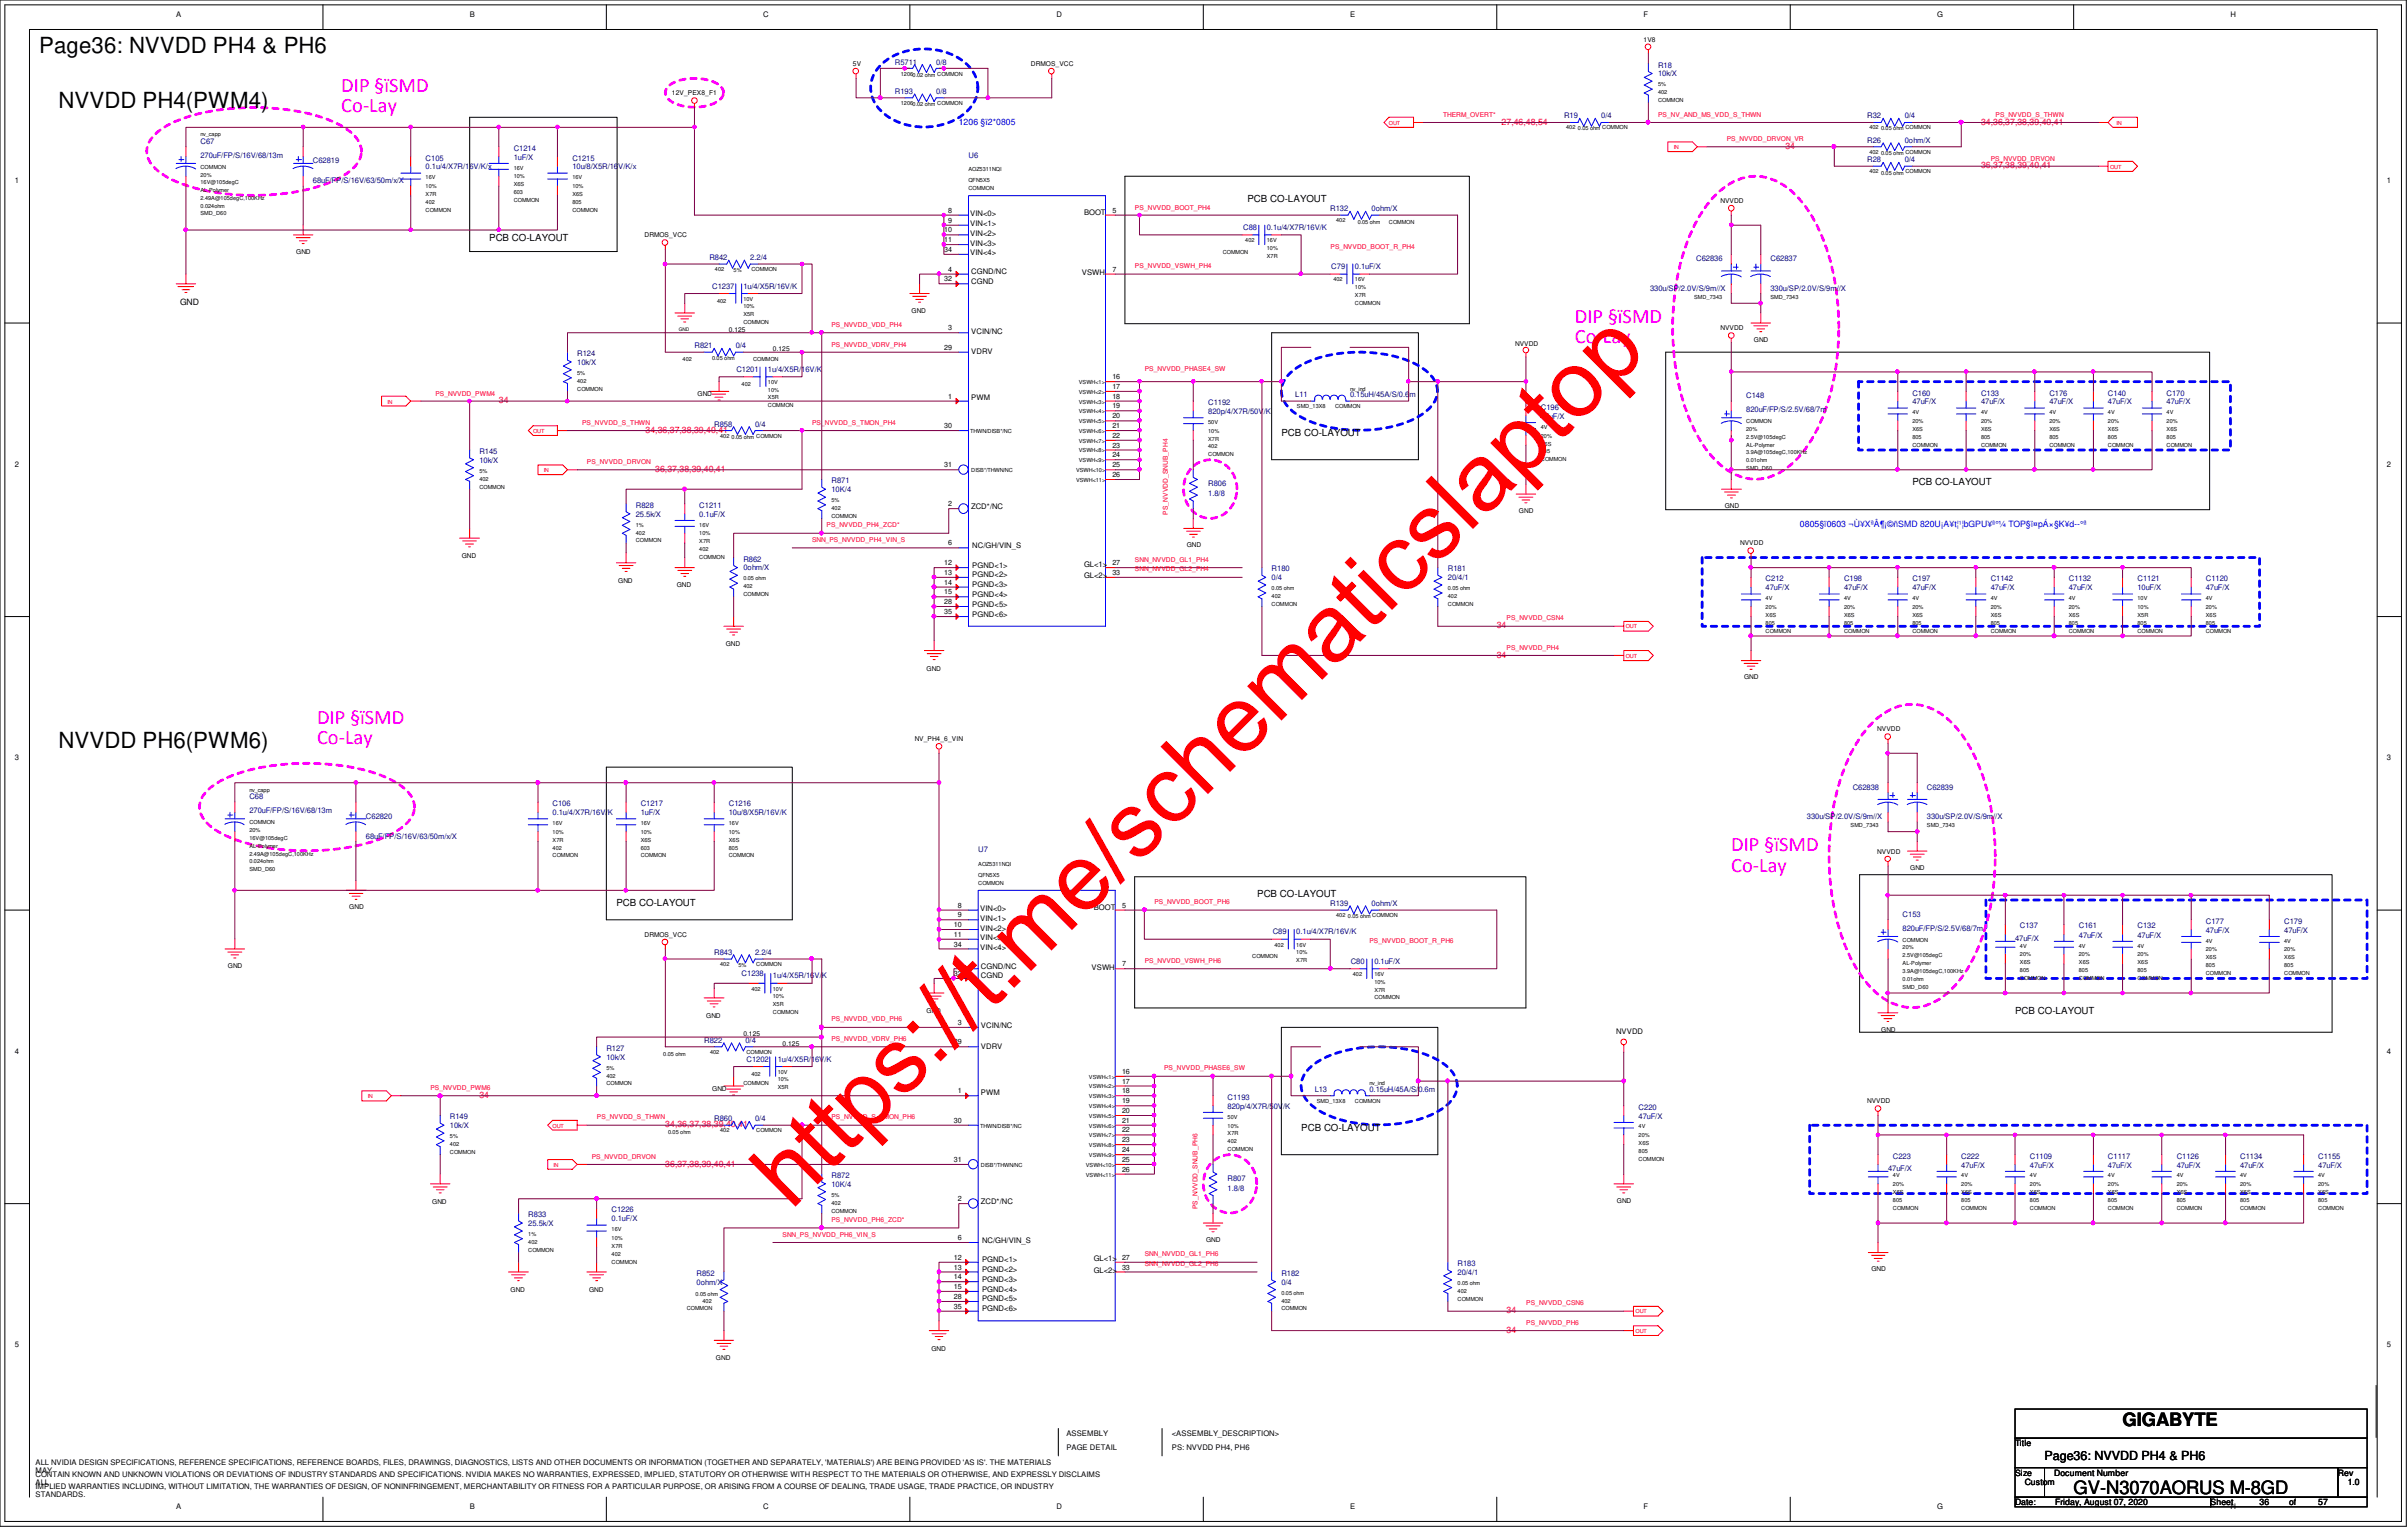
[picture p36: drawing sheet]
<svg xmlns="http://www.w3.org/2000/svg" width="294mm" height="186mm" viewBox="0 0 294 186" stroke-linecap="round" stroke-linejoin="round" font-family="sans-serif">
<defs><g id="words">
<text font-size="11.4" fill="#f00" x="96.5" y="147.8" transform="rotate(-45 96.5 147.8)">https://t.me/schematicslaptop</text>
<g font-size="2.7">
<text x="4.8" y="6.5">Page36: NVVDD PH4 &amp; PH6</text>
<text x="7.2" y="13.2">NVVDD PH4(PWM4)</text>
<text x="7.2" y="91.3">NVVDD PH6(PWM6)</text>
</g>
<g font-size="2.5" fill="#f0f">
<text x="41.7" y="11.2">DIP §ïSMD</text>
<text x="41.7" y="13.7">Co-Lay</text>
<text x="192.2" y="39.4">DIP §ïSMD</text>
<text x="192.2" y="41.9">Co-Lay</text>
<text x="38.7" y="88.3">DIP §ïSMD</text>
<text x="38.7" y="90.8">Co-Lay</text>
<text x="211.3" y="103.8">DIP §ïSMD</text>
<text x="211.3" y="106.3">Co-Lay</text>
</g>
<g font-size="2.2">
<text x="259" y="174">GIGABYTE</text>
<text x="253.1" y="182.3">GV-N3070AORUS M-8GD</text>
</g>
<text font-size="1.5" x="249.5" y="178.1">Page36: NVVDD PH4 &amp; PH6</text>
<g font-size="1.2">
<text x="59.7" y="29.4">PCB CO-LAYOUT</text>
<text x="152.2" y="24.6">PCB CO-LAYOUT</text>
<text x="156.4" y="53.3">PCB CO-LAYOUT</text>
<text x="233.4" y="59.2">PCB CO-LAYOUT</text>
<text x="75.2" y="110.6">PCB CO-LAYOUT</text>
<text x="153.4" y="109.4">PCB CO-LAYOUT</text>
<text x="245.9" y="123.7">PCB CO-LAYOUT</text>
<text x="158.8" y="138">PCB CO-LAYOUT</text>
</g>
<g font-size="1.1" fill="#00f">
<text x="117" y="15.3">1206 §ï2*0805</text>
<text x="219.7" y="64.3">0805§ï0603 ¬Ù¥XªÅ¶¡©ñSMD 820U¡A¥t¦¹¦bGPU¥ª°¼ TOP§ï¤pÁ×§K¥d--°ª</text>
</g>
<g font-size="1.1" fill="#f00">
<text x="183.3" y="15.2">27,46,48,54</text>
<text x="241.8" y="15.2">34,36,37,38,39,40,41</text>
<text x="217.9" y="18.2">34</text>
<text x="241.8" y="20.5">36,37,38,39,40,41</text>
<text x="60.9" y="49.2">34</text>
<text x="78.8" y="52.8">34,36,37,38,39,40,41</text>
<text x="80" y="57.6">36,37,38,39,40,41</text>
<text x="182.7" y="76.7">34</text>
<text x="182.7" y="80.2">34</text>
<text x="58.5" y="133.9">34</text>
<text x="81.2" y="137.5">34,36,37,38,39,40,41</text>
<text x="81.2" y="142.3">36,37,38,39,40,41</text>
<text x="183.9" y="160.2">34</text>
<text x="183.9" y="162.6">34</text>
</g>
<g font-size="1.1">
<text x="22" y="37.3">GND</text>
<text x="245.9" y="176.4">Title</text>
<text x="245.9" y="180">Size</text>
<text x="245.9" y="183.6">Date:</text>
<text x="247.1" y="181.2">Custom</text>
<text x="250.7" y="180">Document Number</text>
<text x="250.8" y="183.6">Friday, August 07, 2020</text>
<text x="269.8" y="183.6">Sheet</text>
<text x="275.8" y="183.6">36</text>
<text x="279.4" y="183.6">of</text>
<text x="282.9" y="183.6">57</text>
<text x="285.3" y="180">Rev</text>
<text x="286.5" y="181.2">1.0</text>
</g>
<g font-size=".9">
<text x="21.5" y="2">A</text>
<text x="57.3" y="2">B</text>
<text x="93.1" y="2">C</text>
<text x="129" y="2">D</text>
<text x="164.8" y="2">E</text>
<text x="200.6" y="2">F</text>
<text x="236.4" y="2">G</text>
<text x="272.2" y="2">H</text>
<text x="1.8" y="22.4">1</text>
<text x="291.3" y="22.4">1</text>
<text x="115.2" y="28.4">10</text>
<text x="115.2" y="29.5">11</text>
<text x="115.7" y="26">8</text>
<text x="115.7" y="27.2">9</text>
<text x="118.4" y="26.4">VIN&lt;0&gt;</text>
<text x="118.4" y="27.6">VIN&lt;1&gt;</text>
<text x="118.4" y="28.8">VIN&lt;2&gt;</text>
<text x="118.4" y="30">VIN&lt;3&gt;</text>
<text x="132.3" y="26.3">BOOT</text>
<text x="135.8" y="26">5</text>
<text x="115.2" y="34.3">32</text>
<text x="115.2" y="30.7">34</text>
<text x="115.7" y="33.1">4</text>
<text x="118.4" y="31.2">VIN&lt;4&gt;</text>
<text x="118.5" y="33.4">CGND/NC</text>
<text x="118.5" y="34.6">CGND</text>
<text x="132" y="33.6">VSWH</text>
<text x="135.8" y="33.1">7</text>
<text x="115.7" y="40.3">3</text>
<text x="118.5" y="40.7">VCIN/NC</text>
<text x="115.2" y="42.7">29</text>
<text x="118.5" y="43.2">VDRV</text>
<text x="135.8" y="46.3">16</text>
<text x="135.8" y="47.5">17</text>
<text x="115.2" y="52.2">30</text>
<text x="115.7" y="48.6">1</text>
<text x="118.5" y="48.9">PWM</text>
<text x="135.8" y="48.6">18</text>
<text x="135.8" y="49.8">19</text>
<text x="135.8" y="51.1">20</text>
<text x="135.8" y="52.2">21</text>
<text x="135.8" y="53.4">22</text>
<text x="1.8" y="56.9">2</text>
<text x="115.2" y="57">31</text>
<text x="135.8" y="54.6">23</text>
<text x="135.8" y="55.8">24</text>
<text x="135.8" y="57">25</text>
<text x="135.8" y="58.2">26</text>
<text x="291.3" y="56.9">2</text>
<text x="115.7" y="61.8">2</text>
<text x="118.5" y="62.1">ZCD*/NC</text>
<text x="115.2" y="69">12</text>
<text x="115.2" y="70.1">13</text>
<text x="115.2" y="71.3">14</text>
<text x="115.7" y="66.5">6</text>
<text x="118.7" y="66.8">NC/GH/VIN_S</text>
<text x="118.7" y="69.3">PGND&lt;1&gt;</text>
<text x="118.7" y="70.4">PGND&lt;2&gt;</text>
<text x="118.7" y="71.6">PGND&lt;3&gt;</text>
<text x="132.3" y="69.1">GL&lt;1&gt;</text>
<text x="132.3" y="70.6">GL&lt;2&gt;</text>
<text x="135.8" y="69">27</text>
<text x="135.8" y="70.1">33</text>
<text x="115.2" y="72.5">15</text>
<text x="115.2" y="73.7">28</text>
<text x="115.2" y="74.9">35</text>
<text x="118.7" y="72.8">PGND&lt;4&gt;</text>
<text x="118.7" y="74">PGND&lt;5&gt;</text>
<text x="118.7" y="75.2">PGND&lt;6&gt;</text>
<text x="1.8" y="92.8">3</text>
<text x="291.3" y="92.8">3</text>
<text x="116.4" y="113.1">10</text>
<text x="116.9" y="110.7">8</text>
<text x="116.9" y="111.9">9</text>
<text x="119.6" y="111.2">VIN&lt;0&gt;</text>
<text x="119.6" y="112.4">VIN&lt;1&gt;</text>
<text x="119.6" y="113.5">VIN&lt;2&gt;</text>
<text x="133.5" y="111">BOOT</text>
<text x="136.9" y="110.7">5</text>
<text x="116.4" y="114.3">11</text>
<text x="116.4" y="119.1">32</text>
<text x="116.4" y="115.5">34</text>
<text x="116.9" y="117.9">4</text>
<text x="119.6" y="114.7">VIN&lt;3&gt;</text>
<text x="119.6" y="115.9">VIN&lt;4&gt;</text>
<text x="119.7" y="118.2">CGND/NC</text>
<text x="119.7" y="119.4">CGND</text>
<text x="133.2" y="118.3">VSWH</text>
<text x="136.9" y="117.9">7</text>
<text x="116.9" y="125.1">3</text>
<text x="119.7" y="125.5">VCIN/NC</text>
<text x="1.8" y="128.6">4</text>
<text x="116.4" y="127.4">29</text>
<text x="119.7" y="128">VDRV</text>
<text x="136.9" y="131">16</text>
<text x="197.2" y="126.2">NVVDD</text>
<text x="291.3" y="128.6">4</text>
<text x="116.4" y="137">30</text>
<text x="116.9" y="133.4">1</text>
<text x="119.7" y="133.6">PWM</text>
<text x="136.9" y="132.2">17</text>
<text x="136.9" y="133.4">18</text>
<text x="136.9" y="134.6">19</text>
<text x="136.9" y="135.8">20</text>
<text x="136.9" y="137">21</text>
<text x="116.4" y="141.8">31</text>
<text x="136.9" y="138.2">22</text>
<text x="136.9" y="139.4">23</text>
<text x="136.9" y="140.6">24</text>
<text x="136.9" y="141.8">25</text>
<text x="136.9" y="143">26</text>
<text x="116.9" y="146.6">2</text>
<text x="119.7" y="146.9">ZCD*/NC</text>
<text x="116.4" y="153.7">12</text>
<text x="116.4" y="154.9">13</text>
<text x="116.9" y="151.3">6</text>
<text x="119.8" y="151.6">NC/GH/VIN_S</text>
<text x="119.8" y="154">PGND&lt;1&gt;</text>
<text x="119.8" y="155.2">PGND&lt;2&gt;</text>
<text x="133.5" y="153.9">GL&lt;1&gt;</text>
<text x="133.5" y="155.3">GL&lt;2&gt;</text>
<text x="136.9" y="153.7">27</text>
<text x="136.9" y="154.9">33</text>
<text x="116.4" y="156.1">14</text>
<text x="116.4" y="157.3">15</text>
<text x="116.4" y="158.5">28</text>
<text x="116.4" y="159.7">35</text>
<text x="119.8" y="156.4">PGND&lt;3&gt;</text>
<text x="119.8" y="157.6">PGND&lt;4&gt;</text>
<text x="119.8" y="158.8">PGND&lt;5&gt;</text>
<text x="119.8" y="160">PGND&lt;6&gt;</text>
<text x="1.8" y="164.4">5</text>
<text x="291.3" y="164.4">5</text>
<text x="4.3" y="178.7">ALL NVIDIA DESIGN SPECIFICATIONS, REFERENCE SPECIFICATIONS, REFERENCE BOARDS, FILES, DRAWINGS, DIAGNOSTICS, LISTS AND OTHER DOCUMENTS OR INFORMATION (TOGETHER AND SEPARATELY, 'MATERIALS') ARE BEING PROVIDED 'AS IS'. THE MATERIALS</text>
<text x="4.3" y="179.7">MAY</text>
<text x="130.1" y="177">PAGE DETAIL</text>
<text x="130.1" y="175.3">ASSEMBLY</text>
<text x="143" y="175.3">&lt;ASSEMBLY_DESCRIPTION&gt;</text>
<text x="143" y="177">PS: NVVDD PH4, PH6</text>
<text x="4.3" y="180.2">CONTAIN KNOWN AND UNKNOWN VIOLATIONS OR DEVIATIONS OF INDUSTRY STANDARDS AND SPECIFICATIONS. NVIDIA MAKES NO WARRANTIES, EXPRESSED, IMPLIED, STATUTORY OR OTHERWISE WITH RESPECT TO THE MATERIALS OR OTHERWISE, AND EXPRESSLY DISCLAIMS</text>
<text x="4.3" y="181.1">ALL</text>
<text x="4.3" y="181.7">IMPLIED WARRANTIES INCLUDING, WITHOUT LIMITATION, THE WARRANTIES OF DESIGN, OF NONINFRINGEMENT, MERCHANTABILITY OR FITNESS FOR A PARTICULAR PURPOSE, OR ARISING FROM A COURSE OF DEALING, TRADE USAGE, TRADE PRACTICE, OR INDUSTRY</text>
<text x="4.3" y="182.7">STANDARDS.</text>
<text x="21.5" y="184.1">A</text>
<text x="57.3" y="184.1">B</text>
<text x="93.1" y="184.1">C</text>
<text x="129" y="184.1">D</text>
<text x="164.8" y="184.1">E</text>
<text x="200.6" y="184.1">F</text>
<text x="236.4" y="184.1">G</text>
<text x="272.2" y="184.1">H</text>
</g>
<g font-size=".9" fill="#000080">
<text x="109.2" y="7.9">R5711</text>
<text x="109.2" y="11.5">R193</text>
<text x="114.3" y="7.9">0/8</text>
<text x="114.3" y="11.5">0/8</text>
<text x="202.4" y="8.3">R18</text>
<text x="202.4" y="9.3">10k/X</text>
<text x="24.5" y="17.6">C67</text>
<text x="190.9" y="14.4">R19</text>
<text x="195.4" y="14.4">0/4</text>
<text x="227.9" y="17.4">R26</text>
<text x="227.9" y="14.4">R32</text>
<text x="232.5" y="17.4">0ohm/X</text>
<text x="232.5" y="14.4">0/4</text>
<text x="24.5" y="19.2">270uF/FP/S/16V/68/13m</text>
<text x="38.2" y="19.9">C62819</text>
<text x="38.2" y="22.4">68uF/FP/S/16V/63/50m/x/X</text>
<text x="51.9" y="19.6">C105</text>
<text x="51.9" y="20.7">0.1u/4/X7R/16V/K/x</text>
<text x="62.7" y="19.5">1uF/X</text>
<text x="62.7" y="18.4">C1214</text>
<text x="69.9" y="20.7">10u/8/X5R/16V/K/x</text>
<text x="69.9" y="19.6">C1215</text>
<text x="118.2" y="19.2">U6</text>
<text x="227.9" y="19.8">R28</text>
<text x="232.5" y="19.8">0/4</text>
<text x="151.7" y="28.1">C88</text>
<text x="154.6" y="28.1">0.1u/4/X7R/16V/K</text>
<text x="162.3" y="25.8">R132</text>
<text x="167.4" y="25.8">0ohm/X</text>
<text x="86.6" y="31.7">R842</text>
<text x="86.9" y="35.2">C1237</text>
<text x="90.7" y="35.2">1u/4/X5R/16V/K</text>
<text x="91.6" y="31.7">2.2/4</text>
<text x="162.5" y="32.9">C79</text>
<text x="165.4" y="32.9">0.1uF/X</text>
<text x="201.4" y="35.5">330u/SP/2.0V/S/9m//X</text>
<text x="207" y="31.9">C62836</text>
<text x="216.1" y="31.9">C62837</text>
<text x="216.1" y="35.5">330u/SP/2.0V/S/9m//X</text>
<text x="70.4" y="44.5">10k/X</text>
<text x="70.4" y="43.5">R124</text>
<text x="84.8" y="42.5">R821</text>
<text x="89.8" y="42.5">0/4</text>
<text x="89.9" y="45.4">C1201</text>
<text x="93.7" y="45.4">1u/4/X5R/16V/K</text>
<text x="87.2" y="52.1">R858</text>
<text x="92.2" y="52.1">0/4</text>
<text x="147.4" y="49.4">C1192</text>
<text x="147.4" y="50.5">820p/4/X7R/50V/K</text>
<text x="158.1" y="48.5">L11</text>
<text x="164.8" y="48.5">0.15uH/45A/S/0.6m</text>
<text x="188" y="51.1">47uF/X</text>
<text x="188" y="50">C196</text>
<text x="213.1" y="48.6">C148</text>
<text x="213.1" y="50.2">820uF/FP/S/2.5V/68/7m</text>
<text x="233.4" y="48.3">C160</text>
<text x="233.4" y="49.3">47uF/X</text>
<text x="241.8" y="48.3">C133</text>
<text x="241.8" y="49.3">47uF/X</text>
<text x="250.1" y="48.3">C176</text>
<text x="250.1" y="49.3">47uF/X</text>
<text x="257.3" y="48.3">C140</text>
<text x="257.3" y="49.3">47uF/X</text>
<text x="264.4" y="48.3">C170</text>
<text x="264.4" y="49.3">47uF/X</text>
<text x="58.5" y="55.4">R145</text>
<text x="58.5" y="56.5">10k/X</text>
<text x="101.5" y="59">R871</text>
<text x="147.4" y="59.4">R806</text>
<text x="77.6" y="62">R828</text>
<text x="77.6" y="63">25.5k/X</text>
<text x="85.3" y="63">0.1uF/X</text>
<text x="85.3" y="62">C1211</text>
<text x="101.5" y="60.1">10K/4</text>
<text x="147.4" y="60.5">1.8/8</text>
<text x="90.7" y="68.5">R862</text>
<text x="90.7" y="69.6">0ohm/X</text>
<text x="155.2" y="69.7">R180</text>
<text x="155.2" y="70.8">0/4</text>
<text x="176.7" y="69.7">R181</text>
<text x="176.7" y="70.8">20/4/1</text>
<text x="215.5" y="70.9">C212</text>
<text x="225" y="70.9">C198</text>
<text x="233.4" y="70.9">C197</text>
<text x="243" y="70.9">C1142</text>
<text x="252.5" y="70.9">C1132</text>
<text x="260.9" y="70.9">C1121</text>
<text x="269.2" y="70.9">C1120</text>
<text x="215.5" y="72">47uF/X</text>
<text x="225" y="72">47uF/X</text>
<text x="233.4" y="72">47uF/X</text>
<text x="243" y="72">47uF/X</text>
<text x="252.5" y="72">47uF/X</text>
<text x="260.9" y="72">10uF/X</text>
<text x="269.2" y="72">47uF/X</text>
<text x="30.4" y="97.5">C68</text>
<text x="30.4" y="99.2">270uF/FP/S/16V/68/13m</text>
<text x="44.7" y="99.9">C62820</text>
<text x="67.4" y="98.4">C106</text>
<text x="67.4" y="99.4">0.1u/4/X7R/16V/K</text>
<text x="78.2" y="99.4">1uF/X</text>
<text x="78.2" y="98.4">C1217</text>
<text x="88.9" y="99.4">10u/8/X5R/16V/K</text>
<text x="88.9" y="98.4">C1216</text>
<text x="220.5" y="99.9">330u/SP/2.0V/S/9m//X</text>
<text x="226.1" y="96.4">C62838</text>
<text x="235.2" y="96.4">C62839</text>
<text x="235.2" y="99.9">330u/SP/2.0V/S/9m//X</text>
<text x="44.7" y="102.3">68uF/FP/S/16V/63/50m/x/X</text>
<text x="119.4" y="104">U7</text>
<text x="162.3" y="110.6">R139</text>
<text x="167.4" y="110.6">0ohm/X</text>
<text x="232.2" y="111.9">C153</text>
<text x="232.2" y="113.5">820uF/FP/S/2.5V/68/7m</text>
<text x="246.5" y="113.3">C137</text>
<text x="253.7" y="113.3">C161</text>
<text x="260.9" y="113.3">C132</text>
<text x="269.2" y="112.7">C177</text>
<text x="269.2" y="113.8">47uF/X</text>
<text x="278.8" y="112.7">C179</text>
<text x="278.8" y="113.8">47uF/X</text>
<text x="87.2" y="116.5">R843</text>
<text x="90.5" y="119">C1238</text>
<text x="92.2" y="116.5">2.2/4</text>
<text x="94.3" y="119.4">1u/4/X5R/16V/K</text>
<text x="155.3" y="114">C89</text>
<text x="158.2" y="114">0.1u/4/X7R/16V/K</text>
<text x="164.8" y="117.6">C80</text>
<text x="167.7" y="117.6">0.1uF/X</text>
<text x="245.9" y="114.9">47uF/X</text>
<text x="253.7" y="114.4">47uF/X</text>
<text x="260.9" y="114.4">47uF/X</text>
<text x="74" y="129.3">10k/X</text>
<text x="74" y="128.2">R127</text>
<text x="85.9" y="127.3">R822</text>
<text x="91" y="127.3">0/4</text>
<text x="91.1" y="129.5">C1202</text>
<text x="94.9" y="129.5">1u/4/X5R/16V/K</text>
<text x="54.9" y="136.6">R149</text>
<text x="54.9" y="137.7">10k/X</text>
<text x="87.2" y="136.8">R860</text>
<text x="92.2" y="136.8">0/4</text>
<text x="149.8" y="135.3">820p/4/X7R/50V/K</text>
<text x="149.8" y="134.2">C1193</text>
<text x="160.4" y="133.2">L13</text>
<text x="167.1" y="133.2">0.15uH/45A/S/0.6m</text>
<text x="200" y="136.5">47uF/X</text>
<text x="200" y="135.4">C220</text>
<text x="101.5" y="143.8">R872</text>
<text x="230.4" y="142.9">47uF/X</text>
<text x="231" y="141.4">C223</text>
<text x="239.4" y="141.4">C222</text>
<text x="239.4" y="142.5">47uF/X</text>
<text x="247.7" y="141.4">C1109</text>
<text x="247.7" y="142.5">47uF/X</text>
<text x="257.3" y="141.4">C1117</text>
<text x="257.3" y="142.5">47uF/X</text>
<text x="265.6" y="142.5">47uF/X</text>
<text x="265.6" y="141.4">C1126</text>
<text x="273.4" y="142.5">47uF/X</text>
<text x="273.4" y="141.4">C1134</text>
<text x="282.9" y="142.5">47uF/X</text>
<text x="282.9" y="141.4">C1155</text>
<text x="64.5" y="149.6">25.5k/X</text>
<text x="64.5" y="148.5">R833</text>
<text x="74.6" y="147.9">C1226</text>
<text x="74.6" y="149">0.1uF/X</text>
<text x="101.5" y="144.8">10K/4</text>
<text x="149.8" y="144.1">R807</text>
<text x="149.8" y="145.3">1.8/8</text>
<text x="85" y="155.7">R852</text>
<text x="156.4" y="155.7">R182</text>
<text x="177.9" y="154.5">R183</text>
<text x="177.9" y="155.6">20/4/1</text>
<text x="85" y="156.8">0ohm/X</text>
<text x="156.4" y="156.8">0/4</text>
</g>
<g font-size=".8">
<text x="200.6" y="5.2">1V8</text>
<text x="82" y="11.6">12V_PEX8_F1</text>
<text x="104.1" y="8">5V</text>
<text x="125.8" y="8">DRMOS_VCC</text>
<text x="78.7" y="29">DRMOS_VCC</text>
<text x="210" y="24.8">NVVDD</text>
<text x="36.2" y="30.9">GND</text>
<text x="88.9" y="40.5">0.125</text>
<text x="111.3" y="38.2">GND</text>
<text x="210" y="40.3">NVVDD</text>
<text x="214" y="41.7">GND</text>
<text x="94.3" y="42.9">0.125</text>
<text x="184.9" y="42.2">NVVDD</text>
<text x="85.1" y="48.3">GND</text>
<text x="185.4" y="62.6">GND</text>
<text x="210.5" y="62">GND</text>
<text x="56.3" y="68.1">GND</text>
<text x="75.4" y="71.1">GND</text>
<text x="82.6" y="71.7">GND</text>
<text x="144.8" y="66.8">GND</text>
<text x="212.4" y="66.5">NVVDD</text>
<text x="88.6" y="78.8">GND</text>
<text x="113.1" y="81.8">GND</text>
<text x="212.9" y="82.9">GND</text>
<text x="229.1" y="89.2">NVVDD</text>
<text x="111.6" y="90.4">NV_PH4_6_VIN</text>
<text x="229.1" y="104.1">NVVDD</text>
<text x="233.1" y="106.2">GND</text>
<text x="42.6" y="111">GND</text>
<text x="27.8" y="118.1">GND</text>
<text x="78.7" y="114.3">DRMOS_VCC</text>
<text x="86.2" y="124.2">GND</text>
<text x="113.1" y="123.6">GND</text>
<text x="229.6" y="125.9">GND</text>
<text x="90.7" y="126.4">0.125</text>
<text x="95.5" y="127.7">0.125</text>
<text x="86.9" y="133.1">GND</text>
<text x="227.9" y="134.6">NVVDD</text>
<text x="52.7" y="146.9">GND</text>
<text x="197.3" y="146.8">GND</text>
<text x="147.2" y="151.6">GND</text>
<text x="228.4" y="155.1">GND</text>
<text x="62.3" y="157.6">GND</text>
<text x="71.9" y="157.6">GND</text>
<text x="87.4" y="166">GND</text>
<text x="113.7" y="164.8">GND</text>
</g>
<g font-size=".8" fill="#f00">
<text x="176.1" y="14.2">THERM_OVERT*</text>
<text x="202.4" y="14.2">PS_NV_AND_MS_VDD_S_THWN</text>
<text x="210.7" y="17.2">PS_NVVDD_DRVON_VR</text>
<text x="243.5" y="14.2">PS_NVVDD_S_THWN</text>
<text x="243" y="19.6">PS_NVVDD_DRVON</text>
<text x="138.5" y="25.6">PS_NVVDD_BOOT_PH4</text>
<text x="138.5" y="32.7">PS_NVVDD_VSWH_PH4</text>
<text x="162.4" y="30.4">PS_NVVDD_BOOT_R_PH4</text>
<text x="101.5" y="39.9">PS_NVVDD_VDD_PH4</text>
<text x="101.5" y="42.3">PS_NVVDD_VDRV_PH4</text>
<text x="139.7" y="45.3">PS_NVVDD_PHASE4_SW</text>
<text x="53.1" y="48.3">PS_NVVDD_PWM4</text>
<text x="71" y="51.8">PS_NVVDD_S_THWN</text>
<text x="99.1" y="51.8">PS_NVVDD_S_TMON_PH4</text>
<text x="71.6" y="56.6">PS_NVVDD_DRVON</text>
<text x="100.9" y="64.3">PS_NVVDD_PH4_ZCD*</text>
<text x="142.5" y="62.8" transform="rotate(-90 142.5 62.8)">PS_NVVDD_SNUB_PH4</text>
<text x="99.1" y="66.2">SNN_PS_NVVDD_PH4_VIN_S</text>
<text x="138.5" y="68.5">SNN_NVVDD_GL1_PH4</text>
<text x="138.5" y="69.7">SNN_NVVDD_GL2_PH4</text>
<text x="183.9" y="75.7">PS_NVVDD_CSN4</text>
<text x="183.9" y="79.3">PS_NVVDD_PH4</text>
<text x="140.9" y="110.3">PS_NVVDD_BOOT_PH6</text>
<text x="139.7" y="117.5">PS_NVVDD_VSWH_PH6</text>
<text x="167.1" y="115.1">PS_NVVDD_BOOT_R_PH6</text>
<text x="101.5" y="124.6">PS_NVVDD_VDD_PH6</text>
<text x="101.5" y="127">PS_NVVDD_VDRV_PH6</text>
<text x="142.1" y="130.6">PS_NVVDD_PHASE6_SW</text>
<text x="52.5" y="133">PS_NVVDD_PWM6</text>
<text x="72.9" y="136.6">PS_NVVDD_S_THWN</text>
<text x="101.5" y="136.6">PS_NVVDD_S_TMON_PH6</text>
<text x="72.2" y="141.4">PS_NVVDD_DRVON</text>
<text x="101.5" y="149.1">PS_NVVDD_PH6_ZCD*</text>
<text x="146.1" y="147.5" transform="rotate(-90 146.1 147.5)">PS_NVVDD_SNUB_PH6</text>
<text x="95.5" y="150.9">SNN_PS_NVVDD_PH6_VIN_S</text>
<text x="139.7" y="153.3">SNN_NVVDD_GL1_PH6</text>
<text x="139.7" y="154.5">SNN_NVVDD_GL2_PH6</text>
<text x="186.3" y="159.3">PS_NVVDD_CSN6</text>
<text x="186.3" y="161.7">PS_NVVDD_PH6</text>
</g>
<g font-size=".7">
<text x="109.9" y="9.2">12060.02 ohm COMMON</text>
<text x="202.4" y="11.5">402</text>
<text x="202.4" y="10.5">5%</text>
<text x="24.5" y="16.6">nv_capp</text>
<text x="109.9" y="12.8">12060.02 ohm COMMON</text>
<text x="191.1" y="15.8">402</text>
<text x="192.6" y="15.9">0.05 ohm COMMON</text>
<text x="202.4" y="12.4">COMMON</text>
<text x="228.1" y="15.8">402</text>
<text x="229.6" y="15.9">0.05 ohm COMMON</text>
<text x="24.5" y="20.6">COMMON</text>
<text x="24.5" y="23.5">AL-Polymer</text>
<text x="24.5" y="22.5">16V@105degC</text>
<text x="24.5" y="21.5">20%</text>
<text x="51.9" y="23.9">X7R</text>
<text x="51.9" y="22.9">10%</text>
<text x="51.9" y="21.9">16V</text>
<text x="62.7" y="22.7">X6S</text>
<text x="62.7" y="21.8">10%</text>
<text x="62.7" y="20.7">16V</text>
<text x="62.7" y="23.7">603</text>
<text x="69.9" y="23.9">X6S</text>
<text x="69.9" y="21.9">16V</text>
<text x="69.9" y="22.9">10%</text>
<text x="118.2" y="22.2">QFN5X5</text>
<text x="118.2" y="23.2">COMMON</text>
<text x="118.2" y="20.9">AOZ5311NQI</text>
<text x="228.1" y="18.8">402</text>
<text x="228.1" y="21.2">402</text>
<text x="229.6" y="18.9">0.05 ohm COMMON</text>
<text x="229.6" y="21.3">0.05 ohm COMMON</text>
<text x="24.5" y="26.3">SMD_D60</text>
<text x="24.5" y="25.4">0.024ohm</text>
<text x="24.5" y="24.4">2.49A@105degC,100KHz</text>
<text x="51.9" y="24.8">402</text>
<text x="51.9" y="25.8">COMMON</text>
<text x="62.7" y="24.6">COMMON</text>
<text x="69.9" y="24.8">805</text>
<text x="69.9" y="25.8">COMMON</text>
<text x="152" y="29.5">402</text>
<text x="154.6" y="29.5">16V</text>
<text x="163.1" y="27.1">402</text>
<text x="165.7" y="27.4">0.05 ohm</text>
<text x="169.5" y="27.4">COMMON</text>
<text x="87.2" y="33.1">402</text>
<text x="89.5" y="33.2">5%</text>
<text x="91.7" y="33.1">COMMON</text>
<text x="149.2" y="30.9">COMMON</text>
<text x="154.6" y="30.5">10%</text>
<text x="154.6" y="31.5">X7R</text>
<text x="162.7" y="34.3">402</text>
<text x="165.4" y="35.3">10%</text>
<text x="165.4" y="34.3">16V</text>
<text x="87.5" y="36.9">402</text>
<text x="90.7" y="39.5">COMMON</text>
<text x="90.7" y="36.7">10V</text>
<text x="90.7" y="37.6">10%</text>
<text x="90.7" y="38.6">X5R</text>
<text x="165.4" y="37.2">COMMON</text>
<text x="165.4" y="36.2">X7R</text>
<text x="206.8" y="36.4">SMD_7343</text>
<text x="216.1" y="36.4">SMD_7343</text>
<text x="70.4" y="45.8">5%</text>
<text x="70.4" y="47.7">COMMON</text>
<text x="70.4" y="46.7">402</text>
<text x="83.3" y="44.1">402</text>
<text x="86.9" y="44">0.05 ohm</text>
<text x="90.5" y="47.1">402</text>
<text x="91.9" y="44.1">COMMON</text>
<text x="93.7" y="47.8">10%</text>
<text x="93.7" y="46.8">10V</text>
<text x="131.7" y="46.8">VSWH&lt;1&gt;</text>
<text x="164.8" y="47.7">nv_ind</text>
<text x="87.9" y="53.4">402</text>
<text x="89.3" y="53.5">0.05 ohm COMMON</text>
<text x="93.7" y="48.7">X5R</text>
<text x="93.7" y="49.7">COMMON</text>
<text x="118.4" y="52.8">THWN/DISB*/NC</text>
<text x="131.7" y="48">VSWH&lt;2&gt;</text>
<text x="131.7" y="49.2">VSWH&lt;3&gt;</text>
<text x="131.7" y="50.4">VSWH&lt;4&gt;</text>
<text x="131.7" y="51.6">VSWH&lt;5&gt;</text>
<text x="131.7" y="52.8">VSWH&lt;6&gt;</text>
<text x="147.4" y="51.7">50V</text>
<text x="147.4" y="53.8">X7R</text>
<text x="147.4" y="52.8">10%</text>
<text x="158.3" y="49.8">SMD_13X8</text>
<text x="162.9" y="49.8">COMMON</text>
<text x="188" y="52.3">4V</text>
<text x="188" y="53.4">20%</text>
<text x="213.1" y="51.6">COMMON</text>
<text x="213.1" y="52.6">20%</text>
<text x="213.1" y="53.5">2.5V@105degC</text>
<text x="233.4" y="50.5">4V</text>
<text x="233.4" y="51.6">20%</text>
<text x="233.4" y="53.5">805</text>
<text x="233.4" y="52.6">X6S</text>
<text x="241.8" y="50.5">4V</text>
<text x="241.8" y="51.6">20%</text>
<text x="241.8" y="53.5">805</text>
<text x="241.8" y="52.6">X6S</text>
<text x="250.1" y="52.6">X6S</text>
<text x="250.1" y="51.6">20%</text>
<text x="250.1" y="53.5">805</text>
<text x="250.1" y="50.5">4V</text>
<text x="257.3" y="50.5">4V</text>
<text x="257.3" y="53.5">805</text>
<text x="257.3" y="51.6">20%</text>
<text x="257.3" y="52.6">X6S</text>
<text x="264.4" y="50.5">4V</text>
<text x="264.4" y="52.6">X6S</text>
<text x="264.4" y="53.5">805</text>
<text x="264.4" y="51.6">20%</text>
<text x="58.5" y="58.7">402</text>
<text x="58.5" y="57.7">5%</text>
<text x="58.5" y="59.6">COMMON</text>
<text x="118.5" y="57.6">DISB*/THWN/NC</text>
<text x="131.3" y="57.6">VSWH&lt;10&gt;</text>
<text x="131.3" y="58.8">VSWH&lt;11&gt;</text>
<text x="131.7" y="54">VSWH&lt;7&gt;</text>
<text x="131.7" y="55.2">VSWH&lt;8&gt;</text>
<text x="131.7" y="56.4">VSWH&lt;9&gt;</text>
<text x="147.4" y="55.7">COMMON</text>
<text x="147.4" y="54.7">402</text>
<text x="188" y="56.3">COMMON</text>
<text x="188" y="54.4">X6S</text>
<text x="188" y="55.3">805</text>
<text x="213.1" y="55.4">3.9A@105degC,100KHz</text>
<text x="213.1" y="56.4">0.01ohm</text>
<text x="213.1" y="57.4">SMD_D60</text>
<text x="213.1" y="54.5">AL-Polymer</text>
<text x="233.4" y="54.5">COMMON</text>
<text x="241.8" y="54.5">COMMON</text>
<text x="250.1" y="54.5">COMMON</text>
<text x="257.3" y="54.5">COMMON</text>
<text x="264.4" y="54.5">COMMON</text>
<text x="77.6" y="65.2">402</text>
<text x="77.6" y="64.3">1%</text>
<text x="85.3" y="65.3">10%</text>
<text x="85.3" y="64.3">16V</text>
<text x="101.5" y="61.3">5%</text>
<text x="101.5" y="62.2">402</text>
<text x="101.5" y="63.2">COMMON</text>
<text x="77.6" y="66.2">COMMON</text>
<text x="85.3" y="68.2">COMMON</text>
<text x="85.3" y="67.3">402</text>
<text x="85.3" y="66.3">X7R</text>
<text x="90.7" y="71.8">402</text>
<text x="90.7" y="70.8">0.05 ohm</text>
<text x="90.7" y="72.7">COMMON</text>
<text x="155.2" y="73.9">COMMON</text>
<text x="155.2" y="73">402</text>
<text x="155.2" y="72">0.05 ohm</text>
<text x="176.7" y="73.9">COMMON</text>
<text x="176.7" y="72">0.05 ohm</text>
<text x="176.7" y="73">402</text>
<text x="215.5" y="75.3">X6S</text>
<text x="215.5" y="73.2">4V</text>
<text x="215.5" y="77.2">COMMON</text>
<text x="215.5" y="74.3">20%</text>
<text x="215.5" y="76.2">805</text>
<text x="225" y="74.3">20%</text>
<text x="225" y="77.2">COMMON</text>
<text x="225" y="76.2">805</text>
<text x="225" y="73.2">4V</text>
<text x="225" y="75.3">X6S</text>
<text x="233.4" y="74.3">20%</text>
<text x="233.4" y="73.2">4V</text>
<text x="233.4" y="75.3">X6S</text>
<text x="233.4" y="76.2">805</text>
<text x="233.4" y="77.2">COMMON</text>
<text x="243" y="76.2">805</text>
<text x="243" y="75.3">X6S</text>
<text x="243" y="73.2">4V</text>
<text x="243" y="77.2">COMMON</text>
<text x="243" y="74.3">20%</text>
<text x="252.5" y="76.2">805</text>
<text x="252.5" y="73.2">4V</text>
<text x="252.5" y="77.2">COMMON</text>
<text x="252.5" y="75.3">X6S</text>
<text x="252.5" y="74.3">20%</text>
<text x="260.9" y="76.2">805</text>
<text x="260.9" y="73.2">10V</text>
<text x="260.9" y="77.2">COMMON</text>
<text x="260.9" y="74.3">10%</text>
<text x="260.9" y="75.3">X5R</text>
<text x="269.2" y="75.3">X6S</text>
<text x="269.2" y="76.2">805</text>
<text x="269.2" y="73.2">4V</text>
<text x="269.2" y="77.2">COMMON</text>
<text x="269.2" y="74.3">20%</text>
<text x="30.4" y="96.6">nv_capp</text>
<text x="30.4" y="100.5">COMMON</text>
<text x="30.4" y="101.5">20%</text>
<text x="67.4" y="100.7">16V</text>
<text x="67.4" y="101.8">10%</text>
<text x="78.2" y="101.8">10%</text>
<text x="78.2" y="100.7">16V</text>
<text x="88.9" y="100.7">16V</text>
<text x="88.9" y="101.8">10%</text>
<text x="225.8" y="100.9">SMD_7343</text>
<text x="235.2" y="100.9">SMD_7343</text>
<text x="30.4" y="106.3">SMD_D60</text>
<text x="30.4" y="105.3">0.024ohm</text>
<text x="30.4" y="103.4">AL-Polymer</text>
<text x="30.4" y="102.4">16V@105degC</text>
<text x="30.4" y="104.4">2.49A@105degC,100KHz</text>
<text x="67.4" y="103.7">402</text>
<text x="67.4" y="104.6">COMMON</text>
<text x="67.4" y="102.7">X7R</text>
<text x="78.2" y="103.7">603</text>
<text x="78.2" y="104.6">COMMON</text>
<text x="78.2" y="102.7">X6S</text>
<text x="88.9" y="103.7">805</text>
<text x="88.9" y="104.6">COMMON</text>
<text x="88.9" y="102.7">X6S</text>
<text x="119.4" y="107.9">COMMON</text>
<text x="119.4" y="105.7">AOZ5311NQI</text>
<text x="119.4" y="107">QFN5X5</text>
<text x="163.1" y="111.9">402</text>
<text x="164.5" y="112">0.05 ohm COMMON</text>
<text x="87.9" y="117.9">402</text>
<text x="90.1" y="118">5%</text>
<text x="92.3" y="117.9">COMMON</text>
<text x="152.8" y="116.9">COMMON</text>
<text x="155.5" y="115.5">402</text>
<text x="158.2" y="117.4">X7R</text>
<text x="158.2" y="116.4">10%</text>
<text x="158.2" y="115.5">16V</text>
<text x="165.1" y="119">402</text>
<text x="167.7" y="119">16V</text>
<text x="232.2" y="114.9">COMMON</text>
<text x="232.2" y="118.7">3.9A@105degC,100KHz</text>
<text x="232.2" y="119.7">0.01ohm</text>
<text x="232.2" y="117.7">AL-Polymer</text>
<text x="232.2" y="115.8">20%</text>
<text x="232.2" y="116.8">2.5V@105degC</text>
<text x="246.5" y="118.6">805</text>
<text x="246.5" y="119.5">COMMON</text>
<text x="246.5" y="116.7">20%</text>
<text x="246.5" y="117.6">X6S</text>
<text x="246.5" y="115.6">4V</text>
<text x="253.7" y="117.6">X6S</text>
<text x="253.7" y="115.6">4V</text>
<text x="253.7" y="116.7">20%</text>
<text x="253.7" y="118.6">805</text>
<text x="253.7" y="119.5">COMMON</text>
<text x="260.9" y="119.5">COMMON</text>
<text x="260.9" y="117.6">X6S</text>
<text x="260.9" y="115.6">4V</text>
<text x="260.9" y="116.7">20%</text>
<text x="260.9" y="118.6">805</text>
<text x="269.2" y="117.1">X6S</text>
<text x="269.2" y="115">4V</text>
<text x="269.2" y="116.1">20%</text>
<text x="269.2" y="118">805</text>
<text x="269.2" y="119">COMMON</text>
<text x="278.8" y="116.1">20%</text>
<text x="278.8" y="118">805</text>
<text x="278.8" y="117.1">X6S</text>
<text x="278.8" y="115">4V</text>
<text x="278.8" y="119">COMMON</text>
<text x="91.7" y="120.9">402</text>
<text x="94.3" y="121.8">10%</text>
<text x="94.3" y="122.8">X5R</text>
<text x="94.3" y="123.7">COMMON</text>
<text x="94.3" y="120.9">10V</text>
<text x="167.7" y="120">10%</text>
<text x="167.7" y="121">X7R</text>
<text x="167.7" y="121.9">COMMON</text>
<text x="232.2" y="120.6">SMD_D60</text>
<text x="74" y="131.5">402</text>
<text x="74" y="130.5">5%</text>
<text x="80.9" y="128.9">0.05 ohm</text>
<text x="86.7" y="128.6">402</text>
<text x="91.1" y="128.6">COMMON</text>
<text x="91.7" y="131.2">402</text>
<text x="94.9" y="131">10V</text>
<text x="94.9" y="132">10%</text>
<text x="132.9" y="131.6">VSWH&lt;1&gt;</text>
<text x="74" y="132.4">COMMON</text>
<text x="90.7" y="132.4">COMMON</text>
<text x="94.9" y="132.9">X5R</text>
<text x="119.6" y="137.6">THWN/DISB*/NC</text>
<text x="132.9" y="132.8">VSWH&lt;2&gt;</text>
<text x="132.9" y="134">VSWH&lt;3&gt;</text>
<text x="132.9" y="135.2">VSWH&lt;4&gt;</text>
<text x="132.9" y="136.4">VSWH&lt;5&gt;</text>
<text x="132.9" y="137.6">VSWH&lt;6&gt;</text>
<text x="149.8" y="137.6">10%</text>
<text x="149.8" y="136.5">50V</text>
<text x="160.7" y="134.6">SMD_13X8</text>
<text x="165.4" y="134.6">COMMON</text>
<text x="167.1" y="132.4">nv_ind</text>
<text x="200" y="137.7">4V</text>
<text x="54.9" y="140.8">COMMON</text>
<text x="54.9" y="139.8">402</text>
<text x="54.9" y="138.9">5%</text>
<text x="81.5" y="138.4">0.05 ohm</text>
<text x="87.9" y="138.2">402</text>
<text x="92.3" y="138.2">COMMON</text>
<text x="119.7" y="142.3">DISB*/THWN/NC</text>
<text x="132.5" y="142.3">VSWH&lt;10&gt;</text>
<text x="132.5" y="143.6">VSWH&lt;11&gt;</text>
<text x="132.9" y="138.8">VSWH&lt;7&gt;</text>
<text x="132.9" y="140">VSWH&lt;8&gt;</text>
<text x="132.9" y="141.1">VSWH&lt;9&gt;</text>
<text x="149.8" y="139.5">402</text>
<text x="149.8" y="140.4">COMMON</text>
<text x="149.8" y="138.5">X7R</text>
<text x="200" y="141.6">COMMON</text>
<text x="200" y="139.7">X6S</text>
<text x="200" y="140.7">805</text>
<text x="200" y="138.8">20%</text>
<text x="231" y="143.6">4V</text>
<text x="239.4" y="143.6">4V</text>
<text x="247.7" y="143.6">4V</text>
<text x="257.3" y="143.6">4V</text>
<text x="265.6" y="143.6">4V</text>
<text x="273.4" y="143.6">4V</text>
<text x="282.9" y="143.6">4V</text>
<text x="101.5" y="146">5%</text>
<text x="101.5" y="147">402</text>
<text x="101.5" y="148">COMMON</text>
<text x="231" y="147.6">COMMON</text>
<text x="231" y="146.6">805</text>
<text x="231" y="145.7">X6S</text>
<text x="231" y="144.7">20%</text>
<text x="239.4" y="147.6">COMMON</text>
<text x="239.4" y="145.7">X6S</text>
<text x="239.4" y="146.6">805</text>
<text x="239.4" y="144.7">20%</text>
<text x="247.7" y="145.7">X6S</text>
<text x="247.7" y="146.6">805</text>
<text x="247.7" y="144.7">20%</text>
<text x="247.7" y="147.6">COMMON</text>
<text x="257.3" y="147.6">COMMON</text>
<text x="257.3" y="146.6">805</text>
<text x="257.3" y="145.7">X6S</text>
<text x="257.3" y="144.7">20%</text>
<text x="265.6" y="146.6">805</text>
<text x="265.6" y="145.7">X6S</text>
<text x="265.6" y="147.6">COMMON</text>
<text x="265.6" y="144.7">20%</text>
<text x="273.4" y="146.6">805</text>
<text x="273.4" y="145.7">X6S</text>
<text x="273.4" y="147.6">COMMON</text>
<text x="273.4" y="144.7">20%</text>
<text x="282.9" y="147.6">COMMON</text>
<text x="282.9" y="145.7">X6S</text>
<text x="282.9" y="146.6">805</text>
<text x="282.9" y="144.7">20%</text>
<text x="64.5" y="151.8">402</text>
<text x="64.5" y="152.7">COMMON</text>
<text x="64.5" y="150.8">1%</text>
<text x="74.6" y="152.2">X7R</text>
<text x="74.6" y="153.2">402</text>
<text x="74.6" y="150.2">16V</text>
<text x="74.6" y="151.3">10%</text>
<text x="74.6" y="154.2">COMMON</text>
<text x="83.8" y="159.9">COMMON</text>
<text x="84.9" y="158.1">0.05 ohm</text>
<text x="85.7" y="158.9">402</text>
<text x="156.4" y="158">0.05 ohm</text>
<text x="156.4" y="159.9">COMMON</text>
<text x="156.4" y="158.9">402</text>
<text x="177.9" y="157.7">402</text>
<text x="177.9" y="156.8">0.05 ohm</text>
<text x="177.9" y="158.7">COMMON</text>
</g>
<g font-size=".7" fill="#f00">
<text x="169.5" y="15.2">OUT</text>
<text x="258.3" y="15.2">IN</text>
<text x="204.3" y="18.2">IN</text>
<text x="257.5" y="20.6">OUT</text>
<text x="47.3" y="49.2">IN</text>
<text x="65.1" y="52.8">OUT</text>
<text x="66.4" y="57.6">IN</text>
<text x="198.4" y="76.7">OUT</text>
<text x="198.4" y="80.3">OUT</text>
<text x="44.9" y="134">IN</text>
<text x="67.4" y="137.6">OUT</text>
<text x="67.6" y="142.3">IN</text>
<text x="199.6" y="160.2">OUT</text>
<text x="199.6" y="162.6">OUT</text>
</g>
<text font-size=".6" x="82.8" y="40.4">GND</text>
</g></defs>
<g fill="none" stroke="#000" stroke-width=".12">
<path d="M0 0h293.7v186.2h-293.7zM.6 .6h292.5v185h-292.5zM39.4 .6v3M57.3 14.3h18v16.4h-18zM74 .6v3M111 .6v3M146.9 .6v3M182.7 .6v3M218.5 .6v3M253.1 .6v3M.6 39.4h3M137.3 21.5h42v18h-42z"/>
<path d="M290.1 39.4h3M155.2 40.6h17.9v15.5h-17.9zM203.3 43h66.4v19.2h-66.4zM.6 75.2h3M290.1 75.2h3M74 93.6h22.7v18.6h-22.7zM.6 111h3M138.5 107h47.7v16h-47.7zM226.9 106.7h57.7v19.2h-57.7zM290.1 111h3M156.4 125.3h19.1v15.6h-19.1zM.6 146.9h3"/>
<path d="M290.1 146.9h3M129.2 174.3v3.3M141.8 174.3v3.3M245.9 171.9h43v3.6h-43zM245.9 175.5h43v3.6h-43zM245.9 179.1h3.6v3.6h-3.6zM249.5 179.1h35.8v3.6h-35.8zM285.3 179.1h3.6v3.6h-3.6zM290 169v6.4M3.6 182.7v-179.1h286.5v179.1M39.4 182.7v2.9M74 182.7v2.9"/>
<path d="M111 182.7v2.9M146.9 182.7v2.9M182.7 182.7v2.9M218.5 182.7v2.9M245.9 182.7h23.9v1.2h-23.9zM269.8 182.7h19.1v1.2h-19.1z"/>
</g>
<path d="M107.5 7.9a8.1 8.1 0 0 1 10.6 0 3.7 3.7 0 0 1 0 5.6 8.1 8.1 0 0 1-10.6 0 3.8 3.8 0 0 1 0-5.6zM157.3 45.7a10.3 10.3 0 0 1 5.8-2.5 16.4 16.4 0 0 1 10 1.4 4.1 4.1 0 0 1 2.3 3.1 3.4 3.4 0 0 1-1.5 2.6 13.3 13.3 0 0 1-8 2.2 13.9 13.9 0 0 1-8-2.2 3.2 3.2 0 0 1-1.4-3.3l.3-.7zM226.8 46.6h45.4v8.3h-45.4zM207.7 68h68.1v8.4h-68.1zM242.4 109.8h46.5v9.6h-46.5zM159.7 130.5a10.3 10.3 0 0 1 5.9-2.6 16.4 16.4 0 0 1 9.9 1.4 4.1 4.1 0 0 1 2.3 3.2 3.4 3.4 0 0 1-1.5 2.6 13.3 13.3 0 0 1-8 2.1 13.9 13.9 0 0 1-8-2.1 3.2 3.2 0 0 1-1.4-3.3l.3-.7zM220.9 137.3h68v8.3h-68z" fill="none" stroke="#00f" stroke-width=".34" stroke-dasharray=".7 .7"/>
<path d="M18.8 16.5a12.1 12.1 0 0 1 6-2.8 29.4 29.4 0 0 1 14.9 .8 8.2 8.2 0 0 1 4 2.6 2.49 2.49 0 0 1-.5 3.3 12.2 12.2 0 0 1-6 2.8 28.9 28.9 0 0 1-14.9-.7 8.2 8.2 0 0 1-4-2.7 2.5 2.5 0 0 1 .5-3.3zM81.6 10.5a5.5 5.5 0 0 1 4.7-.8 2.77 2.77 0 0 1 1.9 1.2 1.19 1.19 0 0 1-.7 1.5 6.1 6.1 0 0 1-5.5 0 1.15 1.15 0 0 1-.4-1.9zM209.4 23.7a6.4 6.4 0 0 1 6.9-1.8 10.5 10.5 0 0 1 5.1 5 29.6 29.6 0 0 1 2.6 18.6 22 22 0 0 1-4.1 9.8 7.5 7.5 0 0 1-5.7 3.2 7.4 7.4 0 0 1-5.6-3.2 22.9 22.9 0 0 1-4.3-11.6 29.4 29.4 0 0 1 2.8-16.8l1.5-2.2zM145.4 57.1a3.2 3.2 0 0 1 3.3-.8 3.2 3.2 0 0 1 2.2 2.6 3.4 3.4 0 0 1-3.9 4.3 3.7 3.7 0 0 1-1.6-6.1zM25.2 96.5a12.1 12.1 0 0 1 6.1-2.7 29.5 29.5 0 0 1 14.9 .7 8.2 8.2 0 0 1 4 2.6 2.46 2.46 0 0 1-.5 3.3 12.3 12.3 0 0 1-6.1 2.8 29.2 29.2 0 0 1-14.9-.8 8.2 8.2 0 0 1-4-2.6 2.48 2.48 0 0 1 .5-3.3zM228.5 88.2a6.4 6.4 0 0 1 6.9-1.9 10.5 10.5 0 0 1 5.1 5 29.4 29.4 0 0 1 2.8 16.9 22.8 22.8 0 0 1-4.3 11.6 7.5 7.5 0 0 1-5.7 3.1 7.4 7.4 0 0 1-5.6-3.1 22.9 22.9 0 0 1-4.3-11.6 29.5 29.5 0 0 1 2.8-16.9l1.5-2.2zM147.8 141.9a3.2 3.2 0 0 1 3.3-.8 3.2 3.2 0 0 1 2.2 2.6 3.4 3.4 0 0 1-3.8 4.2 3.7 3.7 0 0 1-1.7-6z" fill="none" stroke="#f0f" stroke-width=".34" stroke-dasharray=".7 .7"/>
<g fill="none" stroke="#f00" stroke-width=".12">
<path d="M22.7 17.9v1.2M37 17.9v1.2M50.1 19.1v1.2M84.8 12.7v.4M104.5 9.1v.5M110.4 8.3h.1M110.4 11.9h.1M115.2 8.3h.1M115.2 11.9h.1M128.4 9.1v.5M169.5 14.3h3v1.2h-3l-.6-.6zM172.5 14.9h1.2"/>
<path d="M191.6 14.9h.1M196.4 14.9h.1M201.2 6.1v.5M201.2 7.7h.1M201.2 12.5h.1M207.1 17.9l-.6-.6h-3v1.2h3l.6-.6h1.2M256.1 14.9h1.2M257.3 19.7h3l.6 .6-.6 .6h-3zM257.9 14.3h3v1.2h-3l-.6-.6zM21.5 34.6h2.4M21.7 35h1.9M22.2 35.3h1"/>
<path d="M22.6 35.7h.2M22.7 33.4v1.2M22.7 21.5v1.2M35.8 28.7h2.4M36.2 29h1.6M36.5 29.4h1M36.9 29.7h.2M37 27.5v1.2M37 21.5v1.2M50.1 22.7v1.2M81.2 30v.4M82.4 38.2h2.4"/>
<path d="M82.7 38.6h1.7M83.1 38.9h.9M83.4 39.3h.3M83.6 37v1.2M87.8 32.2h.1M87.8 35.8h1.1M91.3 35.8h1.2M92.5 32.2h.1M111 35.8h2.4M111.4 36.2h1.7M111.8 36.5h.9M112.1 36.9h.3"/>
<path d="M112.2 34.6v1.2M151.6 28.7h1.2M155.2 28.7h1.2M162.3 33.4h1.2M163.5 26.2h.1M165.9 33.4h1.2M168.3 26.2h.1M211.3 25.8v.4M213.7 39.4h2.4M214 39.8h1.7M214.9 38.2v1.2M214.9 31v1.2"/>
<path d="M214.9 34.6v1.2M256.1 20.3h1.2M51.4 48.9h-1.3l-.6 .6h-2.9v-1.2h2.9l.6 .6M64.5 52.5l.6-.6h2.9v1.2h-2.9zM68 52.5h1.3M69.3 57.3l-.6-.6h-3v1.2h3l.6-.6h1.1M85.9 43h.1M86.6 47.8h2.3M86.9 48.1h1.7M87.2 48.5h1M87.6 48.8h.3M87.8 46.6v1.2"/>
<path d="M88.3 52.5h.1M90.7 43h.1M90.7 46h1.2M93.1 52.5h.1M94.3 46h1.2M100.3 58.5h.1M160 48.9h.1M164.8 48.9h.1M186.2 59.1v1.2M186.2 43.1v.5M186.2 49.5v1.3M186.2 53.1v1.2"/>
<path d="M210.1 59.7h2.4M211.3 58.5v1.2M211.3 41.3v.5M211.3 48.9v1.2M211.3 52.5v1.2M214.4 40.1h.9M214.8 40.5h.2M248.3 47.8v1.1M248.3 51.4v1.1M255.5 47.8v1.1M255.5 51.4v1.1M262.6 47.8v1.1"/>
<path d="M262.6 51.4v1.1M56.1 65.7h2.4M56.5 66h1.6M56.8 66.4h1M57.2 66.7h.2M57.3 64.5v1.2M75.2 68.7h2.4M75.6 69h1.7M75.9 69.3h1M76.3 69.7h.2M76.4 67.4v1.3M76.4 61.5h.1"/>
<path d="M76.4 66.3h.1M82.4 69.3h2.4M82.7 69.6h1.7M83.1 70h.9M83.4 70.3h.3M83.6 68v1.3M83.6 61.5v1.2M83.6 65.1v1.2M88.3 76.4h2.4M88.7 76.8h1.7M89.1 77.1h.9M89.4 77.5h.3"/>
<path d="M89.5 75.2v1.2M89.5 68h.1M89.5 72.8h.1M100.3 63.3h.1M112.8 79.4h2.4M113.2 79.8h1.7M114 78.2v1.2M144.4 64.5h2.5M144.8 64.8h1.7M145.2 65.2h.9M145.5 65.5h.3M145.6 63.3v1.2"/>
<path d="M154 69.3h.1M154 74h.1M175.5 69.3h.1M175.5 74h.1M185 60.3h2.4M185.4 60.7h1.7M185.8 61h.9M186.1 61.3h.3M197 80h1.2M197 76.4h1.2M198.2 79.4h3l.6 .6-.6 .6h-3zM198.2 75.8h3l.6 .6-.6 .6h-3z"/>
<path d="M210.5 60h1.6M210.8 60.4h1M211.2 60.7h.2M213.7 79.4v1.2M213.7 67.6v.4M213.7 70.4v1.2M213.7 74v1.2M223.2 70.4v1.2M223.2 74v1.2M250.7 70.4v1.2M250.7 74v1.2M259 70.4v1.2"/>
<path d="M259 74v1.2M267.4 70.4v1.2M267.4 74v1.2M43.4 97.9v1.2M76.4 97.9v1.2M87.2 97.9v1.2M113.5 80.1h1M113.9 80.5h.2M114.6 91.4v.5M212.5 80.6h2.4M212.9 80.9h1.6M213.2 81.3h1"/>
<path d="M213.6 81.7h.2M230.4 90.3v.4M230.4 95.5v1.2M230.4 99.1v1.2M234 95.5v1.2M234 99.1v1.2M27.5 115.8h2.3M27.8 116.2h1.7M28.2 116.5h.9M28.5 116.9h.3M28.7 114.6v1.2M42.2 108.6h2.5"/>
<path d="M42.6 109h1.7M43 109.3h.9M43.3 109.7h.3M43.4 107.4v1.2M43.4 101.5v1.2M76.4 101.5v1.2M81.2 115.3v.5M87.2 101.5v1.2M88.3 117h.1M91.3 120h1.2M93.1 117h.1M94.9 120h1.2"/>
<path d="M114 120v1.2M155.2 114.6h1.2M158.8 114.6h1.2M163.5 111h.1M164.8 118.2h1.1M168.3 111h.1M168.3 118.2h1.2M230.4 105.2v.5M232.8 103.8h2.4M233.1 104.2h1.7M233.5 104.6h.9M233.8 104.9h.3"/>
<path d="M234 102.7v1.1M251.9 112.8v1.2M251.9 116.4v1.2M259 112.8v1.2M259 116.4v1.2M267.4 112.2v1.2M267.4 115.8v1.2M276.9 112.2v1.2M276.9 115.8v1.2M47.8 133.7l-.6-.6h-3v1.2h3l.6-.6h1.1M53.7 136.1h.1M66.8 137.3l.6-.6h3v1.2h-3z"/>
<path d="M70.4 137.3h1.2M72.8 127.7h.1M72.8 132.5h.1M85.9 121.8h2.4M86.3 122.1h1.7M86.7 122.5h.9M87 122.9h.2M87.2 120.6v1.2M87.2 127.7h.1M88.3 132.5h2.4M88.3 137.3h.1M88.7 132.9h1.7"/>
<path d="M89.1 133.2h.9M89.4 133.6h.3M89.5 131.3v1.2M91.9 130.1h1.2M91.9 127.7h.1M93.1 137.3h.1M95.5 130.1h1.2M112.8 121.2h2.4M113.2 121.5h1.7M113.5 121.9h1M113.9 122.3h.2M162.3 133.7h.1"/>
<path d="M167.1 133.7h.1M198.2 127.5v.9M198.2 134.9v1.2M198.2 138.5v1.2M229.2 135.6v.5M229.2 123.6h2.4M229.6 123.9h1.6M229.9 124.3h1M230.3 124.6h.2M230.4 122.4v1.2M52.5 144.4h2.4M52.9 144.8h1.7"/>
<path d="M53.3 145.2h.9M53.6 145.5h.2M53.7 143.3v1.1M53.7 140.9h.1M62.1 155.2h2.4M62.4 155.5h1.7M62.8 155.9h1M63.2 156.3h.2M63.3 154v1.2M71.6 155.2h2.4M71.6 142.1h-1.2l-.6 .6h-3v-1.2h3l.6 .6M72 155.5h1.7"/>
<path d="M72.3 155.9h1M72.7 156.3h.2M72.8 154v1.2M72.8 147.4v1.2M72.8 151v1.2M88.3 155.2h.1M88.3 160h.1M100.3 143.3h.1M100.3 148h.1M146.9 149.2h2.3M147.2 149.6h1.7M147.6 149.9h.9"/>
<path d="M147.9 150.3h.3M148 148v1.2M148 142.1h.1M148 146.9h.1M155.2 155.2h.1M155.2 160h.1M176.7 154h.1M176.7 158.8h.1M197 144.4h2.3M197.3 144.8h1.7M197.7 145.2h.9M198 145.5h.3"/>
<path d="M198.2 143.3v1.1M198.2 160h1.1M199.3 159.4h3.1l.5 .6-.5 .6h-3.1zM228 152.8h2.4M228.4 153.2h1.6M228.7 153.5h1M229.1 153.9h.2M229.2 151.6v1.2M229.2 140.9v1.2M229.2 144.4v1.2M245.9 140.9v1.2M245.9 144.4v1.2"/>
<path d="M255.5 140.9v1.2M255.5 144.4v1.2M263.8 140.9v1.2M263.8 144.4v1.2M271.6 140.9v1.2M271.6 144.4v1.2M281.1 140.9v1.2M281.1 144.4v1.2M87.2 163.5h2.3M87.5 163.9h1.7M87.9 164.3h.9M88.2 164.6h.3"/>
<path d="M88.3 162.3v1.2M113.4 162.3h2.4M113.7 162.7h1.7M114.1 163.1h1M114.5 163.4h.2M114.6 161.2v1.1M198.2 162.3h1.1M199.3 161.8h3.1l.5 .5-.5 .6h-3.1z"/>
<circle cx="84.7" cy="12.3" r=".34"/>
<circle cx="104.4" cy="8.7" r=".34"/>
<circle cx="128.3" cy="8.7" r=".34"/>
<circle cx="201.1" cy="5.7" r=".34"/>
<circle cx="81.1" cy="29.6" r=".34"/>
<circle cx="211.3" cy="25.4" r=".34"/>
<circle cx="186.2" cy="42.7" r=".34"/>
<circle cx="211.3" cy="40.9" r=".34"/>
<circle cx="213.7" cy="67.2" r=".34"/>
<circle cx="114.6" cy="91.1" r=".34"/>
<circle cx="230.4" cy="89.9" r=".34"/>
<circle cx="81.1" cy="114.9" r=".34"/>
<circle cx="230.4" cy="104.8" r=".33"/>
<circle cx="198.2" cy="127.1" r=".34"/>
<circle cx="229.2" cy="135.3" r=".34"/>
</g>
<g fill="none" stroke="#00f" stroke-width=".12">
<path d="M21.5 19.9h2.4M21.8 19.5h.6M22.1 19.1v.6M22.7 19.1v.8M35.8 19.9h2.4M36.2 19.5h.6M36.4 19.1v.6M37 19.1v.8M110.4 8.3h1l.2-.4 .5 .9 .5-.9 .5 .9 .4-.9 .5 .9 .3-.5h.9M110.4 11.9h1l.2-.4 .5 .9 .5-.9 .5 .9 .4-.9 .5 .9 .3-.5h.9M191.6 14.9h1l.2-.5 .5 1 .5-1 .4 1 .5-1 .5 1 .2-.5h1M201.2 7.7v1l.4 .3-.9 .4 .9 .5-.9 .5 .9 .5-.9 .4 .5 .3v.9"/>
<path d="M21.5 20.6a2.45 2.45 0 0 1 2.4 0M22.7 20.3v1.2M35.8 20.6a2.6 2.6 0 0 1 2.4 0M37 20.3v1.2M48.9 21.1h2.5M48.9 21.8h2.5M50.1 21.8v.9M50.1 20.3v.8M87.8 32.2h.9l.2-.5 .5 1 .5-1 .5 1 .4-1 .5 1 .3-.5h.9M88.9 35.8h.9M89.8 34.6v2.4M90.5 35.8h.8"/>
<path d="M90.5 34.6v2.4M117 29.8h1.2M117 26.2h1.2M117 33.4h1.2M117 28.7h1.2M117 27.5h1.2M117 31h1.2M117 34.6h1.2M118.2 23.9h16.7v52.5h-16.7zM134.9 26.2h.1M134.9 33.4h.1M152.8 28.7h.8"/>
<path d="M153.6 27.5v2.3M154.3 28.7h.9M154.3 27.5v2.3M163.5 26.2h1l.3-.4 .4 1 .5-1 .5 1 .5-1 .4 1 .3-.6h.9M163.5 33.4h.9M164.4 32.2v2.4M165.1 33.4h.8M165.1 32.2v2.4M213.7 33.7a2.6 2.6 0 0 1 2.4 0M213.7 33.1h2.4M214 32.6h.6M214.3 32.2v.7"/>
<path d="M214.9 32.2v.9M214.9 33.4v1.2M85.9 43h1l.3-.5 .4 .9 .5-.9 .5 .9 .5-.9 .4 .9 .3-.4h.9M88.3 52.5h1l.2-.4 .5 .9 .5-.9 .5 .9 .4-.9 .5 .9 .3-.5h.9M91.9 46h.9M92.8 44.8v2.4M93.5 46h.8M93.5 44.8v2.4M100.3 58.5v.9l.5 .3-1 .5 1 .5-1 .4 1 .5-1 .5 .5 .2v1M117 43h1.2M117 52.5h1.2M117 40.6h1.2"/>
<path d="M117 48.9h1.2M134.9 58.5h.1M134.9 57.3h.1M134.9 53.7h.1M134.9 52.5h.1M134.9 56.1h.1M134.9 54.9h.1M134.9 46.6h.1M134.9 47.8h.1M134.9 48.9h.1M134.9 50.1h.1M134.9 51.4h.1"/>
<path d="M161.3 48.7h.1a.46 .46 0 0 0-.5-.5 .46 .46 0 0 0-.5 .5v.2h-.4M162.3 48.7a.44 .44 0 0 0-.5-.5 .44 .44 0 0 0-.4 .5M163.2 48.7h.1a.46 .46 0 0 0-.5-.5 .46 .46 0 0 0-.5 .5M164.2 48.7a.44 .44 0 0 0-.5-.5 .44 .44 0 0 0-.4 .5M164.3 48.7v.2h.5M185 51.6h2.4M185 52.3h2.4M186.2 52.3v.8M186.2 50.8v.8M210.1 51.6a2.53 2.53 0 0 1 2.4 .1M210.1 51h2.4M210.5 50.5h.6"/>
<path d="M210.7 50.1v.7M211.3 50.1v.9M211.3 51.4v1.1M247.1 49.8h2.4M247.1 50.5h2.4M248.3 50.5v.9M248.3 48.9v.9M254.3 49.8h2.4M254.3 50.5h2.4M255.5 50.5v.9M255.5 48.9v.9M261.5 49.8h2.3"/>
<path d="M261.5 50.5h2.3M262.6 50.5v.9M262.6 48.9v.9M76.4 61.5v.9l.5 .3-1 .5 1 .4-1 .5 1 .5-1 .5 .5 .2v1M82.4 63.5h2.4M82.4 64.2h2.4M83.6 64.2v.9M83.6 62.7v.8M89.5 68v1l.5 .3-.9 .4 .9 .5-.9 .5 .9 .5-.9 .4 .4 .3v.9M117 66.8h1.2M117 74h1.2M117 72.8h1.2"/>
<path d="M117 71.6h1.2M117 70.4h1.2M117 69.3h1.2M117 75.2h1.2M134.9 70.4h.1M134.9 69.3h.1M154 69.3v.9l.5 .2-1 .5 1 .5-1 .5 1 .4-1 .5 .5 .3v.9M175.5 69.3v.9l.5 .2-1 .5 1 .5-1 .5 1 .4-1 .5 .5 .3v.9M212.5 72.5h2.4M212.5 73.2h2.4M213.7 73.2v.8M213.7 71.6v.9"/>
<path d="M222 72.5h2.5M222 73.2h2.5M223.2 73.2v.8M223.2 71.6v.9M249.5 72.5h2.4M249.5 73.2h2.4M250.7 73.2v.8M250.7 71.6v.9M257.9 72.5h2.4M257.9 73.2h2.4M259 73.2v.8M259 71.6v.9"/>
<path d="M266.2 72.5h2.4M266.2 73.2h2.4M267.4 73.2v.8M267.4 71.6v.9M42.2 99.9h2.5M42.6 99.4h.6M42.8 99.1v.6M43.4 99.1v.8M75.2 99.9h2.4M76.4 99.1v.8M85.9 99.9h2.4M87.2 99.1v.8"/>
<path d="M229.2 98.2a2.53 2.53 0 0 1 2.4 0M229.2 97.5h2.4M230.4 96.7v.8M230.4 97.9v1.2M230.6 97.1h.6M231 96.7v.6M232.7 98.2a2.6 2.6 0 0 1 2.5 0M232.8 97.5h2.4M233.1 97.1h.7M233.4 96.7v.6M234 96.7v.8M234 97.9v1.2"/>
<path d="M42.2 100.6a2.45 2.45 0 0 1 2.4 0M43.4 100.3v1.2M75.2 100.6h2.4M76.4 100.6v.9M85.9 100.6h2.4M87.2 100.6v.9M88.3 117h1l.2-.5 .5 1 .5-1 .5 1 .4-1 .5 1 .3-.5h.9M92.5 120h.8M93.3 118.8v2.4M94.1 120h.8M94.1 118.8v2.4M156.4 114.6h.8"/>
<path d="M157.2 113.4v2.4M157.9 114.6h.9M157.9 113.4v2.4M163.5 111h1l.3-.5 .4 1 .5-1 .5 1 .5-1 .4 1 .3-.5h.9M165.9 118.2h.9M166.8 117v2.4M167.5 118.2h.8M167.5 117v2.4M250.7 114.9h2.4M250.7 115.6h2.4M251.9 115.6v.8M251.9 114v.9"/>
<path d="M257.9 114.9h2.4M257.9 115.6h2.4M259 115.6v.8M259 114v.9M266.2 114.3h2.4M266.2 115h2.4M267.4 115v.8M267.4 113.4v.9M275.8 114.3h2.4M275.8 115h2.4M276.9 115v.8M276.9 113.4v.9"/>
<path d="M53.7 136.1v.9l.5 .3-.9 .5 .9 .5-.9 .4 .9 .5-.9 .5 .4 .2v1M72.8 127.7v1l.5 .2-1 .5 1 .5-1 .4 1 .6-1 .4 .5 .3v.9M87.2 127.7h.9l.2-.4 .5 .9 .5-.9 .5 .9 .5-.9 .4 .9 .3-.5h.9M88.3 137.3h1l.2-.5 .5 1 .5-1 .5 1 .4-1 .5 1 .3-.5h.9M93.1 130.1h.8M93.9 128.9v2.4M94.7 130.1h.8M94.7 128.9v2.4M163.7 133.4a.46 .46 0 0 0-.4-.4 .46 .46 0 0 0-.5 .5v.2h-.5M164.7 133.4a.46 .46 0 0 0-.5-.4 .46 .46 0 0 0-.4 .5M165.6 133.4a.44 .44 0 0 0-.4-.4 .44 .44 0 0 0-.4 .5M166.6 133.4a.46 .46 0 0 0-.5-.4 .46 .46 0 0 0-.4 .5"/>
<path d="M166.7 133.5v.2h.4M197 136.9h2.3M197 137.6h2.3M198.2 137.6v.9M198.2 136.1v.8M71.6 149.5h2.4M71.6 150.2h2.4M72.8 150.2v.8M72.8 148.6v.9M88.3 155.2v1l-.4 .2 .9 .4-.9 .6 .9 .4-.9 .5 .9 .5-.5 .2v1M100.3 143.3v.9l.5 .2-1 .5 1 .5-1 .5 1 .4-1 .6 .5 .2v.9M148 142.1v.9l.5 .3-.9 .4 .9 .5-.9 .5 .9 .5-.9 .4 .4 .3v1"/>
<path d="M155.2 155.2v1l.5 .2-1 .4 1 .6-1 .4 1 .5-1 .5 .5 .2v1M176.7 154v.9l.5 .3-1 .5 1 .5-1 .4 1 .5-1 .5 .5 .2v1M228 142.9h2.4M228 143.6h2.4M229.2 143.6v.8M229.2 142.1v.8M244.7 142.9h2.4M244.7 143.6h2.4M245.9 143.6v.8M245.9 142.1v.8M254.3 142.9h2.4M254.3 143.6h2.4"/>
<path d="M255.5 143.6v.8M255.5 142.1v.8M262.6 142.9h2.4M262.6 143.6h2.4M263.8 143.6v.8M263.8 142.1v.8M270.4 142.9h2.4M270.4 143.6h2.4M271.6 143.6v.8M271.6 142.1v.8M280 142.9h2.3M280 143.6h2.3"/>
<path d="M281.1 143.6v.8M281.1 142.1v.8"/>
<circle cx="117.6" cy="57.3" r=".57"/>
<circle cx="117.6" cy="62.1" r=".59"/>
</g>
<path d="M116.7 48.6l.3 .3-.3 .4z" fill="#f00"/>
<path d="M116.7 48.6l.3 .3-.3 .4zM117 48.9h.1M117 40.6h.1M117 62.1h.1" fill="none" stroke="#f00" stroke-width=".12"/>
<path d="M116.7 33.1l.3 .3-.3 .4z" fill="#f00"/>
<path d="M116.7 33.1l.3 .3-.3 .4zM117 33.4h.1M117 26.2h.1M117 27.5h.1M117 28.7h.1M117 29.8h.1M134.9 26.2h1.2M134.9 33.4h1.2M117 66.8h.1" fill="none" stroke="#f00" stroke-width=".12"/>
<path d="M116.7 68.9l.3 .4-.3 .3z" fill="#f00"/>
<path d="M116.7 68.9l.3 .4-.3 .3zM117 69.3h.1" fill="none" stroke="#f00" stroke-width=".12"/>
<path d="M116.7 70.1l.3 .3-.3 .4z" fill="#f00"/>
<path d="M116.7 70.1l.3 .3-.3 .4zM117 70.4h.1" fill="none" stroke="#f00" stroke-width=".12"/>
<path d="M116.7 71.3l.3 .3-.3 .4z" fill="#f00"/>
<path d="M116.7 71.3l.3 .3-.3 .4zM117 71.6h.1" fill="none" stroke="#f00" stroke-width=".12"/>
<path d="M116.7 72.5l.3 .3-.3 .4z" fill="#f00"/>
<g fill="none" stroke="#f00" stroke-width=".12">
<path d="M134.9 46.6h1.2M134.9 47.8h1.2M134.9 48.9h1.2M134.9 50.1h1.2M134.9 51.4h1.2M134.9 52.5h1.2M134.9 53.7h1.2M134.9 54.9h1.2M134.9 56.1h1.2M134.9 57.3h1.2M134.9 58.5h1.2M116.7 72.5l.3 .3-.3 .4z"/>
<path d="M117 72.8h.1M134.9 69.3h1.2"/>
</g>
<path d="M116.7 73.7l.3 .3-.3 .3z" fill="#f00"/>
<path d="M117 43h.1M117 52.5h.1M117 57.3h.1M116.7 73.7l.3 .3-.3 .3zM117 74h.1" fill="none" stroke="#f00" stroke-width=".12"/>
<path d="M116.7 34.3l.3 .3-.3 .4z" fill="#f00"/>
<path d="M116.7 34.3l.3 .3-.3 .4zM117 34.6h.1M117 31h.1M134.9 70.4h1.2" fill="none" stroke="#f00" stroke-width=".12"/>
<path d="M116.7 74.9l.3 .3-.3 .4z" fill="#f00"/>
<path d="M228.6 20.3h.1M233.4 20.3h.1M57.3 54.9h.1M57.3 59.7h.1M116.7 74.9l.3 .3-.3 .4zM117 75.2h.1" fill="none" stroke="#f00" stroke-width=".12"/>
<g fill="none" stroke="#00f" stroke-width=".12">
<path d="M228.6 20.3h1l.2-.5 .5 1 .5-1 .4 1 .5-1 .5 1 .3-.5h.9M57.3 54.9v1l.5 .2-1 .5 1 .5-1 .4 1 .5-1 .5 .5 .2v1M118.2 114.6h1.2M118.2 111h1.2M118.2 118.2h1.2M118.2 113.4h1.2M118.2 112.2h1.2M118.2 115.8h1.2M118.2 119.4h1.2M119.4 108.6h16.7v52.6h-16.7zM136.1 111h.1M136.1 118.2h.1"/>
<path d="M118.2 127.7h1.2M118.2 137.3h1.2M118.2 125.3h1.2M118.2 133.7h1.2M136.1 138.5h.1M136.1 137.3h.1M136.1 139.7h.1M136.1 131.3h.1M136.1 132.5h.1M136.1 133.7h.1M136.1 134.9h.1M136.1 136.1h.1"/>
<path d="M118.2 151.6h1.2M118.2 158.8h1.2M118.2 157.6h1.2M118.2 156.4h1.2M118.2 155.2h1.2M118.2 154h1.2M118.2 160h1.2M136.1 155.2h.1M136.1 143.3h.1M136.1 142.1h.1M136.1 140.9h.1M136.1 154h.1"/>
<circle cx="118.8" cy="146.8" r=".57"/>
<circle cx="118.8" cy="142" r=".57"/>
</g>
<path d="M117.9 133.3l.3 .4-.3 .3z" fill="#f00"/>
<path d="M117.9 133.3l.3 .4-.3 .3zM118.2 133.7h.1M118.2 125.3h.1M118.2 146.9h.1" fill="none" stroke="#f00" stroke-width=".12"/>
<path d="M117.9 117.9l.3 .3-.3 .3z" fill="#f00"/>
<path d="M117.9 117.9l.3 .3-.3 .3zM118.2 118.2h.1M118.2 111h.1M118.2 112.2h.1M118.2 113.4h.1M118.2 114.6h.1M136.1 111h1.2M136.1 118.2h1.2M118.2 151.6h.1" fill="none" stroke="#f00" stroke-width=".12"/>
<path d="M117.9 153.7l.3 .3-.3 .3z" fill="#f00"/>
<path d="M117.9 153.7l.3 .3-.3 .3zM118.2 154h.1" fill="none" stroke="#f00" stroke-width=".12"/>
<path d="M117.9 154.9l.3 .3-.3 .3z" fill="#f00"/>
<path d="M117.9 154.9l.3 .3-.3 .3zM118.2 155.2h.1" fill="none" stroke="#f00" stroke-width=".12"/>
<path d="M117.9 156l.3 .4-.3 .3z" fill="#f00"/>
<path d="M117.9 156l.3 .4-.3 .3zM118.2 156.4h.1" fill="none" stroke="#f00" stroke-width=".12"/>
<path d="M117.9 157.2l.3 .4-.3 .3z" fill="#f00"/>
<g fill="none" stroke="#f00" stroke-width=".12">
<path d="M136.1 131.3h1.2M136.1 132.5h1.2M136.1 133.7h1.2M136.1 134.9h1.2M136.1 136.1h1.2M136.1 137.3h1.2M136.1 138.5h1.2M136.1 139.7h1.2M117.9 157.2l.3 .4-.3 .3zM118.2 157.6h.1M136.1 140.9h1.2M136.1 142.1h1.2"/>
<path d="M136.1 143.3h1.2M136.1 154h1.2"/>
</g>
<path d="M117.9 158.5l.3 .3-.3 .3z" fill="#f00"/>
<path d="M118.2 127.7h.1M118.2 137.3h.1M117.9 158.5l.3 .3-.3 .3zM118.2 158.8h.1M118.2 142.1h.1" fill="none" stroke="#f00" stroke-width=".12"/>
<path d="M117.9 119l.3 .4-.3 .3z" fill="#f00"/>
<path d="M117.9 119l.3 .4-.3 .3zM118.2 119.4h.1M118.2 115.8h.1M136.1 155.2h1.2" fill="none" stroke="#f00" stroke-width=".12"/>
<path d="M117.9 159.6l.3 .4-.3 .3z" fill="#f00"/>
<g fill="none" stroke="#f00" stroke-width=".12">
<path d="M60.9 17.9v1.2M68 19.1v1.2M228.6 17.9h.1M228.6 14.9h.1M233.4 17.9h.1M233.4 14.9h.1M60.9 21.5v1.2M68 22.7v1.2M211.3 31v1.2M211.3 34.6v1.2M69.3 43h.1M69.3 47.8h.1"/>
<path d="M145.6 57.3h.1M145.6 48.9v1.2M145.6 52.5v1.2M231.6 47.8v1.1M231.6 51.4v1.1M239.9 47.8v1.1M239.9 51.4v1.1M145.6 62.1h.1M231.6 70.4v1.2M231.6 74v1.2M241.1 70.4v1.2M241.1 74v1.2"/>
<path d="M28.7 97.9v1.2M65.7 97.9v1.2M28.7 101.5v1.2M65.7 101.5v1.2M230.4 112.2v1.2M230.4 115.8v1.2M244.7 112.8v1.2M244.7 116.4v1.2M148 133.7v1.2M148 137.3v1.2M63.3 148h.1M63.3 152.8h.1"/>
<path d="M117.9 159.6l.3 .4-.3 .3zM118.2 160h.1M237.6 140.9v1.2M237.6 144.4v1.2"/>
</g>
<g fill="none" stroke="#00f" stroke-width=".12">
<path d="M59.7 19.9h2.4M60.9 19.1v.8M228.6 17.9h1l.2-.5 .5 1 .5-1 .4 1 .5-1 .5 1 .3-.5h.9M228.6 14.9h1l.2-.5 .5 1 .5-1 .4 1 .5-1 .5 1 .3-.5h.9M59.7 20.7h2.4M60.9 20.7v.8M66.8 21.1h2.5M66.8 21.8h2.5M68 21.8v.9M68 20.3v.8M210.1 33.7a2.53 2.53 0 0 1 2.4 .1M210.1 33.1h2.4"/>
<path d="M211.3 32.2v.9M211.3 33.4v1.2M211.5 32.6h.6M211.9 32.2v.7M69.3 43v.9l.4 .3-1 .5 1 .4-1 .5 1 .5-1 .5 .6 .2v1M144.4 51h2.5M144.4 51.7h2.5M145.6 57.3v1l.5 .2-.9 .5 .9 .4-.9 .5 .9 .5-.9 .5 .4 .2v1M145.6 51.7v.8M145.6 50.1v.9M230.4 49.8h2.4M230.4 50.5h2.4"/>
<path d="M231.6 50.5v.9M231.6 48.9v.9M238.8 49.8h2.3M238.8 50.5h2.3M239.9 50.5v.9M239.9 48.9v.9M230.4 72.5h2.4M230.4 73.2h2.4M231.6 73.2v.8M231.6 71.6v.9M239.9 72.5h2.5M239.9 73.2h2.5"/>
<path d="M241.1 73.2v.8M241.1 71.6v.9M27.5 99.9h2.3M27.8 99.4h.6M28.1 99.1v.6M28.7 99.1v.8M64.5 99.9h2.3M65.7 99.1v.8M27.4 100.6a2.37 2.37 0 0 1 2.4 0M28.7 100.3v1.2M64.5 100.6h2.3M65.7 100.6v.9"/>
<path d="M229.2 114.9a2.53 2.53 0 0 1 2.4 0M229.2 114.3h2.4M229.6 113.7h.6M229.8 113.4v.6M230.4 113.4v.9M230.4 114.6v1.2M243.5 114.9h2.4M243.5 115.6h2.4M244.7 115.6v.8M244.7 114v.9M146.9 135.7h2.3M146.9 136.4h2.3"/>
<path d="M148 136.4v.9M148 134.9v.8M63.3 148v1l.5 .2-1 .5 1 .5-1 .5 1 .4-1 .5 .5 .2v1M236.4 142.9h2.4M236.4 143.6h2.4M237.6 143.6v.8M237.6 142.1v.8"/>
</g>
<path d="M104.5 9.6v2.3h2.9M201.2 6.6v1.1M81.2 115.8v11.9" fill="none" stroke="#800040" stroke-width=".12"/>
<path d="M81 116.8h.3l.1 .2-.1 .1-.1 .1-.2-.1z" fill-rule="evenodd" fill="#f0f"/>
<path d="M81 116.8h.3l.1 .2-.1 .1-.1 .1-.2-.1z" fill="none" stroke="#f0f" stroke-width=".12"/>
<path d="M87.8 32.2h-6.6v10.8M81.2 127.7h6" fill="none" stroke="#800040" stroke-width=".12"/>
<path d="M81 32.1h.3l.1 .1-.1 .2h-.1h-.2z" fill-rule="evenodd" fill="#f0f"/>
<path d="M81 32.1h.3l.1 .1-.1 .2h-.1h-.2z" fill="none" stroke="#f0f" stroke-width=".12"/>
<path d="M115.2 11.9h5.4M128.4 9.6v2.3M22.7 22.7v10.7M60.9 22.7v5.4M81.2 30.4v1.8M81.2 43h4.7M28.7 102.7v11.9M81.2 117h7.1" fill="none" stroke="#800040" stroke-width=".12"/>
<path d="M60.7 27.9h.3l.1 .1-.1 .2h-.1h-.2z" fill-rule="evenodd" fill="#f0f"/>
<path d="M60.7 27.9h.3l.1 .1-.1 .2h-.1h-.2z" fill="none" stroke="#f0f" stroke-width=".12"/>
<path d="M22.7 28.1h38.2" fill="none" stroke="#800040" stroke-width=".12"/>
<path d="M50 27.9h.3v.1v.2h-.2h-.1z" fill-rule="evenodd" fill="#f0f"/>
<path d="M50 27.9h.3v.1v.2h-.2h-.1z" fill="none" stroke="#f0f" stroke-width=".12"/>
<path d="M22.5 27.9h.3l.1 .1-.1 .2h-.2h-.1z" fill-rule="evenodd" fill="#f0f"/>
<path d="M22.5 27.9h.3l.1 .1-.1 .2h-.2h-.1z" fill="none" stroke="#f0f" stroke-width=".12"/>
<path d="M50.1 23.9v4.2M57.3 59.7v4.8M65.7 102.7v5.9h-37M53.7 140.9v2.4M63.3 152.8v1.2" fill="none" stroke="#800040" stroke-width=".12"/>
<path d="M28.5 108.5h.3v.1v.2h-.2h-.1z" fill-rule="evenodd" fill="#f0f"/>
<path d="M28.5 108.5h.3v.1v.2h-.2h-.1z" fill="none" stroke="#f0f" stroke-width=".12"/>
<path d="M68 23.9v4.2h-7.1M87.2 102.7v5.9h-21.5M72.8 152.2v1.8" fill="none" stroke="#800040" stroke-width=".12"/>
<path d="M76.2 108.5h.3l.1 .1-.1 .2h-.1h-.2z" fill-rule="evenodd" fill="#f0f"/>
<path d="M76.2 108.5h.3l.1 .1-.1 .2h-.1h-.2z" fill="none" stroke="#f0f" stroke-width=".12"/>
<path d="M65.5 108.5h.3l.1 .1-.1 .2h-.2h-.1z" fill-rule="evenodd" fill="#f0f"/>
<path d="M65.5 108.5h.3l.1 .1-.1 .2h-.2h-.1z" fill="none" stroke="#f0f" stroke-width=".12"/>
<path d="M87.8 35.8h-4.2v1.2M114.6 33.4v1.2h2.4M90.7 46h-2.9v.6M76.4 66.3v1.1M83.6 66.3v1.7M89.5 72.8v2.4M76.4 102.7v5.9M91.3 120h-4.1v.6M91.9 130.1h-2.4v1.2M88.3 160v2.3" fill="none" stroke="#800040" stroke-width=".12"/>
<path d="M114.4 33.2h.3l.1 .2-.1 .1-.1 .1-.2-.1z" fill-rule="evenodd" fill="#f0f"/>
<path d="M114.4 33.2h.3l.1 .2-.1 .1-.1 .1-.2-.1z" fill="none" stroke="#f0f" stroke-width=".12"/>
<path d="M114.6 33.4h-2.4v1.2M114 75.2v3M118.2 119.4h-4.2v.6" fill="none" stroke="#800040" stroke-width=".12"/>
<path d="M113.8 75h.3l.1 .2-.1 .1-.1 .1-.2-.1z" fill-rule="evenodd" fill="#f0f"/>
<path d="M113.8 75h.3l.1 .2-.1 .1-.1 .1-.2-.1z" fill="none" stroke="#f0f" stroke-width=".12"/>
<path d="M114 72.8v2.4" fill="none" stroke="#800040" stroke-width=".12"/>
<path d="M113.8 73.8h.3l.1 .2-.1 .1-.1 .1-.2-.1z" fill-rule="evenodd" fill="#f0f"/>
<path d="M113.8 73.8h.3l.1 .2-.1 .1-.1 .1-.2-.1z" fill="none" stroke="#f0f" stroke-width=".12"/>
<path d="M113.8 72.7h.3l.1 .1-.1 .2h-.1h-.2z" fill-rule="evenodd" fill="#f0f"/>
<path d="M113.8 72.7h.3l.1 .1-.1 .2h-.1h-.2z" fill="none" stroke="#f0f" stroke-width=".12"/>
<path d="M114 70.4v2.4" fill="none" stroke="#800040" stroke-width=".12"/>
<path d="M113.8 71.4h.3l.1 .2-.1 .2h-.1h-.2z" fill-rule="evenodd" fill="#f0f"/>
<path d="M113.8 71.4h.3l.1 .2-.1 .2h-.1h-.2z" fill="none" stroke="#f0f" stroke-width=".12"/>
<path d="M113.8 70.2h.3l.1 .2-.1 .1-.1 .1-.2-.1z" fill-rule="evenodd" fill="#f0f"/>
<path d="M113.8 70.2h.3l.1 .2-.1 .1-.1 .1-.2-.1z" fill="none" stroke="#f0f" stroke-width=".12"/>
<path d="M114 75.2h3M114 74h3M117 69.3h-3v1.1M118.2 158.8h-3.6v1.2M118.2 160h-3.6v1.2" fill="none" stroke="#800040" stroke-width=".12"/>
<path d="M114.4 158.6h.3l.1 .1-.1 .2-.1 .1-.2-.1z" fill-rule="evenodd" fill="#f0f"/>
<path d="M114.4 158.6h.3l.1 .1-.1 .2-.1 .1-.2-.1z" fill="none" stroke="#f0f" stroke-width=".12"/>
<path d="M114.4 159.8h.3l.1 .1-.1 .2h-.1h-.2z" fill-rule="evenodd" fill="#f0f"/>
<path d="M114.4 159.8h.3l.1 .1-.1 .2h-.1h-.2z" fill="none" stroke="#f0f" stroke-width=".12"/>
<path d="M118.2 154h-3.6v1.2" fill="none" stroke="#800040" stroke-width=".12"/>
<path d="M114.4 155h.3l.1 .2-.1 .1-.1 .1-.2-.1z" fill-rule="evenodd" fill="#f0f"/>
<path d="M114.4 155h.3l.1 .2-.1 .1-.1 .1-.2-.1z" fill="none" stroke="#f0f" stroke-width=".12"/>
<path d="M114.6 155.2v1.2" fill="none" stroke="#800040" stroke-width=".12"/>
<path d="M114.4 156.2h.3l.1 .2-.1 .1-.1 .1-.2-.1z" fill-rule="evenodd" fill="#f0f"/>
<path d="M114.4 156.2h.3l.1 .2-.1 .1-.1 .1-.2-.1z" fill="none" stroke="#f0f" stroke-width=".12"/>
<path d="M114.6 156.4v2.4" fill="none" stroke="#800040" stroke-width=".12"/>
<path d="M114.4 157.4h.3l.1 .2-.1 .1-.1 .1-.2-.1z" fill-rule="evenodd" fill="#f0f"/>
<path d="M114.4 157.4h.3l.1 .2-.1 .1-.1 .1-.2-.1z" fill="none" stroke="#f0f" stroke-width=".12"/>
<path d="M118.2 118.2h-1.8v1.2" fill="none" stroke="#800040" stroke-width=".12"/>
<path d="M116.2 119.2h.3l.1 .1-.1 .2-.1 .1-.2-.1z" fill-rule="evenodd" fill="#f0f"/>
<path d="M116.2 119.2h.3l.1 .1-.1 .2-.1 .1-.2-.1z" fill="none" stroke="#f0f" stroke-width=".12"/>
<path d="M114.6 33.4h2.4M186.2 54.3v4.8M231.6 52.5v4.8h-20.3M114 72.8h3M114 71.6h3M114 70.4h3M145.6 62.1v1.2M198.2 139.7v3.6M114.6 157.6h3.6M114.6 156.4h3.6M114.6 155.2h3.6M148 146.9v1.1" fill="none" stroke="#800040" stroke-width=".12"/>
<path d="M231.4 57.1h.3l.1 .2-.1 .1-.1 .1-.2-.1z" fill-rule="evenodd" fill="#f0f"/>
<path d="M231.4 57.1h.3l.1 .2-.1 .1-.1 .1-.2-.1z" fill="none" stroke="#f0f" stroke-width=".12"/>
<path d="M211.1 57.1h.3l.1 .2-.1 .1-.1 .1-.2-.1z" fill-rule="evenodd" fill="#f0f"/>
<path d="M211.1 57.1h.3l.1 .2-.1 .1-.1 .1-.2-.1z" fill="none" stroke="#f0f" stroke-width=".12"/>
<path d="M211.3 57.3v1.2M211.3 53.1v.6" fill="none" stroke="#800040" stroke-width=".12"/>
<path d="M211.1 53.5h.3l.1 .2-.1 .2h-.1h-.2z" fill-rule="evenodd" fill="#f0f"/>
<path d="M211.1 53.5h.3l.1 .2-.1 .2h-.1h-.2z" fill="none" stroke="#f0f" stroke-width=".12"/>
<path d="M241.1 75.2v2.4h-9.5" fill="none" stroke="#800040" stroke-width=".12"/>
<path d="M241 77.4h.3v.2v.1l-.2 .1-.1-.1z" fill-rule="evenodd" fill="#f0f"/>
<path d="M241 77.4h.3v.2v.1l-.2 .1-.1-.1z" fill="none" stroke="#f0f" stroke-width=".12"/>
<path d="M231.4 77.4h.3l.1 .2-.1 .1-.1 .1-.2-.1z" fill-rule="evenodd" fill="#f0f"/>
<path d="M231.4 77.4h.3l.1 .2-.1 .1-.1 .1-.2-.1z" fill="none" stroke="#f0f" stroke-width=".12"/>
<path d="M213.7 77.6h17.9" fill="none" stroke="#800040" stroke-width=".12"/>
<path d="M223.1 77.4h.3v.2v.1l-.2 .1-.1-.1z" fill-rule="evenodd" fill="#f0f"/>
<path d="M223.1 77.4h.3v.2v.1l-.2 .1-.1-.1z" fill="none" stroke="#f0f" stroke-width=".12"/>
<path d="M213.5 77.4h.3l.1 .2-.1 .1-.1 .1-.2-.1z" fill-rule="evenodd" fill="#f0f"/>
<path d="M213.5 77.4h.3l.1 .2-.1 .1-.1 .1-.2-.1z" fill="none" stroke="#f0f" stroke-width=".12"/>
<path d="M213.7 75.2v4.2M223.2 75.2v2.4M245.9 145.6v3.6h-8.3" fill="none" stroke="#800040" stroke-width=".12"/>
<path d="M245.8 149h.3v.2v.2h-.2h-.1z" fill-rule="evenodd" fill="#f0f"/>
<path d="M245.8 149h.3v.2v.2h-.2h-.1z" fill="none" stroke="#f0f" stroke-width=".12"/>
<path d="M237.4 149h.3v.2v.2h-.2h-.1z" fill-rule="evenodd" fill="#f0f"/>
<path d="M237.4 149h.3v.2v.2h-.2h-.1z" fill="none" stroke="#f0f" stroke-width=".12"/>
<path d="M229.2 149.2h8.4" fill="none" stroke="#800040" stroke-width=".12"/>
<path d="M229 149h.3l.1 .2-.1 .2h-.1h-.2z" fill-rule="evenodd" fill="#f0f"/>
<path d="M229 149h.3l.1 .2-.1 .2h-.1h-.2z" fill="none" stroke="#f0f" stroke-width=".12"/>
<path d="M267.4 117v4.2M229.2 145.6v6" fill="none" stroke="#800040" stroke-width=".12"/>
<path d="M267.2 121h.3l.1 .2-.1 .1-.1 .1-.2-.1z" fill-rule="evenodd" fill="#f0f"/>
<path d="M267.2 121h.3l.1 .2-.1 .1-.1 .1-.2-.1z" fill="none" stroke="#f0f" stroke-width=".12"/>
<path d="M251.9 121.2h15.5" fill="none" stroke="#800040" stroke-width=".12"/>
<path d="M251.7 121h.3l.1 .2-.1 .1-.1 .1-.2-.1z" fill-rule="evenodd" fill="#f0f"/>
<path d="M251.7 121h.3l.1 .2-.1 .1-.1 .1-.2-.1z" fill="none" stroke="#f0f" stroke-width=".12"/>
<path d="M230.4 117v4.2M251.9 121.2h-21.5v1.2" fill="none" stroke="#800040" stroke-width=".12"/>
<path d="M230.2 121h.3l.1 .2-.1 .1-.1 .1-.2-.1z" fill-rule="evenodd" fill="#f0f"/>
<path d="M230.2 121h.3l.1 .2-.1 .1-.1 .1-.2-.1z" fill="none" stroke="#f0f" stroke-width=".12"/>
<path d="M248.3 52.5v4.8h-8.4M231.6 75.2v2.4M237.6 145.6v3.6" fill="none" stroke="#800040" stroke-width=".12"/>
<path d="M248.1 57.1h.3l.1 .2-.1 .1-.1 .1-.2-.1z" fill-rule="evenodd" fill="#f0f"/>
<path d="M248.1 57.1h.3l.1 .2-.1 .1-.1 .1-.2-.1z" fill="none" stroke="#f0f" stroke-width=".12"/>
<path d="M239.8 57.1h.3l.1 .2-.1 .1-.2 .1-.1-.1z" fill-rule="evenodd" fill="#f0f"/>
<path d="M239.8 57.1h.3l.1 .2-.1 .1-.2 .1-.1-.1z" fill="none" stroke="#f0f" stroke-width=".12"/>
<path d="M239.9 52.5v4.8h-8.3M244.7 117.6v3.6" fill="none" stroke="#800040" stroke-width=".12"/>
<path d="M244.5 121h.4v.2v.1l-.2 .1-.2-.1z" fill-rule="evenodd" fill="#f0f"/>
<path d="M244.5 121h.4v.2v.1l-.2 .1-.2-.1z" fill="none" stroke="#f0f" stroke-width=".12"/>
<path d="M250.7 75.2v2.4h-9.6M251.9 117.6v3.6M281.1 145.6v3.6h-9.5" fill="none" stroke="#800040" stroke-width=".12"/>
<path d="M271.4 149h.3l.1 .2-.1 .2h-.1h-.2z" fill-rule="evenodd" fill="#f0f"/>
<path d="M271.4 149h.3l.1 .2-.1 .2h-.1h-.2z" fill="none" stroke="#f0f" stroke-width=".12"/>
<path d="M255.5 149.2h16.1" fill="none" stroke="#800040" stroke-width=".12"/>
<path d="M263.7 149h.3v.2v.2h-.2h-.1z" fill-rule="evenodd" fill="#f0f"/>
<path d="M263.7 149h.3v.2v.2h-.2h-.1z" fill="none" stroke="#f0f" stroke-width=".12"/>
<path d="M255.3 149h.3l.1 .2-.1 .2h-.2h-.1z" fill-rule="evenodd" fill="#f0f"/>
<path d="M255.3 149h.3l.1 .2-.1 .2h-.2h-.1z" fill="none" stroke="#f0f" stroke-width=".12"/>
<path d="M255.5 52.5v4.8h-7.2M259 117.6v3.6M255.5 145.6v3.6h-9.6" fill="none" stroke="#800040" stroke-width=".12"/>
<path d="M258.9 121h.3v.2v.1l-.2 .1-.1-.1z" fill-rule="evenodd" fill="#f0f"/>
<path d="M258.9 121h.3v.2v.1l-.2 .1-.1-.1z" fill="none" stroke="#f0f" stroke-width=".12"/>
<path d="M267.4 75.2v2.4h-16.7" fill="none" stroke="#800040" stroke-width=".12"/>
<path d="M258.9 77.4h.3v.2v.1l-.2 .1-.1-.1z" fill-rule="evenodd" fill="#f0f"/>
<path d="M258.9 77.4h.3v.2v.1l-.2 .1-.1-.1z" fill="none" stroke="#f0f" stroke-width=".12"/>
<path d="M250.5 77.4h.3l.1 .2-.1 .1-.1 .1-.2-.1z" fill-rule="evenodd" fill="#f0f"/>
<path d="M250.5 77.4h.3l.1 .2-.1 .1-.1 .1-.2-.1z" fill="none" stroke="#f0f" stroke-width=".12"/>
<path d="M262.6 52.5v4.8h-7.1M259 75.2v2.4" fill="none" stroke="#800040" stroke-width=".12"/>
<path d="M255.3 57.1h.3l.1 .2-.1 .1-.2 .1-.1-.1z" fill-rule="evenodd" fill="#f0f"/>
<path d="M255.3 57.1h.3l.1 .2-.1 .1-.2 .1-.1-.1z" fill="none" stroke="#f0f" stroke-width=".12"/>
<path d="M171.9 46.6v2.3h-7.1M276.9 117v4.2h-9.5M263.8 145.6v3.6M271.6 145.6v3.6" fill="none" stroke="#800040" stroke-width=".12"/>
<path d="M171.7 46.4h.3l.1 .1-.1 .2h-.1h-.2z" fill-rule="evenodd" fill="#f0f"/>
<path d="M171.7 46.4h.3l.1 .1-.1 .2h-.1h-.2z" fill="none" stroke="#f0f" stroke-width=".12"/>
<path d="M164.8 42.4h7.1v4.2M165.9 127.7h7.2v4.2" fill="none" stroke="#800040" stroke-width=".12"/>
<path d="M172.9 131.7h.3l.1 .2-.1 .1-.1 .1-.2-.1z" fill-rule="evenodd" fill="#f0f"/>
<path d="M172.9 131.7h.3l.1 .2-.1 .1-.1 .1-.2-.1z" fill="none" stroke="#f0f" stroke-width=".12"/>
<path d="M167.1 133.7h6v-1.8h3.6v22.1" fill="none" stroke="#800040" stroke-width=".12"/>
<path d="M176.5 131.7h.3l.1 .2-.1 .1-.1 .1-.2-.1z" fill-rule="evenodd" fill="#f0f"/>
<path d="M176.5 131.7h.3l.1 .2-.1 .1-.1 .1-.2-.1z" fill="none" stroke="#f0f" stroke-width=".12"/>
<path d="M175.5 46.6v22.7" fill="none" stroke="#800040" stroke-width=".12"/>
<path d="M175.3 46.4h.3l.1 .1-.1 .2h-.1h-.2z" fill-rule="evenodd" fill="#f0f"/>
<path d="M175.3 46.4h.3l.1 .1-.1 .2h-.1h-.2z" fill="none" stroke="#f0f" stroke-width=".12"/>
<path d="M171.9 46.6h3.6M176.7 131.9h21.5" fill="none" stroke="#800040" stroke-width=".12"/>
<path d="M198 131.7h.3l.1 .2-.1 .1-.1 .1-.2-.1z" fill-rule="evenodd" fill="#f0f"/>
<path d="M198 131.7h.3l.1 .2-.1 .1-.1 .1-.2-.1z" fill="none" stroke="#f0f" stroke-width=".12"/>
<path d="M186.2 46.6v2.9M198.2 131.9v3" fill="none" stroke="#800040" stroke-width=".12"/>
<path d="M186.1 46.4h.3v.1v.2h-.2h-.1z" fill-rule="evenodd" fill="#f0f"/>
<path d="M186.1 46.4h.3v.1v.2h-.2h-.1z" fill="none" stroke="#f0f" stroke-width=".12"/>
<path d="M186.2 43.6v3h-10.7M231.6 45.4h-20.3v3.5M198.2 128.4v3.5" fill="none" stroke="#800040" stroke-width=".12"/>
<path d="M211.1 45.2h.3l.1 .1-.1 .2-.1 .1-.2-.1z" fill-rule="evenodd" fill="#f0f"/>
<path d="M211.1 45.2h.3l.1 .1-.1 .2-.1 .1-.2-.1z" fill="none" stroke="#f0f" stroke-width=".12"/>
<path d="M231.4 45.2h.3l.1 .1-.1 .2-.1 .1-.2-.1z" fill-rule="evenodd" fill="#f0f"/>
<path d="M231.4 45.2h.3l.1 .1-.1 .2-.1 .1-.2-.1z" fill="none" stroke="#f0f" stroke-width=".12"/>
<path d="M211.3 41.8v3.6M231.6 45.4v2.4M223.2 69.3h-9.5v1.1" fill="none" stroke="#800040" stroke-width=".12"/>
<path d="M213.5 69.1h.3l.1 .1-.1 .2h-.1h-.2z" fill-rule="evenodd" fill="#f0f"/>
<path d="M213.5 69.1h.3l.1 .1-.1 .2h-.1h-.2z" fill="none" stroke="#f0f" stroke-width=".12"/>
<path d="M223.1 69.1h.3v.1v.2h-.2h-.1z" fill-rule="evenodd" fill="#f0f"/>
<path d="M223.1 69.1h.3v.1v.2h-.2h-.1z" fill="none" stroke="#f0f" stroke-width=".12"/>
<path d="M213.7 68v1.3M223.2 69.3v1.1M229.2 138.5v2.4" fill="none" stroke="#800040" stroke-width=".12"/>
<path d="M229 138.3h.3l.1 .2-.1 .1-.1 .1-.2-.1z" fill-rule="evenodd" fill="#f0f"/>
<path d="M229 138.3h.3l.1 .2-.1 .1-.1 .1-.2-.1z" fill="none" stroke="#f0f" stroke-width=".12"/>
<path d="M244.7 109.2h-14.3v3M229.2 136.1v2.4h8.4v2.4" fill="none" stroke="#800040" stroke-width=".12"/>
<path d="M244.5 109.1h.4v.1v.2h-.2h-.2z" fill-rule="evenodd" fill="#f0f"/>
<path d="M244.5 109.1h.4v.1v.2h-.2h-.2z" fill="none" stroke="#f0f" stroke-width=".12"/>
<path d="M230.4 105.7v3.5M244.7 109.2v3.6" fill="none" stroke="#800040" stroke-width=".12"/>
<path d="M230.2 109.1h.3l.1 .1-.1 .2h-.1h-.2z" fill-rule="evenodd" fill="#f0f"/>
<path d="M230.2 109.1h.3l.1 .1-.1 .2h-.1h-.2z" fill="none" stroke="#f0f" stroke-width=".12"/>
<path d="M223.2 69.3h8.4v1.1M231.6 69.3h9.5" fill="none" stroke="#800040" stroke-width=".12"/>
<path d="M231.4 69.1h.3l.1 .1-.1 .2h-.1h-.2z" fill-rule="evenodd" fill="#f0f"/>
<path d="M231.4 69.1h.3l.1 .1-.1 .2h-.1h-.2z" fill="none" stroke="#f0f" stroke-width=".12"/>
<path d="M241 69.1h.3v.1v.2h-.2h-.1z" fill-rule="evenodd" fill="#f0f"/>
<path d="M241 69.1h.3v.1v.2h-.2h-.1z" fill="none" stroke="#f0f" stroke-width=".12"/>
<path d="M239.9 45.4v2.4M241.1 69.3v1.1" fill="none" stroke="#800040" stroke-width=".12"/>
<path d="M239.8 45.2h.3l.1 .1-.1 .2-.2 .1-.1-.1z" fill-rule="evenodd" fill="#f0f"/>
<path d="M239.8 45.2h.3l.1 .1-.1 .2-.2 .1-.1-.1z" fill="none" stroke="#f0f" stroke-width=".12"/>
<path d="M231.6 45.4h16.7v2.4" fill="none" stroke="#800040" stroke-width=".12"/>
<path d="M248.1 45.2h.3l.1 .1-.1 .2-.1 .1-.2-.1z" fill-rule="evenodd" fill="#f0f"/>
<path d="M248.1 45.2h.3l.1 .1-.1 .2-.1 .1-.2-.1z" fill="none" stroke="#f0f" stroke-width=".12"/>
<path d="M237.6 138.5h8.3v2.4" fill="none" stroke="#800040" stroke-width=".12"/>
<path d="M245.8 138.3h.3v.2v.1l-.2 .1-.1-.1z" fill-rule="evenodd" fill="#f0f"/>
<path d="M245.8 138.3h.3v.2v.1l-.2 .1-.1-.1z" fill="none" stroke="#f0f" stroke-width=".12"/>
<path d="M237.4 138.3h.3v.2v.1l-.2 .1-.1-.1z" fill-rule="evenodd" fill="#f0f"/>
<path d="M237.4 138.3h.3v.2v.1l-.2 .1-.1-.1z" fill="none" stroke="#f0f" stroke-width=".12"/>
<path d="M241.1 69.3h9.6v1.1M244.7 109.2h7.2v3.6M245.9 138.5h9.6v2.4M255.5 138.5h8.3" fill="none" stroke="#800040" stroke-width=".12"/>
<path d="M255.3 138.3h.3l.1 .2-.1 .1-.2 .1-.1-.1z" fill-rule="evenodd" fill="#f0f"/>
<path d="M255.3 138.3h.3l.1 .2-.1 .1-.2 .1-.1-.1z" fill="none" stroke="#f0f" stroke-width=".12"/>
<path d="M263.7 138.3h.3v.2v.1l-.2 .1-.1-.1z" fill-rule="evenodd" fill="#f0f"/>
<path d="M263.7 138.3h.3v.2v.1l-.2 .1-.1-.1z" fill="none" stroke="#f0f" stroke-width=".12"/>
<path d="M255.5 45.4v2.4M263.8 138.5v2.4" fill="none" stroke="#800040" stroke-width=".12"/>
<path d="M255.3 45.2h.3l.1 .1-.1 .2-.2 .1-.1-.1z" fill-rule="evenodd" fill="#f0f"/>
<path d="M255.3 45.2h.3l.1 .1-.1 .2-.2 .1-.1-.1z" fill="none" stroke="#f0f" stroke-width=".12"/>
<path d="M248.3 45.4h7.2M251.9 109.2h7.1v3.6" fill="none" stroke="#800040" stroke-width=".12"/>
<path d="M258.9 109.1h.3v.1v.2h-.2h-.1z" fill-rule="evenodd" fill="#f0f"/>
<path d="M258.9 109.1h.3v.1v.2h-.2h-.1z" fill="none" stroke="#f0f" stroke-width=".12"/>
<path d="M251.7 109.1h.3l.1 .1-.1 .2h-.1h-.2z" fill-rule="evenodd" fill="#f0f"/>
<path d="M251.7 109.1h.3l.1 .1-.1 .2h-.1h-.2z" fill="none" stroke="#f0f" stroke-width=".12"/>
<path d="M259 109.2h8.4" fill="none" stroke="#800040" stroke-width=".12"/>
<path d="M267.2 109.1h.3l.1 .1-.1 .2h-.1h-.2z" fill-rule="evenodd" fill="#f0f"/>
<path d="M267.2 109.1h.3l.1 .1-.1 .2h-.1h-.2z" fill="none" stroke="#f0f" stroke-width=".12"/>
<path d="M250.7 69.3h8.3v1.1M267.4 109.2v3" fill="none" stroke="#800040" stroke-width=".12"/>
<path d="M258.9 69.1h.3v.1v.2h-.2h-.1z" fill-rule="evenodd" fill="#f0f"/>
<path d="M258.9 69.1h.3v.1v.2h-.2h-.1z" fill="none" stroke="#f0f" stroke-width=".12"/>
<path d="M250.5 69.1h.3l.1 .1-.1 .2h-.1h-.2z" fill-rule="evenodd" fill="#f0f"/>
<path d="M250.5 69.1h.3l.1 .1-.1 .2h-.1h-.2z" fill="none" stroke="#f0f" stroke-width=".12"/>
<path d="M255.5 45.4h7.1v2.4M259 69.3h8.4v1.1M263.8 138.5h7.8v2.4M271.6 138.5h9.5" fill="none" stroke="#800040" stroke-width=".12"/>
<path d="M271.4 138.3h.3l.1 .2-.1 .1-.1 .1-.2-.1z" fill-rule="evenodd" fill="#f0f"/>
<path d="M271.4 138.3h.3l.1 .2-.1 .1-.1 .1-.2-.1z" fill="none" stroke="#f0f" stroke-width=".12"/>
<path d="M37 15.5h-14.3v2.4M267.4 109.2h9.5v3M281.1 138.5v2.4" fill="none" stroke="#800040" stroke-width=".12"/>
<path d="M36.8 15.3h.3l.1 .2-.1 .1-.1 .1-.2-.1z" fill-rule="evenodd" fill="#f0f"/>
<path d="M36.8 15.3h.3l.1 .2-.1 .1-.1 .1-.2-.1z" fill="none" stroke="#f0f" stroke-width=".12"/>
<path d="M50.1 15.5v3.6M43.4 95.5h-14.7v2.4" fill="none" stroke="#800040" stroke-width=".12"/>
<path d="M43.3 95.3h.3v.2v.1l-.2 .1-.1-.1z" fill-rule="evenodd" fill="#f0f"/>
<path d="M43.3 95.3h.3v.2v.1l-.2 .1-.1-.1z" fill="none" stroke="#f0f" stroke-width=".12"/>
<path d="M50.1 15.5h10.8M65.7 95.5v2.4" fill="none" stroke="#800040" stroke-width=".12"/>
<path d="M50 15.3h.3v.2v.1l-.2 .1-.1-.1z" fill-rule="evenodd" fill="#f0f"/>
<path d="M50 15.3h.3v.2v.1l-.2 .1-.1-.1z" fill="none" stroke="#f0f" stroke-width=".12"/>
<path d="M60.7 15.3h.3l.1 .2-.1 .1-.1 .1-.2-.1z" fill-rule="evenodd" fill="#f0f"/>
<path d="M60.7 15.3h.3l.1 .2-.1 .1-.1 .1-.2-.1z" fill="none" stroke="#f0f" stroke-width=".12"/>
<path d="M60.9 17.9v-2.4h7.1v3.6M65.7 95.5h10.7" fill="none" stroke="#800040" stroke-width=".12"/>
<path d="M65.5 95.3h.3l.1 .2-.1 .1-.2 .1-.1-.1z" fill-rule="evenodd" fill="#f0f"/>
<path d="M65.5 95.3h.3l.1 .2-.1 .1-.2 .1-.1-.1z" fill="none" stroke="#f0f" stroke-width=".12"/>
<path d="M76.2 95.3h.3l.1 .2-.1 .1-.1 .1-.2-.1z" fill-rule="evenodd" fill="#f0f"/>
<path d="M76.2 95.3h.3l.1 .2-.1 .1-.1 .1-.2-.1z" fill="none" stroke="#f0f" stroke-width=".12"/>
<path d="M115.2 27.5v3.5h1.8M76.4 97.9v-2.4h10.8v2.4" fill="none" stroke="#800040" stroke-width=".12"/>
<path d="M115 28.5h.3l.1 .1-.1 .2h-.1h-.2z" fill-rule="evenodd" fill="#f0f"/>
<path d="M115 28.5h.3l.1 .1-.1 .2h-.1h-.2z" fill="none" stroke="#f0f" stroke-width=".12"/>
<path d="M115 27.3h.3l.1 .1-.1 .2h-.1h-.2z" fill-rule="evenodd" fill="#f0f"/>
<path d="M115 27.3h.3l.1 .1-.1 .2h-.1h-.2z" fill="none" stroke="#f0f" stroke-width=".12"/>
<path d="M84.8 26.2h30.4v1.3" fill="none" stroke="#800040" stroke-width=".12"/>
<path d="M115 26.1h.3l.1 .1-.1 .2-.1 .1-.2-.1z" fill-rule="evenodd" fill="#f0f"/>
<path d="M115 26.1h.3l.1 .1-.1 .2-.1 .1-.2-.1z" fill="none" stroke="#f0f" stroke-width=".12"/>
<path d="M68 15.5h16.8v10.7" fill="none" stroke="#800040" stroke-width=".12"/>
<path d="M84.6 15.3h.3l.1 .2-.1 .1-.1 .1-.2-.1z" fill-rule="evenodd" fill="#f0f"/>
<path d="M84.6 15.3h.3l.1 .2-.1 .1-.1 .1-.2-.1z" fill="none" stroke="#f0f" stroke-width=".12"/>
<path d="M67.9 15.3h.3v.2v.1l-.2 .1-.1-.1z" fill-rule="evenodd" fill="#f0f"/>
<path d="M67.9 15.3h.3v.2v.1l-.2 .1-.1-.1z" fill="none" stroke="#f0f" stroke-width=".12"/>
<path d="M84.8 13.1v2.4M114.6 112.2v3.6h3.6" fill="none" stroke="#800040" stroke-width=".12"/>
<path d="M114.4 112h.3l.1 .2-.1 .1-.1 .1-.2-.1z" fill-rule="evenodd" fill="#f0f"/>
<path d="M114.4 112h.3l.1 .2-.1 .1-.1 .1-.2-.1z" fill="none" stroke="#f0f" stroke-width=".12"/>
<path d="M114.6 95.5v16.7" fill="none" stroke="#800040" stroke-width=".12"/>
<path d="M114.4 110.8h.3l.1 .2-.1 .1-.1 .1-.2-.1z" fill-rule="evenodd" fill="#f0f"/>
<path d="M114.4 110.8h.3l.1 .2-.1 .1-.1 .1-.2-.1z" fill="none" stroke="#f0f" stroke-width=".12"/>
<path d="M87.2 95.5h27.4" fill="none" stroke="#800040" stroke-width=".12"/>
<path d="M87 95.3h.3v.2v.1l-.2 .1-.1-.1z" fill-rule="evenodd" fill="#f0f"/>
<path d="M87 95.3h.3v.2v.1l-.2 .1-.1-.1z" fill="none" stroke="#f0f" stroke-width=".12"/>
<path d="M114.6 91.9v3.6" fill="none" stroke="#800040" stroke-width=".12"/>
<path d="M114.4 95.3h.3l.1 .2-.1 .1-.1 .1-.2-.1z" fill-rule="evenodd" fill="#f0f"/>
<path d="M114.4 95.3h.3l.1 .2-.1 .1-.1 .1-.2-.1z" fill="none" stroke="#f0f" stroke-width=".12"/>
<path d="M115.2 29.8h1.8" fill="none" stroke="#800040" stroke-width=".12"/>
<path d="M115 29.6h.3l.1 .2-.1 .2-.1 .1-.2-.1z" fill-rule="evenodd" fill="#f0f"/>
<path d="M115 29.6h.3l.1 .2-.1 .2-.1 .1-.2-.1z" fill="none" stroke="#f0f" stroke-width=".12"/>
<path d="M115.2 28.7h1.8M115.2 27.5h1.8M115.2 26.2h1.8M114.6 114.6h3.6" fill="none" stroke="#800040" stroke-width=".12"/>
<path d="M114.4 114.4h.3l.1 .2-.1 .1-.1 .1-.2-.1z" fill-rule="evenodd" fill="#f0f"/>
<path d="M114.4 114.4h.3l.1 .2-.1 .1-.1 .1-.2-.1z" fill="none" stroke="#f0f" stroke-width=".12"/>
<path d="M114.6 113.4h3.6" fill="none" stroke="#800040" stroke-width=".12"/>
<path d="M114.4 113.2h.3l.1 .2-.1 .1-.1 .1-.2-.1z" fill-rule="evenodd" fill="#f0f"/>
<path d="M114.4 113.2h.3l.1 .2-.1 .1-.1 .1-.2-.1z" fill="none" stroke="#f0f" stroke-width=".12"/>
<path d="M136.1 26.2h3v2.5h12.5M139.1 26.2h24.4M114.6 112.2h3.6M114.6 111h3.6" fill="none" stroke="#800040" stroke-width=".12"/>
<path d="M138.9 26.1h.3l.1 .1-.1 .2-.1 .1-.2-.1z" fill-rule="evenodd" fill="#f0f"/>
<path d="M138.9 26.1h.3l.1 .1-.1 .2-.1 .1-.2-.1z" fill="none" stroke="#f0f" stroke-width=".12"/>
<path d="M139.7 111v3.6h15.5" fill="none" stroke="#800040" stroke-width=".12"/>
<path d="M139.5 110.8h.3l.1 .2-.1 .1-.1 .1-.2-.1z" fill-rule="evenodd" fill="#f0f"/>
<path d="M139.5 110.8h.3l.1 .2-.1 .1-.1 .1-.2-.1z" fill="none" stroke="#f0f" stroke-width=".12"/>
<path d="M137.3 111h2.4" fill="none" stroke="#800040" stroke-width=".12"/>
<path d="M139.5 110.8h.3l.1 .2-.1 .1-.1 .1-.2-.1z" fill-rule="evenodd" fill="#f0f"/>
<path d="M139.5 110.8h.3l.1 .2-.1 .1-.1 .1-.2-.1z" fill="none" stroke="#f0f" stroke-width=".12"/>
<path d="M139.7 111h23.8" fill="none" stroke="#800040" stroke-width=".12"/>
<path d="M139.5 110.8h.3l.1 .2-.1 .1-.1 .1-.2-.1z" fill-rule="evenodd" fill="#f0f"/>
<path d="M139.5 110.8h.3l.1 .2-.1 .1-.1 .1-.2-.1z" fill="none" stroke="#f0f" stroke-width=".12"/>
<path d="M208.3 17.9h15.6M168.3 26.2h9.6v7.2h-10.8M233.4 20.3h22.7M70.4 57.3h46.6M175.5 74v2.4h21.5M168.3 111h14.4v7.2h-13.2M71.6 142.1h46.6M176.7 158.8v1.2h21.5" fill="none" stroke="#800040" stroke-width=".12"/>
<path d="M223.7 17.7h.3v.2v.1l-.2 .1-.1-.1z" fill-rule="evenodd" fill="#f0f"/>
<path d="M223.7 17.7h.3v.2v.1l-.2 .1-.1-.1z" fill="none" stroke="#f0f" stroke-width=".12"/>
<path d="M223.9 17.9v2.4" fill="none" stroke="#800040" stroke-width=".12"/>
<path d="M223.7 17.7h.3v.2v.1l-.2 .1-.1-.1z" fill-rule="evenodd" fill="#f0f"/>
<path d="M223.7 17.7h.3v.2v.1l-.2 .1-.1-.1z" fill="none" stroke="#f0f" stroke-width=".12"/>
<path d="M223.9 17.9h4.7M223.9 20.3h4.7" fill="none" stroke="#800040" stroke-width=".12"/>
<path d="M223.7 17.7h.3v.2v.1l-.2 .1-.1-.1z" fill-rule="evenodd" fill="#f0f"/>
<path d="M223.7 17.7h.3v.2v.1l-.2 .1-.1-.1z" fill="none" stroke="#f0f" stroke-width=".12"/>
<path d="M115.8 65.1h-26.3v2.9M154 74v6h43" fill="none" stroke="#800040" stroke-width=".12"/>
<path d="M100.1 64.9h.3l.1 .1-.1 .2-.2 .1-.1-.1z" fill-rule="evenodd" fill="#f0f"/>
<path d="M100.1 64.9h.3l.1 .1-.1 .2-.2 .1-.1-.1z" fill="none" stroke="#f0f" stroke-width=".12"/>
<path d="M100.3 63.3v1.8M117 62.1h-1.2v3M100.3 149.8h-12v5.4M155.2 160v2.3h43" fill="none" stroke="#800040" stroke-width=".12"/>
<path d="M100.1 149.6h.3l.1 .2-.1 .1-.2 .1-.1-.1z" fill-rule="evenodd" fill="#f0f"/>
<path d="M100.1 149.6h.3l.1 .2-.1 .1-.2 .1-.1-.1z" fill="none" stroke="#f0f" stroke-width=".12"/>
<path d="M100.3 148v1.8" fill="none" stroke="#800040" stroke-width=".12"/>
<path d="M100.1 149.6h.3l.1 .2-.1 .1-.2 .1-.1-.1z" fill-rule="evenodd" fill="#f0f"/>
<path d="M100.1 149.6h.3l.1 .2-.1 .1-.2 .1-.1-.1z" fill="none" stroke="#f0f" stroke-width=".12"/>
<path d="M100.3 149.8h16.7" fill="none" stroke="#800040" stroke-width=".12"/>
<path d="M100.1 149.6h.3l.1 .2-.1 .1-.2 .1-.1-.1z" fill-rule="evenodd" fill="#f0f"/>
<path d="M100.1 149.6h.3l.1 .2-.1 .1-.2 .1-.1-.1z" fill="none" stroke="#f0f" stroke-width=".12"/>
<path d="M136.1 57.3h3v1.2M118.2 146.9h-1.2v2.9" fill="none" stroke="#800040" stroke-width=".12"/>
<path d="M138.9 57.1h.3l.1 .2-.1 .1-.1 .1-.2-.1z" fill-rule="evenodd" fill="#f0f"/>
<path d="M138.9 57.1h.3l.1 .2-.1 .1-.1 .1-.2-.1z" fill="none" stroke="#f0f" stroke-width=".12"/>
<path d="M136.1 58.5h3M136.1 56.1h3v1.2M136.1 54.9h3v1.2" fill="none" stroke="#800040" stroke-width=".12"/>
<path d="M138.9 54.8h.3l.1 .1-.1 .1-.1 .1-.2-.1z" fill-rule="evenodd" fill="#f0f"/>
<path d="M138.9 54.8h.3l.1 .1-.1 .1-.1 .1-.2-.1z" fill="none" stroke="#f0f" stroke-width=".12"/>
<path d="M138.9 55.9h.3l.1 .2-.1 .1-.1 .1-.2-.1z" fill-rule="evenodd" fill="#f0f"/>
<path d="M138.9 55.9h.3l.1 .2-.1 .1-.1 .1-.2-.1z" fill="none" stroke="#f0f" stroke-width=".12"/>
<path d="M136.1 53.7h3" fill="none" stroke="#800040" stroke-width=".12"/>
<path d="M138.9 53.5h.3l.1 .2-.1 .2h-.1h-.2z" fill-rule="evenodd" fill="#f0f"/>
<path d="M138.9 53.5h.3l.1 .2-.1 .2h-.1h-.2z" fill="none" stroke="#f0f" stroke-width=".12"/>
<path d="M136.1 52.5h3v2.4M136.1 51.4h3" fill="none" stroke="#800040" stroke-width=".12"/>
<path d="M138.9 51.2h.3l.1 .1-.1 .1-.1 .1-.2-.1z" fill-rule="evenodd" fill="#f0f"/>
<path d="M138.9 51.2h.3l.1 .1-.1 .1-.1 .1-.2-.1z" fill="none" stroke="#f0f" stroke-width=".12"/>
<path d="M139.1 51.4v1.1" fill="none" stroke="#800040" stroke-width=".12"/>
<path d="M138.9 52.3h.3l.1 .2-.1 .1-.1 .1-.2-.1z" fill-rule="evenodd" fill="#f0f"/>
<path d="M138.9 52.3h.3l.1 .2-.1 .1-.1 .1-.2-.1z" fill="none" stroke="#f0f" stroke-width=".12"/>
<path d="M136.1 50.1h3" fill="none" stroke="#800040" stroke-width=".12"/>
<path d="M138.9 50h.3l.1 .1-.1 .2h-.1h-.2z" fill-rule="evenodd" fill="#f0f"/>
<path d="M138.9 50h.3l.1 .1-.1 .2h-.1h-.2z" fill="none" stroke="#f0f" stroke-width=".12"/>
<path d="M136.1 48.9h3M139.1 50.1v1.3" fill="none" stroke="#800040" stroke-width=".12"/>
<path d="M138.9 48.8h.3l.1 .1-.1 .2h-.1h-.2z" fill-rule="evenodd" fill="#f0f"/>
<path d="M138.9 48.8h.3l.1 .1-.1 .2h-.1h-.2z" fill="none" stroke="#f0f" stroke-width=".12"/>
<path d="M136.1 47.8h3v2.3M139.1 46.6v1.2" fill="none" stroke="#800040" stroke-width=".12"/>
<path d="M138.9 47.6h.3l.1 .1-.1 .2-.1 .1-.2-.1z" fill-rule="evenodd" fill="#f0f"/>
<path d="M138.9 47.6h.3l.1 .1-.1 .2-.1 .1-.2-.1z" fill="none" stroke="#f0f" stroke-width=".12"/>
<path d="M138.9 46.4h.3l.1 .1-.1 .2h-.1h-.2z" fill-rule="evenodd" fill="#f0f"/>
<path d="M138.9 46.4h.3l.1 .1-.1 .2h-.1h-.2z" fill="none" stroke="#f0f" stroke-width=".12"/>
<path d="M136.1 46.6h9.5v2.3M145.6 46.6h8.4v22.7" fill="none" stroke="#800040" stroke-width=".12"/>
<path d="M153.8 46.4h.3l.1 .1-.1 .2h-.1h-.2z" fill-rule="evenodd" fill="#f0f"/>
<path d="M153.8 46.4h.3l.1 .1-.1 .2h-.1h-.2z" fill="none" stroke="#f0f" stroke-width=".12"/>
<path d="M145.5 46.4h.3v.1v.2h-.2h-.1z" fill-rule="evenodd" fill="#f0f"/>
<path d="M145.5 46.4h.3v.1v.2h-.2h-.1z" fill="none" stroke="#f0f" stroke-width=".12"/>
<path d="M154 46.6h2.4v2.3" fill="none" stroke="#800040" stroke-width=".12"/>
<path d="M156.2 46.4h.3l.1 .1-.1 .2h-.1h-.2z" fill-rule="evenodd" fill="#f0f"/>
<path d="M156.2 46.4h.3l.1 .1-.1 .2h-.1h-.2z" fill="none" stroke="#f0f" stroke-width=".12"/>
<path d="M156.4 48.9h3.6M160 42.4h-3.6v4.2M137.3 139.7h3.6M137.3 142.1h3.6v1.2h-3.6" fill="none" stroke="#800040" stroke-width=".12"/>
<path d="M140.7 139.5h.3l.1 .2-.1 .1-.2 .1-.1-.1z" fill-rule="evenodd" fill="#f0f"/>
<path d="M140.7 139.5h.3l.1 .2-.1 .1-.2 .1-.1-.1z" fill="none" stroke="#f0f" stroke-width=".12"/>
<path d="M137.3 138.5h3.6v2.4h-3.6M137.3 137.3h3.6v1.2" fill="none" stroke="#800040" stroke-width=".12"/>
<path d="M140.7 137.1h.3l.1 .1-.1 .2-.2 .1-.1-.1z" fill-rule="evenodd" fill="#f0f"/>
<path d="M140.7 137.1h.3l.1 .1-.1 .2-.2 .1-.1-.1z" fill="none" stroke="#f0f" stroke-width=".12"/>
<path d="M140.7 138.3h.3l.1 .2-.1 .1-.2 .1-.1-.1z" fill-rule="evenodd" fill="#f0f"/>
<path d="M140.7 138.3h.3l.1 .2-.1 .1-.2 .1-.1-.1z" fill="none" stroke="#f0f" stroke-width=".12"/>
<path d="M137.3 136.1h3.6" fill="none" stroke="#800040" stroke-width=".12"/>
<path d="M140.7 135.9h.3l.1 .2-.1 .1-.2 .1-.1-.1z" fill-rule="evenodd" fill="#f0f"/>
<path d="M140.7 135.9h.3l.1 .2-.1 .1-.2 .1-.1-.1z" fill="none" stroke="#f0f" stroke-width=".12"/>
<path d="M137.3 134.9h3.6v2.4M137.3 133.7h3.6v1.2" fill="none" stroke="#800040" stroke-width=".12"/>
<path d="M140.7 133.5h.3l.1 .2-.1 .1-.2 .1-.1-.1z" fill-rule="evenodd" fill="#f0f"/>
<path d="M140.7 133.5h.3l.1 .2-.1 .1-.2 .1-.1-.1z" fill="none" stroke="#f0f" stroke-width=".12"/>
<path d="M140.7 134.7h.3l.1 .2-.1 .1-.2 .1-.1-.1z" fill-rule="evenodd" fill="#f0f"/>
<path d="M140.7 134.7h.3l.1 .2-.1 .1-.2 .1-.1-.1z" fill="none" stroke="#f0f" stroke-width=".12"/>
<path d="M137.3 132.5h3.6" fill="none" stroke="#800040" stroke-width=".12"/>
<path d="M140.7 132.3h.3l.1 .2-.1 .1-.2 .1-.1-.1z" fill-rule="evenodd" fill="#f0f"/>
<path d="M140.7 132.3h.3l.1 .2-.1 .1-.2 .1-.1-.1z" fill="none" stroke="#f0f" stroke-width=".12"/>
<path d="M140.9 132.5v1.2M140.9 140.9v1.2" fill="none" stroke="#800040" stroke-width=".12"/>
<path d="M140.7 140.7h.3l.1 .1-.1 .2-.2 .1-.1-.1z" fill-rule="evenodd" fill="#f0f"/>
<path d="M140.7 140.7h.3l.1 .1-.1 .2-.2 .1-.1-.1z" fill="none" stroke="#f0f" stroke-width=".12"/>
<path d="M140.7 141.9h.3l.1 .1-.1 .2h-.2h-.1z" fill-rule="evenodd" fill="#f0f"/>
<path d="M140.7 141.9h.3l.1 .1-.1 .2h-.2h-.1z" fill="none" stroke="#f0f" stroke-width=".12"/>
<path d="M137.3 131.3h3.6M140.9 131.3v1.2M140.9 131.3h7.1" fill="none" stroke="#800040" stroke-width=".12"/>
<path d="M140.7 131.1h.3l.1 .2-.1 .2h-.2h-.1z" fill-rule="evenodd" fill="#f0f"/>
<path d="M140.7 131.1h.3l.1 .2-.1 .2h-.2h-.1z" fill="none" stroke="#f0f" stroke-width=".12"/>
<path d="M147.8 131.1h.3l.1 .2-.1 .2h-.1h-.2z" fill-rule="evenodd" fill="#f0f"/>
<path d="M147.8 131.1h.3l.1 .2-.1 .2h-.1h-.2z" fill="none" stroke="#f0f" stroke-width=".12"/>
<path d="M148 133.7v-2.4h7.2v23.9" fill="none" stroke="#800040" stroke-width=".12"/>
<path d="M155 131.1h.3l.1 .2-.1 .2h-.1h-.2z" fill-rule="evenodd" fill="#f0f"/>
<path d="M155 131.1h.3l.1 .2-.1 .2h-.1h-.2z" fill="none" stroke="#f0f" stroke-width=".12"/>
<path d="M155.2 131.3h2.4v2.4h4.7M157.6 127.7v3.6" fill="none" stroke="#800040" stroke-width=".12"/>
<path d="M157.4 131.1h.3l.1 .2-.1 .2h-.1h-.2z" fill-rule="evenodd" fill="#f0f"/>
<path d="M157.4 131.1h.3l.1 .2-.1 .2h-.1h-.2z" fill="none" stroke="#f0f" stroke-width=".12"/>
<path d="M51.4 48.9h5.9M157.6 127.7h3.6" fill="none" stroke="#800040" stroke-width=".12"/>
<path d="M57.1 48.8h.3l.1 .1-.1 .2h-.1h-.2z" fill-rule="evenodd" fill="#f0f"/>
<path d="M57.1 48.8h.3l.1 .1-.1 .2h-.1h-.2z" fill="none" stroke="#f0f" stroke-width=".12"/>
<path d="M57.3 48.9v6M69.3 48.9h47.7" fill="none" stroke="#800040" stroke-width=".12"/>
<path d="M69.1 48.8h.3v.1v.2h-.2h-.1z" fill-rule="evenodd" fill="#f0f"/>
<path d="M69.1 48.8h.3v.1v.2h-.2h-.1z" fill="none" stroke="#f0f" stroke-width=".12"/>
<path d="M69.3 47.8v1.1h-12M48.9 133.7h4.8" fill="none" stroke="#800040" stroke-width=".12"/>
<path d="M53.5 133.5h.4v.2v.1l-.2 .1-.2-.1z" fill-rule="evenodd" fill="#f0f"/>
<path d="M53.5 133.5h.4v.2v.1l-.2 .1-.2-.1z" fill="none" stroke="#f0f" stroke-width=".12"/>
<path d="M53.7 133.7v2.4" fill="none" stroke="#800040" stroke-width=".12"/>
<path d="M53.5 133.5h.4v.2v.1l-.2 .1-.2-.1z" fill-rule="evenodd" fill="#f0f"/>
<path d="M53.5 133.5h.4v.2v.1l-.2 .1-.2-.1z" fill="none" stroke="#f0f" stroke-width=".12"/>
<path d="M72.8 132.5v1.2" fill="none" stroke="#800040" stroke-width=".12"/>
<path d="M72.7 133.5h.3v.2v.1l-.2 .1-.1-.1z" fill-rule="evenodd" fill="#f0f"/>
<path d="M72.7 133.5h.3v.2v.1l-.2 .1-.1-.1z" fill="none" stroke="#f0f" stroke-width=".12"/>
<path d="M53.7 133.7h19.1" fill="none" stroke="#800040" stroke-width=".12"/>
<path d="M72.7 133.5h.3v.2v.1l-.2 .1-.1-.1z" fill-rule="evenodd" fill="#f0f"/>
<path d="M72.7 133.5h.3v.2v.1l-.2 .1-.1-.1z" fill="none" stroke="#f0f" stroke-width=".12"/>
<path d="M53.5 133.5h.4v.2v.1l-.2 .1-.2-.1z" fill-rule="evenodd" fill="#f0f"/>
<path d="M53.5 133.5h.4v.2v.1l-.2 .1-.2-.1z" fill="none" stroke="#f0f" stroke-width=".12"/>
<path d="M72.8 133.7h45.4" fill="none" stroke="#800040" stroke-width=".12"/>
<path d="M72.7 133.5h.3v.2v.1l-.2 .1-.1-.1z" fill-rule="evenodd" fill="#f0f"/>
<path d="M72.7 133.5h.3v.2v.1l-.2 .1-.1-.1z" fill="none" stroke="#f0f" stroke-width=".12"/>
<path d="M233.4 14.9h6M69.3 52.5h19M145.6 53.7v3.6M71.6 137.3h16.7M148 138.5v3.6" fill="none" stroke="#800040" stroke-width=".12"/>
<path d="M239.2 14.7h.3l.1 .2-.1 .1-.2 .1-.1-.1z" fill-rule="evenodd" fill="#f0f"/>
<path d="M239.2 14.7h.3l.1 .2-.1 .1-.2 .1-.1-.1z" fill="none" stroke="#f0f" stroke-width=".12"/>
<path d="M239.4 14.9v3" fill="none" stroke="#800040" stroke-width=".12"/>
<path d="M239.2 14.7h.3l.1 .2-.1 .1-.2 .1-.1-.1z" fill-rule="evenodd" fill="#f0f"/>
<path d="M239.2 14.7h.3l.1 .2-.1 .1-.2 .1-.1-.1z" fill="none" stroke="#f0f" stroke-width=".12"/>
<path d="M233.4 17.9h6M239.4 14.9h16.7" fill="none" stroke="#800040" stroke-width=".12"/>
<path d="M239.2 14.7h.3l.1 .2-.1 .1-.2 .1-.1-.1z" fill-rule="evenodd" fill="#f0f"/>
<path d="M239.2 14.7h.3l.1 .2-.1 .1-.2 .1-.1-.1z" fill="none" stroke="#f0f" stroke-width=".12"/>
<path d="M93.1 52.5h4.8v7.2h-14.3M76.4 61.5v-1.8h7.2v1.8" fill="none" stroke="#800040" stroke-width=".12"/>
<path d="M83.4 59.5h.3l.1 .1-.1 .2-.2 .1-.1-.1z" fill-rule="evenodd" fill="#f0f"/>
<path d="M83.4 59.5h.3l.1 .1-.1 .2-.2 .1-.1-.1z" fill="none" stroke="#f0f" stroke-width=".12"/>
<path d="M97.9 52.5h19.1" fill="none" stroke="#800040" stroke-width=".12"/>
<path d="M97.7 52.3h.3l.1 .2-.1 .1-.1 .1-.2-.1z" fill-rule="evenodd" fill="#f0f"/>
<path d="M97.7 52.3h.3l.1 .2-.1 .1-.1 .1-.2-.1z" fill="none" stroke="#f0f" stroke-width=".12"/>
<path d="M72.8 146.3h-9.5v1.7" fill="none" stroke="#800040" stroke-width=".12"/>
<path d="M72.7 146.1h.3v.1v.2h-.2h-.1z" fill-rule="evenodd" fill="#f0f"/>
<path d="M72.7 146.1h.3v.1v.2h-.2h-.1z" fill="none" stroke="#f0f" stroke-width=".12"/>
<path d="M72.8 146.3v1.1" fill="none" stroke="#800040" stroke-width=".12"/>
<path d="M72.7 146.1h.3v.1v.2h-.2h-.1z" fill-rule="evenodd" fill="#f0f"/>
<path d="M72.7 146.1h.3v.1v.2h-.2h-.1z" fill="none" stroke="#f0f" stroke-width=".12"/>
<path d="M93.1 137.3h4.8" fill="none" stroke="#800040" stroke-width=".12"/>
<path d="M97.7 137.1h.3l.1 .1-.1 .2-.1 .1-.2-.1z" fill-rule="evenodd" fill="#f0f"/>
<path d="M97.7 137.1h.3l.1 .1-.1 .2-.1 .1-.2-.1z" fill="none" stroke="#f0f" stroke-width=".12"/>
<path d="M97.9 137.3v9" fill="none" stroke="#800040" stroke-width=".12"/>
<path d="M97.7 137.1h.3l.1 .1-.1 .2-.1 .1-.2-.1z" fill-rule="evenodd" fill="#f0f"/>
<path d="M97.7 137.1h.3l.1 .1-.1 .2-.1 .1-.2-.1z" fill="none" stroke="#f0f" stroke-width=".12"/>
<path d="M72.8 146.3h25.1" fill="none" stroke="#800040" stroke-width=".12"/>
<path d="M72.7 146.1h.3v.1v.2h-.2h-.1z" fill-rule="evenodd" fill="#f0f"/>
<path d="M72.7 146.1h.3v.1v.2h-.2h-.1z" fill="none" stroke="#f0f" stroke-width=".12"/>
<path d="M97.9 137.3h20.3" fill="none" stroke="#800040" stroke-width=".12"/>
<path d="M97.7 137.1h.3l.1 .1-.1 .2-.1 .1-.2-.1z" fill-rule="evenodd" fill="#f0f"/>
<path d="M97.7 137.1h.3l.1 .1-.1 .2-.1 .1-.2-.1z" fill="none" stroke="#f0f" stroke-width=".12"/>
<path d="M99.1 40.6h-29.8v2.4" fill="none" stroke="#800040" stroke-width=".12"/>
<path d="M98.9 40.4h.3l.1 .2-.1 .1-.1 .1-.2-.1z" fill-rule="evenodd" fill="#f0f"/>
<path d="M98.9 40.4h.3l.1 .2-.1 .1-.1 .1-.2-.1z" fill="none" stroke="#f0f" stroke-width=".12"/>
<path d="M92.5 32.2h6.6v8.4M97.9 32.2v3.6h-5.4" fill="none" stroke="#800040" stroke-width=".12"/>
<path d="M97.7 32.1h.3l.1 .1-.1 .2h-.1h-.2z" fill-rule="evenodd" fill="#f0f"/>
<path d="M97.7 32.1h.3l.1 .1-.1 .2h-.1h-.2z" fill="none" stroke="#f0f" stroke-width=".12"/>
<path d="M99.1 40.6h1.2v17.9" fill="none" stroke="#800040" stroke-width=".12"/>
<path d="M100.1 40.4h.3l.1 .2-.1 .1-.2 .1-.1-.1z" fill-rule="evenodd" fill="#f0f"/>
<path d="M100.1 40.4h.3l.1 .2-.1 .1-.2 .1-.1-.1z" fill="none" stroke="#f0f" stroke-width=".12"/>
<path d="M100.3 40.6h16.7M100.3 126.5h-27.5v1.2" fill="none" stroke="#800040" stroke-width=".12"/>
<path d="M100.1 126.4h.3l.1 .1-.1 .2h-.2h-.1z" fill-rule="evenodd" fill="#f0f"/>
<path d="M100.1 126.4h.3l.1 .1-.1 .2h-.2h-.1z" fill="none" stroke="#f0f" stroke-width=".12"/>
<path d="M100.3 126.5v16.8" fill="none" stroke="#800040" stroke-width=".12"/>
<path d="M100.1 126.4h.3l.1 .1-.1 .2h-.2h-.1z" fill-rule="evenodd" fill="#f0f"/>
<path d="M100.1 126.4h.3l.1 .1-.1 .2h-.2h-.1z" fill="none" stroke="#f0f" stroke-width=".12"/>
<path d="M93.1 117h6" fill="none" stroke="#800040" stroke-width=".12"/>
<path d="M98.9 116.8h.3l.1 .2-.1 .1-.1 .1-.2-.1z" fill-rule="evenodd" fill="#f0f"/>
<path d="M98.9 116.8h.3l.1 .2-.1 .1-.1 .1-.2-.1z" fill="none" stroke="#f0f" stroke-width=".12"/>
<path d="M99.1 117v3" fill="none" stroke="#800040" stroke-width=".12"/>
<path d="M98.9 116.8h.3l.1 .2-.1 .1-.1 .1-.2-.1z" fill-rule="evenodd" fill="#f0f"/>
<path d="M98.9 116.8h.3l.1 .2-.1 .1-.1 .1-.2-.1z" fill="none" stroke="#f0f" stroke-width=".12"/>
<path d="M96.1 120h3M100.3 125.3v1.2" fill="none" stroke="#800040" stroke-width=".12"/>
<path d="M100.1 126.4h.3l.1 .1-.1 .2h-.2h-.1z" fill-rule="evenodd" fill="#f0f"/>
<path d="M100.1 126.4h.3l.1 .1-.1 .2h-.2h-.1z" fill="none" stroke="#f0f" stroke-width=".12"/>
<path d="M100.1 125.2h.3l.1 .1-.1 .2-.2 .1-.1-.1z" fill-rule="evenodd" fill="#f0f"/>
<path d="M100.1 125.2h.3l.1 .1-.1 .2-.2 .1-.1-.1z" fill="none" stroke="#f0f" stroke-width=".12"/>
<path d="M100.3 117v8.3" fill="none" stroke="#800040" stroke-width=".12"/>
<path d="M100.1 125.2h.3l.1 .1-.1 .2-.2 .1-.1-.1z" fill-rule="evenodd" fill="#f0f"/>
<path d="M100.1 125.2h.3l.1 .1-.1 .2-.2 .1-.1-.1z" fill="none" stroke="#f0f" stroke-width=".12"/>
<path d="M99.1 117h1.2" fill="none" stroke="#800040" stroke-width=".12"/>
<path d="M98.9 116.8h.3l.1 .2-.1 .1-.1 .1-.2-.1z" fill-rule="evenodd" fill="#f0f"/>
<path d="M98.9 116.8h.3l.1 .2-.1 .1-.1 .1-.2-.1z" fill="none" stroke="#f0f" stroke-width=".12"/>
<path d="M100.3 125.3h17.9" fill="none" stroke="#800040" stroke-width=".12"/>
<path d="M100.1 125.2h.3l.1 .1-.1 .2-.2 .1-.1-.1z" fill-rule="evenodd" fill="#f0f"/>
<path d="M100.1 125.2h.3l.1 .1-.1 .2-.2 .1-.1-.1z" fill="none" stroke="#f0f" stroke-width=".12"/>
<path d="M90.7 43h7.2M97.9 43v3h-2.4M97.9 43h19.1" fill="none" stroke="#800040" stroke-width=".12"/>
<path d="M97.7 42.8h.3l.1 .2-.1 .1-.1 .1-.2-.1z" fill-rule="evenodd" fill="#f0f"/>
<path d="M97.7 42.8h.3l.1 .2-.1 .1-.1 .1-.2-.1z" fill="none" stroke="#f0f" stroke-width=".12"/>
<path d="M91.9 127.7h7.2" fill="none" stroke="#800040" stroke-width=".12"/>
<path d="M98.9 127.6h.3l.1 .1-.1 .2h-.1h-.2z" fill-rule="evenodd" fill="#f0f"/>
<path d="M98.9 127.6h.3l.1 .1-.1 .2h-.1h-.2z" fill="none" stroke="#f0f" stroke-width=".12"/>
<path d="M99.1 127.7v2.4" fill="none" stroke="#800040" stroke-width=".12"/>
<path d="M98.9 127.6h.3l.1 .1-.1 .2h-.1h-.2z" fill-rule="evenodd" fill="#f0f"/>
<path d="M98.9 127.6h.3l.1 .1-.1 .2h-.1h-.2z" fill="none" stroke="#f0f" stroke-width=".12"/>
<path d="M96.7 130.1h2.4M99.1 127.7h19.1" fill="none" stroke="#800040" stroke-width=".12"/>
<path d="M98.9 127.6h.3l.1 .1-.1 .2h-.1h-.2z" fill-rule="evenodd" fill="#f0f"/>
<path d="M98.9 127.6h.3l.1 .1-.1 .2h-.1h-.2z" fill="none" stroke="#f0f" stroke-width=".12"/>
<path d="M136.1 33.4h22.7" fill="none" stroke="#800040" stroke-width=".12"/>
<path d="M158.6 33.2h.3l.1 .2-.1 .1-.2 .1-.1-.1z" fill-rule="evenodd" fill="#f0f"/>
<path d="M158.6 33.2h.3l.1 .2-.1 .1-.2 .1-.1-.1z" fill="none" stroke="#f0f" stroke-width=".12"/>
<path d="M156.4 28.7h2.4v4.7h3.5M137.3 118.2h25" fill="none" stroke="#800040" stroke-width=".12"/>
<path d="M162.2 118h.3l.1 .2-.1 .1-.2 .1-.1-.1z" fill-rule="evenodd" fill="#f0f"/>
<path d="M162.2 118h.3l.1 .2-.1 .1-.2 .1-.1-.1z" fill="none" stroke="#f0f" stroke-width=".12"/>
<path d="M162.3 118.2h2.5" fill="none" stroke="#800040" stroke-width=".12"/>
<path d="M162.2 118h.3l.1 .2-.1 .1-.2 .1-.1-.1z" fill-rule="evenodd" fill="#f0f"/>
<path d="M162.2 118h.3l.1 .2-.1 .1-.2 .1-.1-.1z" fill="none" stroke="#f0f" stroke-width=".12"/>
<path d="M160 114.6h2.3v3.6" fill="none" stroke="#800040" stroke-width=".12"/>
<path d="M162.2 118h.3l.1 .2-.1 .1-.2 .1-.1-.1z" fill-rule="evenodd" fill="#f0f"/>
<path d="M162.2 118h.3l.1 .2-.1 .1-.2 .1-.1-.1z" fill="none" stroke="#f0f" stroke-width=".12"/>
<path d="M196.4 14.9h4.8" fill="none" stroke="#800040" stroke-width=".12"/>
<path d="M201 14.7h.3v.2v.1l-.2 .1-.1-.1z" fill-rule="evenodd" fill="#f0f"/>
<path d="M201 14.7h.3v.2v.1l-.2 .1-.1-.1z" fill="none" stroke="#f0f" stroke-width=".12"/>
<path d="M201.2 14.9h27.4" fill="none" stroke="#800040" stroke-width=".12"/>
<path d="M201 14.7h.3v.2v.1l-.2 .1-.1-.1z" fill-rule="evenodd" fill="#f0f"/>
<path d="M201 14.7h.3v.2v.1l-.2 .1-.1-.1z" fill="none" stroke="#f0f" stroke-width=".12"/>
<path d="M201.2 12.5v2.4" fill="none" stroke="#800040" stroke-width=".12"/>
<path d="M201 14.7h.3v.2v.1l-.2 .1-.1-.1z" fill-rule="evenodd" fill="#f0f"/>
<path d="M201 14.7h.3v.2v.1l-.2 .1-.1-.1z" fill="none" stroke="#f0f" stroke-width=".12"/>
<path d="M110.4 8.3h-3v3.6M173.7 14.9h17.9M96.7 66.8h20.3M136.1 69.3h15.5M136.1 70.4h15.5M94.3 151.6h23.9M137.3 154h16.1M137.3 155.2h16.1" fill="none" stroke="#800040" stroke-width=".12"/>
<path d="M107.2 11.7h.4l.1 .2-.1 .2h-.2h-.2z" fill-rule="evenodd" fill="#f0f"/>
<path d="M107.2 11.7h.4l.1 .2-.1 .2h-.2h-.2z" fill="none" stroke="#f0f" stroke-width=".12"/>
<path d="M107.4 11.9h3M110.4 8.3h.6" fill="none" stroke="#800040" stroke-width=".12"/>
<path d="M110.3 8.2h.2l.1 .1-.1 .2-.1 .1-.1-.1z" fill-rule="evenodd" fill="#f0f"/>
<path d="M110.3 8.2h.2l.1 .1-.1 .2-.1 .1-.1-.1z" fill="none" stroke="#f0f" stroke-width=".12"/>
<path d="M114.6 8.3h.6M120.6 8.3v3.6" fill="none" stroke="#800040" stroke-width=".12"/>
<path d="M120.4 11.7h.3l.1 .2-.1 .2h-.1h-.2z" fill-rule="evenodd" fill="#f0f"/>
<path d="M120.4 11.7h.3l.1 .2-.1 .2h-.1h-.2z" fill="none" stroke="#f0f" stroke-width=".12"/>
<path d="M115.2 8.3h5.4M120.6 11.9h7.8" fill="none" stroke="#800040" stroke-width=".12"/>
<path d="M115 8.2h.3l.1 .1-.1 .2-.1 .1-.2-.1z" fill-rule="evenodd" fill="#f0f"/>
<path d="M115 8.2h.3l.1 .1-.1 .2-.1 .1-.2-.1z" fill="none" stroke="#f0f" stroke-width=".12"/>
<path d="M50.1 15.5h-13.1v2.4M37 22.7v4.8M211.3 31v-3.5h3.6v3.5M211.3 35.8v1.2M214.9 35.8v1.2M211.3 53.7v3.6M65.7 95.5h-22.3v2.4M43.4 102.7v4.7" fill="none" stroke="#800040" stroke-width=".12"/>
<path d="M214.7 36.8h.3l.1 .2-.1 .1-.2 .1-.1-.1z" fill-rule="evenodd" fill="#f0f"/>
<path d="M214.7 36.8h.3l.1 .2-.1 .1-.2 .1-.1-.1z" fill="none" stroke="#f0f" stroke-width=".12"/>
<path d="M211.3 37h3.6v1.2M211.3 26.2v1.3" fill="none" stroke="#800040" stroke-width=".12"/>
<path d="M211.1 27.3h.3l.1 .1-.1 .2h-.1h-.2z" fill-rule="evenodd" fill="#f0f"/>
<path d="M211.1 27.3h.3l.1 .1-.1 .2h-.1h-.2z" fill="none" stroke="#f0f" stroke-width=".12"/>
<path d="M230.4 91.9h3.6M230.4 90.7v1.2M230.4 91.9v3.6" fill="none" stroke="#800040" stroke-width=".12"/>
<path d="M230.2 91.8h.3l.1 .1-.1 .1-.1 .1-.2-.1z" fill-rule="evenodd" fill="#f0f"/>
<path d="M230.2 91.8h.3l.1 .1-.1 .1-.1 .1-.2-.1z" fill="none" stroke="#f0f" stroke-width=".12"/>
<path d="M234 91.9v3.6M230.4 100.3v1.2M234 100.3v1.2" fill="none" stroke="#800040" stroke-width=".12"/>
<path d="M233.8 101.3h.3l.1 .1-.1 .2-.1 .1-.2-.1z" fill-rule="evenodd" fill="#f0f"/>
<path d="M233.8 101.3h.3l.1 .1-.1 .2-.1 .1-.2-.1z" fill="none" stroke="#f0f" stroke-width=".12"/>
<path d="M230.4 101.5h3.6v1.2" fill="none" stroke="#800040" stroke-width=".12"/>
<path d="M81 116.8h.3l.1 .2-.1 .1-.1 .1-.2-.1z" fill-rule="evenodd" fill="#f0f"/>
<path d="M81 116.8h.3l.1 .2-.1 .1-.1 .1-.2-.1z" fill="none" stroke="#f0f" stroke-width=".12"/>
<path d="M81 32.1h.3l.1 .1-.1 .2h-.1h-.2z" fill-rule="evenodd" fill="#f0f"/>
<path d="M81 32.1h.3l.1 .1-.1 .2h-.1h-.2z" fill="none" stroke="#f0f" stroke-width=".12"/>
<path d="M60.7 27.9h.3l.1 .1-.1 .2h-.1h-.2z" fill-rule="evenodd" fill="#f0f"/>
<path d="M60.7 27.9h.3l.1 .1-.1 .2h-.1h-.2z" fill="none" stroke="#f0f" stroke-width=".12"/>
<path d="M50 27.9h.3v.1v.2h-.2h-.1z" fill-rule="evenodd" fill="#f0f"/>
<path d="M50 27.9h.3v.1v.2h-.2h-.1z" fill="none" stroke="#f0f" stroke-width=".12"/>
<path d="M22.5 27.9h.3l.1 .1-.1 .2h-.2h-.1z" fill-rule="evenodd" fill="#f0f"/>
<path d="M22.5 27.9h.3l.1 .1-.1 .2h-.2h-.1z" fill="none" stroke="#f0f" stroke-width=".12"/>
<path d="M28.5 108.5h.3v.1v.2h-.2h-.1z" fill-rule="evenodd" fill="#f0f"/>
<path d="M28.5 108.5h.3v.1v.2h-.2h-.1z" fill="none" stroke="#f0f" stroke-width=".12"/>
<path d="M76.2 108.5h.3l.1 .1-.1 .2h-.1h-.2z" fill-rule="evenodd" fill="#f0f"/>
<path d="M76.2 108.5h.3l.1 .1-.1 .2h-.1h-.2z" fill="none" stroke="#f0f" stroke-width=".12"/>
<path d="M65.5 108.5h.3l.1 .1-.1 .2h-.2h-.1z" fill-rule="evenodd" fill="#f0f"/>
<path d="M65.5 108.5h.3l.1 .1-.1 .2h-.2h-.1z" fill="none" stroke="#f0f" stroke-width=".12"/>
<path d="M114.4 33.2h.3l.1 .2-.1 .1-.1 .1-.2-.1z" fill-rule="evenodd" fill="#f0f"/>
<path d="M114.4 33.2h.3l.1 .2-.1 .1-.1 .1-.2-.1z" fill="none" stroke="#f0f" stroke-width=".12"/>
<path d="M113.8 75h.3l.1 .2-.1 .1-.1 .1-.2-.1z" fill-rule="evenodd" fill="#f0f"/>
<path d="M113.8 75h.3l.1 .2-.1 .1-.1 .1-.2-.1z" fill="none" stroke="#f0f" stroke-width=".12"/>
<path d="M113.8 73.8h.3l.1 .2-.1 .1-.1 .1-.2-.1z" fill-rule="evenodd" fill="#f0f"/>
<path d="M113.8 73.8h.3l.1 .2-.1 .1-.1 .1-.2-.1z" fill="none" stroke="#f0f" stroke-width=".12"/>
<path d="M113.8 72.7h.3l.1 .1-.1 .2h-.1h-.2z" fill-rule="evenodd" fill="#f0f"/>
<path d="M113.8 72.7h.3l.1 .1-.1 .2h-.1h-.2z" fill="none" stroke="#f0f" stroke-width=".12"/>
<path d="M113.8 71.4h.3l.1 .2-.1 .2h-.1h-.2z" fill-rule="evenodd" fill="#f0f"/>
<path d="M113.8 71.4h.3l.1 .2-.1 .2h-.1h-.2z" fill="none" stroke="#f0f" stroke-width=".12"/>
<path d="M113.8 70.2h.3l.1 .2-.1 .1-.1 .1-.2-.1z" fill-rule="evenodd" fill="#f0f"/>
<path d="M113.8 70.2h.3l.1 .2-.1 .1-.1 .1-.2-.1z" fill="none" stroke="#f0f" stroke-width=".12"/>
<path d="M114.4 158.6h.3l.1 .1-.1 .2-.1 .1-.2-.1z" fill-rule="evenodd" fill="#f0f"/>
<path d="M114.4 158.6h.3l.1 .1-.1 .2-.1 .1-.2-.1z" fill="none" stroke="#f0f" stroke-width=".12"/>
<path d="M114.4 159.8h.3l.1 .1-.1 .2h-.1h-.2z" fill-rule="evenodd" fill="#f0f"/>
<path d="M114.4 159.8h.3l.1 .1-.1 .2h-.1h-.2z" fill="none" stroke="#f0f" stroke-width=".12"/>
<path d="M114.4 155h.3l.1 .2-.1 .1-.1 .1-.2-.1z" fill-rule="evenodd" fill="#f0f"/>
<path d="M114.4 155h.3l.1 .2-.1 .1-.1 .1-.2-.1z" fill="none" stroke="#f0f" stroke-width=".12"/>
<path d="M114.4 156.2h.3l.1 .2-.1 .1-.1 .1-.2-.1z" fill-rule="evenodd" fill="#f0f"/>
<path d="M114.4 156.2h.3l.1 .2-.1 .1-.1 .1-.2-.1z" fill="none" stroke="#f0f" stroke-width=".12"/>
<path d="M114.4 157.4h.3l.1 .2-.1 .1-.1 .1-.2-.1z" fill-rule="evenodd" fill="#f0f"/>
<path d="M114.4 157.4h.3l.1 .2-.1 .1-.1 .1-.2-.1z" fill="none" stroke="#f0f" stroke-width=".12"/>
<path d="M116.2 119.2h.3l.1 .1-.1 .2-.1 .1-.2-.1z" fill-rule="evenodd" fill="#f0f"/>
<path d="M116.2 119.2h.3l.1 .1-.1 .2-.1 .1-.2-.1z" fill="none" stroke="#f0f" stroke-width=".12"/>
<path d="M231.4 57.1h.3l.1 .2-.1 .1-.1 .1-.2-.1z" fill-rule="evenodd" fill="#f0f"/>
<path d="M231.4 57.1h.3l.1 .2-.1 .1-.1 .1-.2-.1z" fill="none" stroke="#f0f" stroke-width=".12"/>
<path d="M211.1 57.1h.3l.1 .2-.1 .1-.1 .1-.2-.1z" fill-rule="evenodd" fill="#f0f"/>
<path d="M211.1 57.1h.3l.1 .2-.1 .1-.1 .1-.2-.1z" fill="none" stroke="#f0f" stroke-width=".12"/>
<path d="M211.1 53.5h.3l.1 .2-.1 .2h-.1h-.2z" fill-rule="evenodd" fill="#f0f"/>
<path d="M211.1 53.5h.3l.1 .2-.1 .2h-.1h-.2z" fill="none" stroke="#f0f" stroke-width=".12"/>
<path d="M241 77.4h.3v.2v.1l-.2 .1-.1-.1z" fill-rule="evenodd" fill="#f0f"/>
<path d="M241 77.4h.3v.2v.1l-.2 .1-.1-.1z" fill="none" stroke="#f0f" stroke-width=".12"/>
<path d="M231.4 77.4h.3l.1 .2-.1 .1-.1 .1-.2-.1z" fill-rule="evenodd" fill="#f0f"/>
<path d="M231.4 77.4h.3l.1 .2-.1 .1-.1 .1-.2-.1z" fill="none" stroke="#f0f" stroke-width=".12"/>
<path d="M223.1 77.4h.3v.2v.1l-.2 .1-.1-.1z" fill-rule="evenodd" fill="#f0f"/>
<path d="M223.1 77.4h.3v.2v.1l-.2 .1-.1-.1z" fill="none" stroke="#f0f" stroke-width=".12"/>
<path d="M213.5 77.4h.3l.1 .2-.1 .1-.1 .1-.2-.1z" fill-rule="evenodd" fill="#f0f"/>
<path d="M213.5 77.4h.3l.1 .2-.1 .1-.1 .1-.2-.1z" fill="none" stroke="#f0f" stroke-width=".12"/>
<path d="M245.8 149h.3v.2v.2h-.2h-.1z" fill-rule="evenodd" fill="#f0f"/>
<path d="M245.8 149h.3v.2v.2h-.2h-.1z" fill="none" stroke="#f0f" stroke-width=".12"/>
<path d="M237.4 149h.3v.2v.2h-.2h-.1z" fill-rule="evenodd" fill="#f0f"/>
<path d="M237.4 149h.3v.2v.2h-.2h-.1z" fill="none" stroke="#f0f" stroke-width=".12"/>
<path d="M229 149h.3l.1 .2-.1 .2h-.1h-.2z" fill-rule="evenodd" fill="#f0f"/>
<path d="M229 149h.3l.1 .2-.1 .2h-.1h-.2z" fill="none" stroke="#f0f" stroke-width=".12"/>
<path d="M267.2 121h.3l.1 .2-.1 .1-.1 .1-.2-.1z" fill-rule="evenodd" fill="#f0f"/>
<path d="M267.2 121h.3l.1 .2-.1 .1-.1 .1-.2-.1z" fill="none" stroke="#f0f" stroke-width=".12"/>
<path d="M251.7 121h.3l.1 .2-.1 .1-.1 .1-.2-.1z" fill-rule="evenodd" fill="#f0f"/>
<path d="M251.7 121h.3l.1 .2-.1 .1-.1 .1-.2-.1z" fill="none" stroke="#f0f" stroke-width=".12"/>
<path d="M230.2 121h.3l.1 .2-.1 .1-.1 .1-.2-.1z" fill-rule="evenodd" fill="#f0f"/>
<path d="M230.2 121h.3l.1 .2-.1 .1-.1 .1-.2-.1z" fill="none" stroke="#f0f" stroke-width=".12"/>
<path d="M248.1 57.1h.3l.1 .2-.1 .1-.1 .1-.2-.1z" fill-rule="evenodd" fill="#f0f"/>
<path d="M248.1 57.1h.3l.1 .2-.1 .1-.1 .1-.2-.1z" fill="none" stroke="#f0f" stroke-width=".12"/>
<path d="M239.8 57.1h.3l.1 .2-.1 .1-.2 .1-.1-.1z" fill-rule="evenodd" fill="#f0f"/>
<path d="M239.8 57.1h.3l.1 .2-.1 .1-.2 .1-.1-.1z" fill="none" stroke="#f0f" stroke-width=".12"/>
<path d="M244.5 121h.4v.2v.1l-.2 .1-.2-.1z" fill-rule="evenodd" fill="#f0f"/>
<path d="M244.5 121h.4v.2v.1l-.2 .1-.2-.1z" fill="none" stroke="#f0f" stroke-width=".12"/>
<path d="M271.4 149h.3l.1 .2-.1 .2h-.1h-.2z" fill-rule="evenodd" fill="#f0f"/>
<path d="M271.4 149h.3l.1 .2-.1 .2h-.1h-.2z" fill="none" stroke="#f0f" stroke-width=".12"/>
<path d="M263.7 149h.3v.2v.2h-.2h-.1z" fill-rule="evenodd" fill="#f0f"/>
<path d="M263.7 149h.3v.2v.2h-.2h-.1z" fill="none" stroke="#f0f" stroke-width=".12"/>
<path d="M255.3 149h.3l.1 .2-.1 .2h-.2h-.1z" fill-rule="evenodd" fill="#f0f"/>
<path d="M255.3 149h.3l.1 .2-.1 .2h-.2h-.1z" fill="none" stroke="#f0f" stroke-width=".12"/>
<path d="M258.9 121h.3v.2v.1l-.2 .1-.1-.1z" fill-rule="evenodd" fill="#f0f"/>
<path d="M258.9 121h.3v.2v.1l-.2 .1-.1-.1z" fill="none" stroke="#f0f" stroke-width=".12"/>
<path d="M258.9 77.4h.3v.2v.1l-.2 .1-.1-.1z" fill-rule="evenodd" fill="#f0f"/>
<path d="M258.9 77.4h.3v.2v.1l-.2 .1-.1-.1z" fill="none" stroke="#f0f" stroke-width=".12"/>
<path d="M250.5 77.4h.3l.1 .2-.1 .1-.1 .1-.2-.1z" fill-rule="evenodd" fill="#f0f"/>
<path d="M250.5 77.4h.3l.1 .2-.1 .1-.1 .1-.2-.1z" fill="none" stroke="#f0f" stroke-width=".12"/>
<path d="M255.3 57.1h.3l.1 .2-.1 .1-.2 .1-.1-.1z" fill-rule="evenodd" fill="#f0f"/>
<path d="M255.3 57.1h.3l.1 .2-.1 .1-.2 .1-.1-.1z" fill="none" stroke="#f0f" stroke-width=".12"/>
<path d="M171.7 46.4h.3l.1 .1-.1 .2h-.1h-.2z" fill-rule="evenodd" fill="#f0f"/>
<path d="M171.7 46.4h.3l.1 .1-.1 .2h-.1h-.2z" fill="none" stroke="#f0f" stroke-width=".12"/>
<path d="M172.9 131.7h.3l.1 .2-.1 .1-.1 .1-.2-.1z" fill-rule="evenodd" fill="#f0f"/>
<path d="M172.9 131.7h.3l.1 .2-.1 .1-.1 .1-.2-.1z" fill="none" stroke="#f0f" stroke-width=".12"/>
<path d="M176.5 131.7h.3l.1 .2-.1 .1-.1 .1-.2-.1z" fill-rule="evenodd" fill="#f0f"/>
<path d="M176.5 131.7h.3l.1 .2-.1 .1-.1 .1-.2-.1z" fill="none" stroke="#f0f" stroke-width=".12"/>
<path d="M175.3 46.4h.3l.1 .1-.1 .2h-.1h-.2z" fill-rule="evenodd" fill="#f0f"/>
<path d="M175.3 46.4h.3l.1 .1-.1 .2h-.1h-.2z" fill="none" stroke="#f0f" stroke-width=".12"/>
<path d="M198 131.7h.3l.1 .2-.1 .1-.1 .1-.2-.1z" fill-rule="evenodd" fill="#f0f"/>
<path d="M198 131.7h.3l.1 .2-.1 .1-.1 .1-.2-.1z" fill="none" stroke="#f0f" stroke-width=".12"/>
<path d="M186.1 46.4h.3v.1v.2h-.2h-.1z" fill-rule="evenodd" fill="#f0f"/>
<path d="M186.1 46.4h.3v.1v.2h-.2h-.1z" fill="none" stroke="#f0f" stroke-width=".12"/>
<path d="M211.1 45.2h.3l.1 .1-.1 .2-.1 .1-.2-.1z" fill-rule="evenodd" fill="#f0f"/>
<path d="M211.1 45.2h.3l.1 .1-.1 .2-.1 .1-.2-.1z" fill="none" stroke="#f0f" stroke-width=".12"/>
<path d="M231.4 45.2h.3l.1 .1-.1 .2-.1 .1-.2-.1z" fill-rule="evenodd" fill="#f0f"/>
<path d="M231.4 45.2h.3l.1 .1-.1 .2-.1 .1-.2-.1z" fill="none" stroke="#f0f" stroke-width=".12"/>
<path d="M213.5 69.1h.3l.1 .1-.1 .2h-.1h-.2z" fill-rule="evenodd" fill="#f0f"/>
<path d="M213.5 69.1h.3l.1 .1-.1 .2h-.1h-.2z" fill="none" stroke="#f0f" stroke-width=".12"/>
<path d="M223.1 69.1h.3v.1v.2h-.2h-.1z" fill-rule="evenodd" fill="#f0f"/>
<path d="M223.1 69.1h.3v.1v.2h-.2h-.1z" fill="none" stroke="#f0f" stroke-width=".12"/>
<path d="M229 138.3h.3l.1 .2-.1 .1-.1 .1-.2-.1z" fill-rule="evenodd" fill="#f0f"/>
<path d="M229 138.3h.3l.1 .2-.1 .1-.1 .1-.2-.1z" fill="none" stroke="#f0f" stroke-width=".12"/>
<path d="M244.5 109.1h.4v.1v.2h-.2h-.2z" fill-rule="evenodd" fill="#f0f"/>
<path d="M244.5 109.1h.4v.1v.2h-.2h-.2z" fill="none" stroke="#f0f" stroke-width=".12"/>
<path d="M230.2 109.1h.3l.1 .1-.1 .2h-.1h-.2z" fill-rule="evenodd" fill="#f0f"/>
<path d="M230.2 109.1h.3l.1 .1-.1 .2h-.1h-.2z" fill="none" stroke="#f0f" stroke-width=".12"/>
<path d="M231.4 69.1h.3l.1 .1-.1 .2h-.1h-.2z" fill-rule="evenodd" fill="#f0f"/>
<path d="M231.4 69.1h.3l.1 .1-.1 .2h-.1h-.2z" fill="none" stroke="#f0f" stroke-width=".12"/>
<path d="M241 69.1h.3v.1v.2h-.2h-.1z" fill-rule="evenodd" fill="#f0f"/>
<path d="M241 69.1h.3v.1v.2h-.2h-.1z" fill="none" stroke="#f0f" stroke-width=".12"/>
<path d="M239.8 45.2h.3l.1 .1-.1 .2-.2 .1-.1-.1z" fill-rule="evenodd" fill="#f0f"/>
<path d="M239.8 45.2h.3l.1 .1-.1 .2-.2 .1-.1-.1z" fill="none" stroke="#f0f" stroke-width=".12"/>
<path d="M248.1 45.2h.3l.1 .1-.1 .2-.1 .1-.2-.1z" fill-rule="evenodd" fill="#f0f"/>
<path d="M248.1 45.2h.3l.1 .1-.1 .2-.1 .1-.2-.1z" fill="none" stroke="#f0f" stroke-width=".12"/>
<path d="M245.8 138.3h.3v.2v.1l-.2 .1-.1-.1z" fill-rule="evenodd" fill="#f0f"/>
<path d="M245.8 138.3h.3v.2v.1l-.2 .1-.1-.1z" fill="none" stroke="#f0f" stroke-width=".12"/>
<path d="M237.4 138.3h.3v.2v.1l-.2 .1-.1-.1z" fill-rule="evenodd" fill="#f0f"/>
<path d="M237.4 138.3h.3v.2v.1l-.2 .1-.1-.1z" fill="none" stroke="#f0f" stroke-width=".12"/>
<path d="M255.3 138.3h.3l.1 .2-.1 .1-.2 .1-.1-.1z" fill-rule="evenodd" fill="#f0f"/>
<path d="M255.3 138.3h.3l.1 .2-.1 .1-.2 .1-.1-.1z" fill="none" stroke="#f0f" stroke-width=".12"/>
<path d="M263.7 138.3h.3v.2v.1l-.2 .1-.1-.1z" fill-rule="evenodd" fill="#f0f"/>
<path d="M263.7 138.3h.3v.2v.1l-.2 .1-.1-.1z" fill="none" stroke="#f0f" stroke-width=".12"/>
<path d="M255.3 45.2h.3l.1 .1-.1 .2-.2 .1-.1-.1z" fill-rule="evenodd" fill="#f0f"/>
<path d="M255.3 45.2h.3l.1 .1-.1 .2-.2 .1-.1-.1z" fill="none" stroke="#f0f" stroke-width=".12"/>
<path d="M258.9 109.1h.3v.1v.2h-.2h-.1z" fill-rule="evenodd" fill="#f0f"/>
<path d="M258.9 109.1h.3v.1v.2h-.2h-.1z" fill="none" stroke="#f0f" stroke-width=".12"/>
<path d="M251.7 109.1h.3l.1 .1-.1 .2h-.1h-.2z" fill-rule="evenodd" fill="#f0f"/>
<path d="M251.7 109.1h.3l.1 .1-.1 .2h-.1h-.2z" fill="none" stroke="#f0f" stroke-width=".12"/>
<path d="M267.2 109.1h.3l.1 .1-.1 .2h-.1h-.2z" fill-rule="evenodd" fill="#f0f"/>
<path d="M267.2 109.1h.3l.1 .1-.1 .2h-.1h-.2z" fill="none" stroke="#f0f" stroke-width=".12"/>
<path d="M258.9 69.1h.3v.1v.2h-.2h-.1z" fill-rule="evenodd" fill="#f0f"/>
<path d="M258.9 69.1h.3v.1v.2h-.2h-.1z" fill="none" stroke="#f0f" stroke-width=".12"/>
<path d="M250.5 69.1h.3l.1 .1-.1 .2h-.1h-.2z" fill-rule="evenodd" fill="#f0f"/>
<path d="M250.5 69.1h.3l.1 .1-.1 .2h-.1h-.2z" fill="none" stroke="#f0f" stroke-width=".12"/>
<path d="M271.4 138.3h.3l.1 .2-.1 .1-.1 .1-.2-.1z" fill-rule="evenodd" fill="#f0f"/>
<path d="M271.4 138.3h.3l.1 .2-.1 .1-.1 .1-.2-.1z" fill="none" stroke="#f0f" stroke-width=".12"/>
<path d="M36.8 15.3h.3l.1 .2-.1 .1-.1 .1-.2-.1z" fill-rule="evenodd" fill="#f0f"/>
<path d="M36.8 15.3h.3l.1 .2-.1 .1-.1 .1-.2-.1z" fill="none" stroke="#f0f" stroke-width=".12"/>
<path d="M43.3 95.3h.3v.2v.1l-.2 .1-.1-.1z" fill-rule="evenodd" fill="#f0f"/>
<path d="M43.3 95.3h.3v.2v.1l-.2 .1-.1-.1z" fill="none" stroke="#f0f" stroke-width=".12"/>
<path d="M50 15.3h.3v.2v.1l-.2 .1-.1-.1z" fill-rule="evenodd" fill="#f0f"/>
<path d="M50 15.3h.3v.2v.1l-.2 .1-.1-.1z" fill="none" stroke="#f0f" stroke-width=".12"/>
<path d="M60.7 15.3h.3l.1 .2-.1 .1-.1 .1-.2-.1z" fill-rule="evenodd" fill="#f0f"/>
<path d="M60.7 15.3h.3l.1 .2-.1 .1-.1 .1-.2-.1z" fill="none" stroke="#f0f" stroke-width=".12"/>
<path d="M65.5 95.3h.3l.1 .2-.1 .1-.2 .1-.1-.1z" fill-rule="evenodd" fill="#f0f"/>
<path d="M65.5 95.3h.3l.1 .2-.1 .1-.2 .1-.1-.1z" fill="none" stroke="#f0f" stroke-width=".12"/>
<path d="M76.2 95.3h.3l.1 .2-.1 .1-.1 .1-.2-.1z" fill-rule="evenodd" fill="#f0f"/>
<path d="M76.2 95.3h.3l.1 .2-.1 .1-.1 .1-.2-.1z" fill="none" stroke="#f0f" stroke-width=".12"/>
<path d="M115 28.5h.3l.1 .1-.1 .2h-.1h-.2z" fill-rule="evenodd" fill="#f0f"/>
<path d="M115 28.5h.3l.1 .1-.1 .2h-.1h-.2z" fill="none" stroke="#f0f" stroke-width=".12"/>
<path d="M115 27.3h.3l.1 .1-.1 .2h-.1h-.2z" fill-rule="evenodd" fill="#f0f"/>
<path d="M115 27.3h.3l.1 .1-.1 .2h-.1h-.2z" fill="none" stroke="#f0f" stroke-width=".12"/>
<path d="M115 26.1h.3l.1 .1-.1 .2-.1 .1-.2-.1z" fill-rule="evenodd" fill="#f0f"/>
<path d="M115 26.1h.3l.1 .1-.1 .2-.1 .1-.2-.1z" fill="none" stroke="#f0f" stroke-width=".12"/>
<path d="M84.6 15.3h.3l.1 .2-.1 .1-.1 .1-.2-.1z" fill-rule="evenodd" fill="#f0f"/>
<path d="M84.6 15.3h.3l.1 .2-.1 .1-.1 .1-.2-.1z" fill="none" stroke="#f0f" stroke-width=".12"/>
<path d="M67.9 15.3h.3v.2v.1l-.2 .1-.1-.1z" fill-rule="evenodd" fill="#f0f"/>
<path d="M67.9 15.3h.3v.2v.1l-.2 .1-.1-.1z" fill="none" stroke="#f0f" stroke-width=".12"/>
<path d="M114.4 112h.3l.1 .2-.1 .1-.1 .1-.2-.1z" fill-rule="evenodd" fill="#f0f"/>
<path d="M114.4 112h.3l.1 .2-.1 .1-.1 .1-.2-.1z" fill="none" stroke="#f0f" stroke-width=".12"/>
<path d="M114.4 110.8h.3l.1 .2-.1 .1-.1 .1-.2-.1z" fill-rule="evenodd" fill="#f0f"/>
<path d="M114.4 110.8h.3l.1 .2-.1 .1-.1 .1-.2-.1z" fill="none" stroke="#f0f" stroke-width=".12"/>
<path d="M87 95.3h.3v.2v.1l-.2 .1-.1-.1z" fill-rule="evenodd" fill="#f0f"/>
<path d="M87 95.3h.3v.2v.1l-.2 .1-.1-.1z" fill="none" stroke="#f0f" stroke-width=".12"/>
<path d="M114.4 95.3h.3l.1 .2-.1 .1-.1 .1-.2-.1z" fill-rule="evenodd" fill="#f0f"/>
<path d="M114.4 95.3h.3l.1 .2-.1 .1-.1 .1-.2-.1z" fill="none" stroke="#f0f" stroke-width=".12"/>
<path d="M115 29.6h.3l.1 .2-.1 .2-.1 .1-.2-.1z" fill-rule="evenodd" fill="#f0f"/>
<path d="M115 29.6h.3l.1 .2-.1 .2-.1 .1-.2-.1z" fill="none" stroke="#f0f" stroke-width=".12"/>
<path d="M114.4 114.4h.3l.1 .2-.1 .1-.1 .1-.2-.1z" fill-rule="evenodd" fill="#f0f"/>
<path d="M114.4 114.4h.3l.1 .2-.1 .1-.1 .1-.2-.1z" fill="none" stroke="#f0f" stroke-width=".12"/>
<path d="M114.4 113.2h.3l.1 .2-.1 .1-.1 .1-.2-.1z" fill-rule="evenodd" fill="#f0f"/>
<path d="M114.4 113.2h.3l.1 .2-.1 .1-.1 .1-.2-.1z" fill="none" stroke="#f0f" stroke-width=".12"/>
<path d="M138.9 26.1h.3l.1 .1-.1 .2-.1 .1-.2-.1z" fill-rule="evenodd" fill="#f0f"/>
<path d="M138.9 26.1h.3l.1 .1-.1 .2-.1 .1-.2-.1z" fill="none" stroke="#f0f" stroke-width=".12"/>
<path d="M139.5 110.8h.3l.1 .2-.1 .1-.1 .1-.2-.1z" fill-rule="evenodd" fill="#f0f"/>
<path d="M139.5 110.8h.3l.1 .2-.1 .1-.1 .1-.2-.1z" fill="none" stroke="#f0f" stroke-width=".12"/>
<path d="M139.5 110.8h.3l.1 .2-.1 .1-.1 .1-.2-.1z" fill-rule="evenodd" fill="#f0f"/>
<path d="M139.5 110.8h.3l.1 .2-.1 .1-.1 .1-.2-.1z" fill="none" stroke="#f0f" stroke-width=".12"/>
<path d="M139.5 110.8h.3l.1 .2-.1 .1-.1 .1-.2-.1z" fill-rule="evenodd" fill="#f0f"/>
<path d="M139.5 110.8h.3l.1 .2-.1 .1-.1 .1-.2-.1z" fill="none" stroke="#f0f" stroke-width=".12"/>
<path d="M223.7 17.7h.3v.2v.1l-.2 .1-.1-.1z" fill-rule="evenodd" fill="#f0f"/>
<path d="M223.7 17.7h.3v.2v.1l-.2 .1-.1-.1z" fill="none" stroke="#f0f" stroke-width=".12"/>
<path d="M223.7 17.7h.3v.2v.1l-.2 .1-.1-.1z" fill-rule="evenodd" fill="#f0f"/>
<path d="M223.7 17.7h.3v.2v.1l-.2 .1-.1-.1z" fill="none" stroke="#f0f" stroke-width=".12"/>
<path d="M223.7 17.7h.3v.2v.1l-.2 .1-.1-.1z" fill-rule="evenodd" fill="#f0f"/>
<path d="M223.7 17.7h.3v.2v.1l-.2 .1-.1-.1z" fill="none" stroke="#f0f" stroke-width=".12"/>
<path d="M100.1 64.9h.3l.1 .1-.1 .2-.2 .1-.1-.1z" fill-rule="evenodd" fill="#f0f"/>
<path d="M100.1 64.9h.3l.1 .1-.1 .2-.2 .1-.1-.1z" fill="none" stroke="#f0f" stroke-width=".12"/>
<path d="M100.1 149.6h.3l.1 .2-.1 .1-.2 .1-.1-.1z" fill-rule="evenodd" fill="#f0f"/>
<path d="M100.1 149.6h.3l.1 .2-.1 .1-.2 .1-.1-.1z" fill="none" stroke="#f0f" stroke-width=".12"/>
<path d="M100.1 149.6h.3l.1 .2-.1 .1-.2 .1-.1-.1z" fill-rule="evenodd" fill="#f0f"/>
<path d="M100.1 149.6h.3l.1 .2-.1 .1-.2 .1-.1-.1z" fill="none" stroke="#f0f" stroke-width=".12"/>
<path d="M100.1 149.6h.3l.1 .2-.1 .1-.2 .1-.1-.1z" fill-rule="evenodd" fill="#f0f"/>
<path d="M100.1 149.6h.3l.1 .2-.1 .1-.2 .1-.1-.1z" fill="none" stroke="#f0f" stroke-width=".12"/>
<path d="M138.9 57.1h.3l.1 .2-.1 .1-.1 .1-.2-.1z" fill-rule="evenodd" fill="#f0f"/>
<path d="M138.9 57.1h.3l.1 .2-.1 .1-.1 .1-.2-.1z" fill="none" stroke="#f0f" stroke-width=".12"/>
<path d="M138.9 54.8h.3l.1 .1-.1 .1-.1 .1-.2-.1z" fill-rule="evenodd" fill="#f0f"/>
<path d="M138.9 54.8h.3l.1 .1-.1 .1-.1 .1-.2-.1z" fill="none" stroke="#f0f" stroke-width=".12"/>
<path d="M138.9 55.9h.3l.1 .2-.1 .1-.1 .1-.2-.1z" fill-rule="evenodd" fill="#f0f"/>
<path d="M138.9 55.9h.3l.1 .2-.1 .1-.1 .1-.2-.1z" fill="none" stroke="#f0f" stroke-width=".12"/>
<path d="M138.9 53.5h.3l.1 .2-.1 .2h-.1h-.2z" fill-rule="evenodd" fill="#f0f"/>
<path d="M138.9 53.5h.3l.1 .2-.1 .2h-.1h-.2z" fill="none" stroke="#f0f" stroke-width=".12"/>
<path d="M138.9 51.2h.3l.1 .1-.1 .1-.1 .1-.2-.1z" fill-rule="evenodd" fill="#f0f"/>
<path d="M138.9 51.2h.3l.1 .1-.1 .1-.1 .1-.2-.1z" fill="none" stroke="#f0f" stroke-width=".12"/>
<path d="M138.9 52.3h.3l.1 .2-.1 .1-.1 .1-.2-.1z" fill-rule="evenodd" fill="#f0f"/>
<path d="M138.9 52.3h.3l.1 .2-.1 .1-.1 .1-.2-.1z" fill="none" stroke="#f0f" stroke-width=".12"/>
<path d="M138.9 50h.3l.1 .1-.1 .2h-.1h-.2z" fill-rule="evenodd" fill="#f0f"/>
<path d="M138.9 50h.3l.1 .1-.1 .2h-.1h-.2z" fill="none" stroke="#f0f" stroke-width=".12"/>
<path d="M138.9 48.8h.3l.1 .1-.1 .2h-.1h-.2z" fill-rule="evenodd" fill="#f0f"/>
<path d="M138.9 48.8h.3l.1 .1-.1 .2h-.1h-.2z" fill="none" stroke="#f0f" stroke-width=".12"/>
<path d="M138.9 47.6h.3l.1 .1-.1 .2-.1 .1-.2-.1z" fill-rule="evenodd" fill="#f0f"/>
<path d="M138.9 47.6h.3l.1 .1-.1 .2-.1 .1-.2-.1z" fill="none" stroke="#f0f" stroke-width=".12"/>
<path d="M138.9 46.4h.3l.1 .1-.1 .2h-.1h-.2z" fill-rule="evenodd" fill="#f0f"/>
<path d="M138.9 46.4h.3l.1 .1-.1 .2h-.1h-.2z" fill="none" stroke="#f0f" stroke-width=".12"/>
<path d="M153.8 46.4h.3l.1 .1-.1 .2h-.1h-.2z" fill-rule="evenodd" fill="#f0f"/>
<path d="M153.8 46.4h.3l.1 .1-.1 .2h-.1h-.2z" fill="none" stroke="#f0f" stroke-width=".12"/>
<path d="M145.5 46.4h.3v.1v.2h-.2h-.1z" fill-rule="evenodd" fill="#f0f"/>
<path d="M145.5 46.4h.3v.1v.2h-.2h-.1z" fill="none" stroke="#f0f" stroke-width=".12"/>
<path d="M156.2 46.4h.3l.1 .1-.1 .2h-.1h-.2z" fill-rule="evenodd" fill="#f0f"/>
<path d="M156.2 46.4h.3l.1 .1-.1 .2h-.1h-.2z" fill="none" stroke="#f0f" stroke-width=".12"/>
<path d="M140.7 139.5h.3l.1 .2-.1 .1-.2 .1-.1-.1z" fill-rule="evenodd" fill="#f0f"/>
<path d="M140.7 139.5h.3l.1 .2-.1 .1-.2 .1-.1-.1z" fill="none" stroke="#f0f" stroke-width=".12"/>
<path d="M140.7 137.1h.3l.1 .1-.1 .2-.2 .1-.1-.1z" fill-rule="evenodd" fill="#f0f"/>
<path d="M140.7 137.1h.3l.1 .1-.1 .2-.2 .1-.1-.1z" fill="none" stroke="#f0f" stroke-width=".12"/>
<path d="M140.7 138.3h.3l.1 .2-.1 .1-.2 .1-.1-.1z" fill-rule="evenodd" fill="#f0f"/>
<path d="M140.7 138.3h.3l.1 .2-.1 .1-.2 .1-.1-.1z" fill="none" stroke="#f0f" stroke-width=".12"/>
<path d="M140.7 135.9h.3l.1 .2-.1 .1-.2 .1-.1-.1z" fill-rule="evenodd" fill="#f0f"/>
<path d="M140.7 135.9h.3l.1 .2-.1 .1-.2 .1-.1-.1z" fill="none" stroke="#f0f" stroke-width=".12"/>
<path d="M140.7 133.5h.3l.1 .2-.1 .1-.2 .1-.1-.1z" fill-rule="evenodd" fill="#f0f"/>
<path d="M140.7 133.5h.3l.1 .2-.1 .1-.2 .1-.1-.1z" fill="none" stroke="#f0f" stroke-width=".12"/>
<path d="M140.7 134.7h.3l.1 .2-.1 .1-.2 .1-.1-.1z" fill-rule="evenodd" fill="#f0f"/>
<path d="M140.7 134.7h.3l.1 .2-.1 .1-.2 .1-.1-.1z" fill="none" stroke="#f0f" stroke-width=".12"/>
<path d="M140.7 132.3h.3l.1 .2-.1 .1-.2 .1-.1-.1z" fill-rule="evenodd" fill="#f0f"/>
<path d="M140.7 132.3h.3l.1 .2-.1 .1-.2 .1-.1-.1z" fill="none" stroke="#f0f" stroke-width=".12"/>
<path d="M140.7 140.7h.3l.1 .1-.1 .2-.2 .1-.1-.1z" fill-rule="evenodd" fill="#f0f"/>
<path d="M140.7 140.7h.3l.1 .1-.1 .2-.2 .1-.1-.1z" fill="none" stroke="#f0f" stroke-width=".12"/>
<path d="M140.7 141.9h.3l.1 .1-.1 .2h-.2h-.1z" fill-rule="evenodd" fill="#f0f"/>
<path d="M140.7 141.9h.3l.1 .1-.1 .2h-.2h-.1z" fill="none" stroke="#f0f" stroke-width=".12"/>
<path d="M140.7 131.1h.3l.1 .2-.1 .2h-.2h-.1z" fill-rule="evenodd" fill="#f0f"/>
<path d="M140.7 131.1h.3l.1 .2-.1 .2h-.2h-.1z" fill="none" stroke="#f0f" stroke-width=".12"/>
<path d="M147.8 131.1h.3l.1 .2-.1 .2h-.1h-.2z" fill-rule="evenodd" fill="#f0f"/>
<path d="M147.8 131.1h.3l.1 .2-.1 .2h-.1h-.2z" fill="none" stroke="#f0f" stroke-width=".12"/>
<path d="M155 131.1h.3l.1 .2-.1 .2h-.1h-.2z" fill-rule="evenodd" fill="#f0f"/>
<path d="M155 131.1h.3l.1 .2-.1 .2h-.1h-.2z" fill="none" stroke="#f0f" stroke-width=".12"/>
<path d="M157.4 131.1h.3l.1 .2-.1 .2h-.1h-.2z" fill-rule="evenodd" fill="#f0f"/>
<path d="M157.4 131.1h.3l.1 .2-.1 .2h-.1h-.2z" fill="none" stroke="#f0f" stroke-width=".12"/>
<path d="M57.1 48.8h.3l.1 .1-.1 .2h-.1h-.2z" fill-rule="evenodd" fill="#f0f"/>
<path d="M57.1 48.8h.3l.1 .1-.1 .2h-.1h-.2z" fill="none" stroke="#f0f" stroke-width=".12"/>
<path d="M69.1 48.8h.3v.1v.2h-.2h-.1z" fill-rule="evenodd" fill="#f0f"/>
<path d="M69.1 48.8h.3v.1v.2h-.2h-.1z" fill="none" stroke="#f0f" stroke-width=".12"/>
<path d="M53.5 133.5h.4v.2v.1l-.2 .1-.2-.1z" fill-rule="evenodd" fill="#f0f"/>
<path d="M53.5 133.5h.4v.2v.1l-.2 .1-.2-.1z" fill="none" stroke="#f0f" stroke-width=".12"/>
<path d="M53.5 133.5h.4v.2v.1l-.2 .1-.2-.1z" fill-rule="evenodd" fill="#f0f"/>
<path d="M53.5 133.5h.4v.2v.1l-.2 .1-.2-.1z" fill="none" stroke="#f0f" stroke-width=".12"/>
<path d="M72.7 133.5h.3v.2v.1l-.2 .1-.1-.1z" fill-rule="evenodd" fill="#f0f"/>
<path d="M72.7 133.5h.3v.2v.1l-.2 .1-.1-.1z" fill="none" stroke="#f0f" stroke-width=".12"/>
<path d="M72.7 133.5h.3v.2v.1l-.2 .1-.1-.1z" fill-rule="evenodd" fill="#f0f"/>
<path d="M72.7 133.5h.3v.2v.1l-.2 .1-.1-.1z" fill="none" stroke="#f0f" stroke-width=".12"/>
<path d="M53.5 133.5h.4v.2v.1l-.2 .1-.2-.1z" fill-rule="evenodd" fill="#f0f"/>
<path d="M53.5 133.5h.4v.2v.1l-.2 .1-.2-.1z" fill="none" stroke="#f0f" stroke-width=".12"/>
<path d="M72.7 133.5h.3v.2v.1l-.2 .1-.1-.1z" fill-rule="evenodd" fill="#f0f"/>
<path d="M72.7 133.5h.3v.2v.1l-.2 .1-.1-.1z" fill="none" stroke="#f0f" stroke-width=".12"/>
<path d="M239.2 14.7h.3l.1 .2-.1 .1-.2 .1-.1-.1z" fill-rule="evenodd" fill="#f0f"/>
<path d="M239.2 14.7h.3l.1 .2-.1 .1-.2 .1-.1-.1z" fill="none" stroke="#f0f" stroke-width=".12"/>
<path d="M239.2 14.7h.3l.1 .2-.1 .1-.2 .1-.1-.1z" fill-rule="evenodd" fill="#f0f"/>
<path d="M239.2 14.7h.3l.1 .2-.1 .1-.2 .1-.1-.1z" fill="none" stroke="#f0f" stroke-width=".12"/>
<path d="M239.2 14.7h.3l.1 .2-.1 .1-.2 .1-.1-.1z" fill-rule="evenodd" fill="#f0f"/>
<path d="M239.2 14.7h.3l.1 .2-.1 .1-.2 .1-.1-.1z" fill="none" stroke="#f0f" stroke-width=".12"/>
<path d="M83.4 59.5h.3l.1 .1-.1 .2-.2 .1-.1-.1z" fill-rule="evenodd" fill="#f0f"/>
<path d="M83.4 59.5h.3l.1 .1-.1 .2-.2 .1-.1-.1z" fill="none" stroke="#f0f" stroke-width=".12"/>
<path d="M97.7 52.3h.3l.1 .2-.1 .1-.1 .1-.2-.1z" fill-rule="evenodd" fill="#f0f"/>
<path d="M97.7 52.3h.3l.1 .2-.1 .1-.1 .1-.2-.1z" fill="none" stroke="#f0f" stroke-width=".12"/>
<path d="M72.7 146.1h.3v.1v.2h-.2h-.1z" fill-rule="evenodd" fill="#f0f"/>
<path d="M72.7 146.1h.3v.1v.2h-.2h-.1z" fill="none" stroke="#f0f" stroke-width=".12"/>
<path d="M72.7 146.1h.3v.1v.2h-.2h-.1z" fill-rule="evenodd" fill="#f0f"/>
<path d="M72.7 146.1h.3v.1v.2h-.2h-.1z" fill="none" stroke="#f0f" stroke-width=".12"/>
<path d="M97.7 137.1h.3l.1 .1-.1 .2-.1 .1-.2-.1z" fill-rule="evenodd" fill="#f0f"/>
<path d="M97.7 137.1h.3l.1 .1-.1 .2-.1 .1-.2-.1z" fill="none" stroke="#f0f" stroke-width=".12"/>
<path d="M97.7 137.1h.3l.1 .1-.1 .2-.1 .1-.2-.1z" fill-rule="evenodd" fill="#f0f"/>
<path d="M97.7 137.1h.3l.1 .1-.1 .2-.1 .1-.2-.1z" fill="none" stroke="#f0f" stroke-width=".12"/>
<path d="M72.7 146.1h.3v.1v.2h-.2h-.1z" fill-rule="evenodd" fill="#f0f"/>
<path d="M72.7 146.1h.3v.1v.2h-.2h-.1z" fill="none" stroke="#f0f" stroke-width=".12"/>
<path d="M97.7 137.1h.3l.1 .1-.1 .2-.1 .1-.2-.1z" fill-rule="evenodd" fill="#f0f"/>
<path d="M97.7 137.1h.3l.1 .1-.1 .2-.1 .1-.2-.1z" fill="none" stroke="#f0f" stroke-width=".12"/>
<path d="M98.9 40.4h.3l.1 .2-.1 .1-.1 .1-.2-.1z" fill-rule="evenodd" fill="#f0f"/>
<path d="M98.9 40.4h.3l.1 .2-.1 .1-.1 .1-.2-.1z" fill="none" stroke="#f0f" stroke-width=".12"/>
<path d="M97.7 32.1h.3l.1 .1-.1 .2h-.1h-.2z" fill-rule="evenodd" fill="#f0f"/>
<path d="M97.7 32.1h.3l.1 .1-.1 .2h-.1h-.2z" fill="none" stroke="#f0f" stroke-width=".12"/>
<path d="M100.1 40.4h.3l.1 .2-.1 .1-.2 .1-.1-.1z" fill-rule="evenodd" fill="#f0f"/>
<path d="M100.1 40.4h.3l.1 .2-.1 .1-.2 .1-.1-.1z" fill="none" stroke="#f0f" stroke-width=".12"/>
<path d="M100.1 126.4h.3l.1 .1-.1 .2h-.2h-.1z" fill-rule="evenodd" fill="#f0f"/>
<path d="M100.1 126.4h.3l.1 .1-.1 .2h-.2h-.1z" fill="none" stroke="#f0f" stroke-width=".12"/>
<path d="M100.1 126.4h.3l.1 .1-.1 .2h-.2h-.1z" fill-rule="evenodd" fill="#f0f"/>
<path d="M100.1 126.4h.3l.1 .1-.1 .2h-.2h-.1z" fill="none" stroke="#f0f" stroke-width=".12"/>
<path d="M98.9 116.8h.3l.1 .2-.1 .1-.1 .1-.2-.1z" fill-rule="evenodd" fill="#f0f"/>
<path d="M98.9 116.8h.3l.1 .2-.1 .1-.1 .1-.2-.1z" fill="none" stroke="#f0f" stroke-width=".12"/>
<path d="M98.9 116.8h.3l.1 .2-.1 .1-.1 .1-.2-.1z" fill-rule="evenodd" fill="#f0f"/>
<path d="M98.9 116.8h.3l.1 .2-.1 .1-.1 .1-.2-.1z" fill="none" stroke="#f0f" stroke-width=".12"/>
<path d="M100.1 126.4h.3l.1 .1-.1 .2h-.2h-.1z" fill-rule="evenodd" fill="#f0f"/>
<path d="M100.1 126.4h.3l.1 .1-.1 .2h-.2h-.1z" fill="none" stroke="#f0f" stroke-width=".12"/>
<path d="M100.1 125.2h.3l.1 .1-.1 .2-.2 .1-.1-.1z" fill-rule="evenodd" fill="#f0f"/>
<path d="M100.1 125.2h.3l.1 .1-.1 .2-.2 .1-.1-.1z" fill="none" stroke="#f0f" stroke-width=".12"/>
<path d="M100.1 125.2h.3l.1 .1-.1 .2-.2 .1-.1-.1z" fill-rule="evenodd" fill="#f0f"/>
<path d="M100.1 125.2h.3l.1 .1-.1 .2-.2 .1-.1-.1z" fill="none" stroke="#f0f" stroke-width=".12"/>
<path d="M98.9 116.8h.3l.1 .2-.1 .1-.1 .1-.2-.1z" fill-rule="evenodd" fill="#f0f"/>
<path d="M98.9 116.8h.3l.1 .2-.1 .1-.1 .1-.2-.1z" fill="none" stroke="#f0f" stroke-width=".12"/>
<path d="M100.1 125.2h.3l.1 .1-.1 .2-.2 .1-.1-.1z" fill-rule="evenodd" fill="#f0f"/>
<path d="M100.1 125.2h.3l.1 .1-.1 .2-.2 .1-.1-.1z" fill="none" stroke="#f0f" stroke-width=".12"/>
<path d="M97.7 42.8h.3l.1 .2-.1 .1-.1 .1-.2-.1z" fill-rule="evenodd" fill="#f0f"/>
<path d="M97.7 42.8h.3l.1 .2-.1 .1-.1 .1-.2-.1z" fill="none" stroke="#f0f" stroke-width=".12"/>
<path d="M98.9 127.6h.3l.1 .1-.1 .2h-.1h-.2z" fill-rule="evenodd" fill="#f0f"/>
<path d="M98.9 127.6h.3l.1 .1-.1 .2h-.1h-.2z" fill="none" stroke="#f0f" stroke-width=".12"/>
<path d="M98.9 127.6h.3l.1 .1-.1 .2h-.1h-.2z" fill-rule="evenodd" fill="#f0f"/>
<path d="M98.9 127.6h.3l.1 .1-.1 .2h-.1h-.2z" fill="none" stroke="#f0f" stroke-width=".12"/>
<path d="M98.9 127.6h.3l.1 .1-.1 .2h-.1h-.2z" fill-rule="evenodd" fill="#f0f"/>
<path d="M98.9 127.6h.3l.1 .1-.1 .2h-.1h-.2z" fill="none" stroke="#f0f" stroke-width=".12"/>
<path d="M158.6 33.2h.3l.1 .2-.1 .1-.2 .1-.1-.1z" fill-rule="evenodd" fill="#f0f"/>
<path d="M158.6 33.2h.3l.1 .2-.1 .1-.2 .1-.1-.1z" fill="none" stroke="#f0f" stroke-width=".12"/>
<path d="M162.2 118h.3l.1 .2-.1 .1-.2 .1-.1-.1z" fill-rule="evenodd" fill="#f0f"/>
<path d="M162.2 118h.3l.1 .2-.1 .1-.2 .1-.1-.1z" fill="none" stroke="#f0f" stroke-width=".12"/>
<path d="M162.2 118h.3l.1 .2-.1 .1-.2 .1-.1-.1z" fill-rule="evenodd" fill="#f0f"/>
<path d="M162.2 118h.3l.1 .2-.1 .1-.2 .1-.1-.1z" fill="none" stroke="#f0f" stroke-width=".12"/>
<path d="M162.2 118h.3l.1 .2-.1 .1-.2 .1-.1-.1z" fill-rule="evenodd" fill="#f0f"/>
<path d="M162.2 118h.3l.1 .2-.1 .1-.2 .1-.1-.1z" fill="none" stroke="#f0f" stroke-width=".12"/>
<path d="M201 14.7h.3v.2v.1l-.2 .1-.1-.1z" fill-rule="evenodd" fill="#f0f"/>
<path d="M201 14.7h.3v.2v.1l-.2 .1-.1-.1z" fill="none" stroke="#f0f" stroke-width=".12"/>
<path d="M201 14.7h.3v.2v.1l-.2 .1-.1-.1z" fill-rule="evenodd" fill="#f0f"/>
<path d="M201 14.7h.3v.2v.1l-.2 .1-.1-.1z" fill="none" stroke="#f0f" stroke-width=".12"/>
<path d="M201 14.7h.3v.2v.1l-.2 .1-.1-.1z" fill-rule="evenodd" fill="#f0f"/>
<path d="M201 14.7h.3v.2v.1l-.2 .1-.1-.1z" fill="none" stroke="#f0f" stroke-width=".12"/>
<path d="M107.2 11.7h.4l.1 .2-.1 .2h-.2h-.2z" fill-rule="evenodd" fill="#f0f"/>
<path d="M107.2 11.7h.4l.1 .2-.1 .2h-.2h-.2z" fill="none" stroke="#f0f" stroke-width=".12"/>
<path d="M110.3 8.2h.2l.1 .1-.1 .2-.1 .1-.1-.1z" fill-rule="evenodd" fill="#f0f"/>
<path d="M110.3 8.2h.2l.1 .1-.1 .2-.1 .1-.1-.1z" fill="none" stroke="#f0f" stroke-width=".12"/>
<path d="M120.4 11.7h.3l.1 .2-.1 .2h-.1h-.2z" fill-rule="evenodd" fill="#f0f"/>
<path d="M120.4 11.7h.3l.1 .2-.1 .2h-.1h-.2z" fill="none" stroke="#f0f" stroke-width=".12"/>
<path d="M115 8.2h.3l.1 .1-.1 .2-.1 .1-.2-.1z" fill-rule="evenodd" fill="#f0f"/>
<path d="M115 8.2h.3l.1 .1-.1 .2-.1 .1-.2-.1z" fill="none" stroke="#f0f" stroke-width=".12"/>
<path d="M214.7 36.8h.3l.1 .2-.1 .1-.2 .1-.1-.1z" fill-rule="evenodd" fill="#f0f"/>
<path d="M214.7 36.8h.3l.1 .2-.1 .1-.2 .1-.1-.1z" fill="none" stroke="#f0f" stroke-width=".12"/>
<path d="M211.1 27.3h.3l.1 .1-.1 .2h-.1h-.2z" fill-rule="evenodd" fill="#f0f"/>
<path d="M211.1 27.3h.3l.1 .1-.1 .2h-.1h-.2z" fill="none" stroke="#f0f" stroke-width=".12"/>
<path d="M230.2 91.8h.3l.1 .1-.1 .1-.1 .1-.2-.1z" fill-rule="evenodd" fill="#f0f"/>
<path d="M230.2 91.8h.3l.1 .1-.1 .1-.1 .1-.2-.1z" fill="none" stroke="#f0f" stroke-width=".12"/>
<path d="M233.8 101.3h.3l.1 .1-.1 .2-.1 .1-.2-.1z" fill-rule="evenodd" fill="#f0f"/>
<path d="M233.8 101.3h.3l.1 .1-.1 .2-.1 .1-.2-.1z" fill="none" stroke="#f0f" stroke-width=".12"/>
<use href="#words"/>
</svg>
